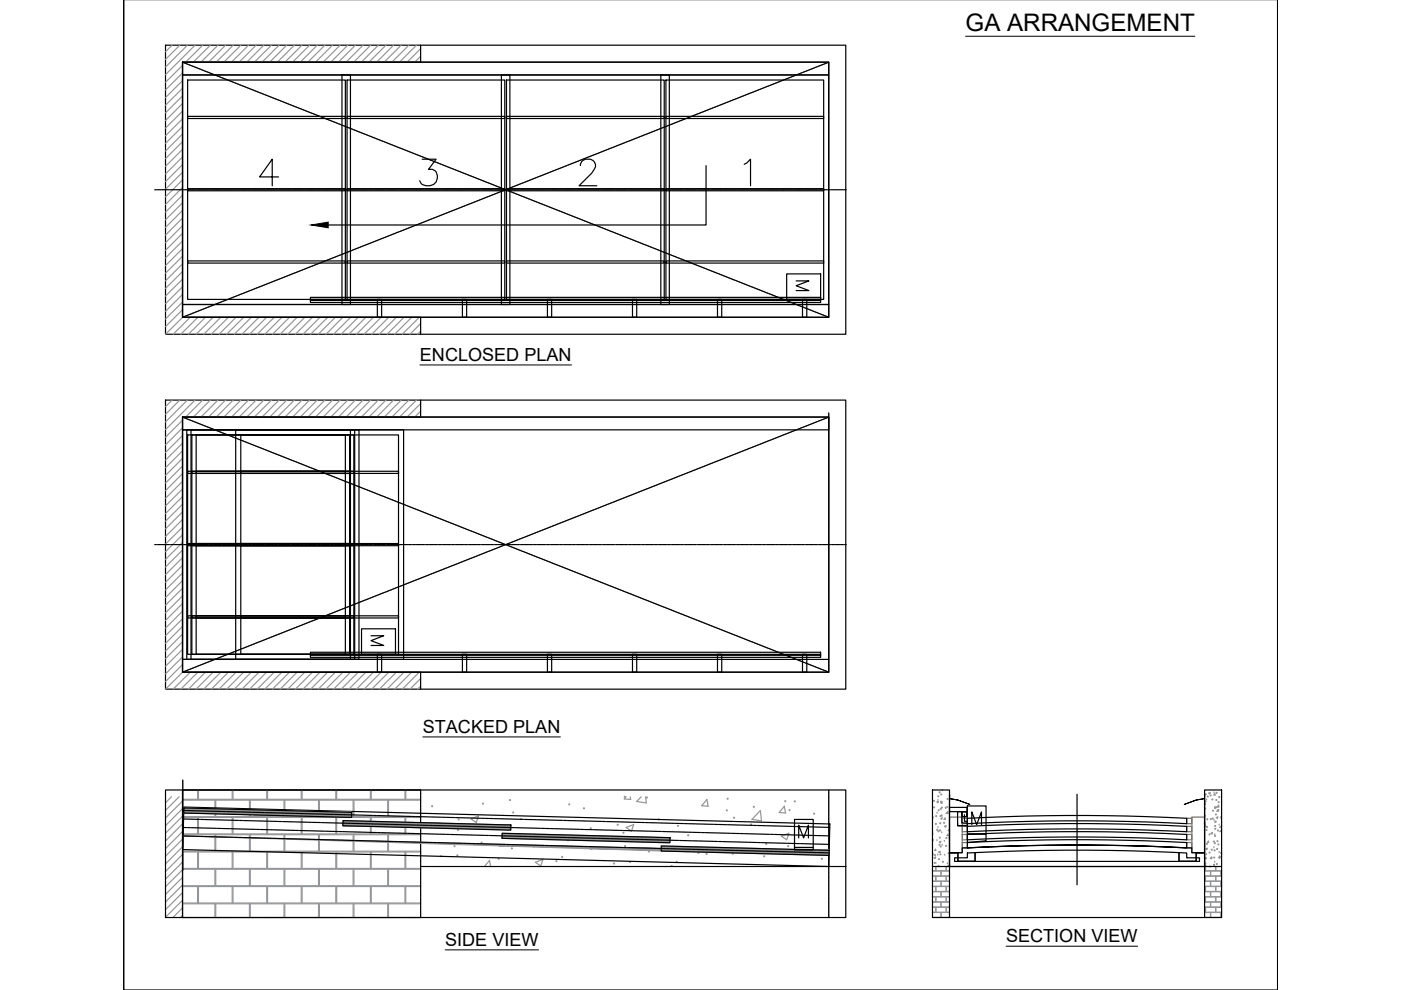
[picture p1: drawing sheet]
<svg xmlns="http://www.w3.org/2000/svg" width="297mm" height="210mm" viewBox="0 0 297 210" stroke-linecap="round" stroke-linejoin="round" font-family="sans-serif">
<defs><g id="words">
<text font-size="5.3" x="167.9" y="62.8">M</text>
<text font-size="5.1" x="204.7" y="6.6">GA ARRANGEMENT</text>
<text font-size="4.9" x="77.6" y="137.9">M</text>
<g font-size="3.8">
<text x="89" y="76.6">ENCLOSED PLAN</text>
<text x="89.6" y="155.4">STACKED PLAN</text>
<text x="94.4" y="200.6">SIDE VIEW</text>
<text x="213.3" y="199.8">SECTION VIEW</text>
</g>
</g></defs>
<!-- layer: 0 -->
<g fill="none" stroke="#000" stroke-width=".25">
<path d="M270.9 -.1v210h-244.7v-210v210M35.1 9.6h144.2v61.3h-144.2zM38.7 13.2h137v54.1h-137zM89.2 9.6v3.6h-50.5v54.1h50.5v3.6M59.1 37.5h-4.1l2.7-3.7v5.6M89.5 33.8h3l-1.6 2.1a1.53 1.53 0 0 1 1.8 1.9 2.08 2.08 0 0 1-3.5 1l-.2-.5M123 35.1a1.4 1.4 0 0 1 1.1-1.3h1.1a1.38 1.38 0 0 1 .8 2.1l-.5 .8-2.7 2.7h3.7M149.7 35.1v12.6h-80.1M157.8 34.8l.5-.2 .8-.8v5.6M65.8 63.5h108.2v.2h-108.2zM65.8 63h108.2v1.1h-108.2zM80 63.5h.9v3.8h-.9z"/>
<path d="M98 63.5h.9v3.8h-.9zM116.1 63.5h.9v3.8h-.9zM134.1 63.5h.9v3.8h-.9zM152.1 63.5h.9v3.8h-.9zM170.1 63.5h1v3.8h-1zM35.1 84.8h144.2v61.3h-144.2zM38.7 88.4h137v54.1h-137zM89.2 84.8v3.6h-50.5v54.1h50.5v3.6M65.8 138.7h108.2v.2h-108.2zM65.8 138.3h108.2v1.1h-108.2zM80 138.7h.9v3.8h-.9zM98 138.7h.9v3.8h-.9z"/>
<path d="M116.1 138.7h.9v3.8h-.9zM134.1 138.7h.9v3.8h-.9zM152.1 138.7h.9v3.8h-.9zM170.1 138.7h1v3.8h-1zM35.1 167.5h3.6v27h-3.6zM38.7 167.5h140.6v27h-140.6M39 171.3l35.6 .9-.1 1.1-35.5-.9zM39 171.1l136.9 3.6-.2 9-136.9-3.6zM72.7 174l35.6 .9v1.1l-35.6-.9zM106.5 176.7l35.6 .9-.1 1.1-35.6-.9zM140.2 179.4l35.6 .9v1.1l-35.6-1zM168.5 173.7h3.9v6h-3.9z"/>
<path d="M168.5 179.7h3.9v.5h-3.9zM169.3 177.7v-2.7l1.1 2.7 1-2.7v2.7M197.7 167.5h3.6v27h-3.6zM201.3 171.2h3.7v.9h-3.7zM201.3 168.4v15.4M203 174.5v.6h2.1v-.6h-1.2v-2.4h-.9v3h.9M203.9 172.1h1.1v1.1h-.4l.4-.1v-1h-1v1l.3 .1h-.4zM204.5 172.7v1.4h.6M205.1 170.9h4v5.9h-4zM205.1 176.8h4v1.5l-4 .3zM205.1 173.5a452.6 452.6 0 0 1 46.5 0v1.1a444.7 444.7 0 0 0-46.5 0zM205.1 175.2a452.6 452.6 0 0 1 46.5 0v1.1a452.6 452.6 0 0 0-46.5 0z"/>
<path d="M205.1 176.9a452.6 452.6 0 0 1 46.5 0v1.2a452.6 452.6 0 0 0-46.5 0zM206 174.9v-2.8l1.1 2.8 1-2.8v2.8M255.4 167.5h3.6v27h-3.6zM255.4 168.4v15.4M197.7 183.7h3.6M201.3 180.8h1.8v1.8h3.6l.1-1.8v1.8h-3.7v-1.8h-1.8M201.3 180.8h2.7v-1a476 476 0 0 1 47.6 0 452.6 452.6 0 0 0-46.5 0v-1.2a444.7 444.7 0 0 1 46.5 0v1.2h1.1v1h2.7v2.9h-54.1zM201.3 194.5h54.1M202.4 181.9h2.7v-1a452.6 452.6 0 0 1 46.5 0v1h2.7v.7h-51.9zM255.4 180.8h-1.8v1.8h-3.6v-1.8v1.8h3.6v-1.8h1.8M255.4 183.7h3.6"/>
</g>
<g fill="none" stroke="#939598" stroke-width=".25">
<path d="M36.5 9.6l-1.4 1.4M38.1 9.6l-3 3M38.7 13.9l-3.6 3.6M38.7 15.5l-3.6 3.6M38.7 17.1l-3.6 3.6M38.7 18.7l-3.6 3.6M39.7 9.6l-4.6 4.6M41.4 9.6l-6.3 6.2M43 9.6l-3.6 3.6M44.6 9.6l-3.6 3.6M46.2 9.6l-3.6 3.6M47.8 9.6l-3.6 3.6"/>
<path d="M49.5 9.6l-3.7 3.6M51.1 9.6l-3.6 3.6M52.7 9.6l-3.6 3.6M54.3 9.6l-3.6 3.6M55.9 9.6l-3.6 3.6M57.5 9.6l-3.6 3.6M59.2 9.6l-3.6 3.6M60.8 9.6l-3.6 3.6M62.4 9.6l-3.6 3.6M64 9.6l-3.6 3.6M65.6 9.6l-3.6 3.6M67.3 9.6l-3.6 3.6"/>
<path d="M68.9 9.6l-3.6 3.6M70.5 9.6l-3.6 3.6M72.1 9.6l-3.6 3.6M73.7 9.6l-3.6 3.6M75.3 9.6l-3.5 3.6M77 9.6l-3.6 3.6M78.6 9.6l-3.6 3.6M80.2 9.6l-3.6 3.6M81.8 9.6l-3.6 3.6M83.4 9.6l-3.6 3.6M85.1 9.6l-3.6 3.6M86.7 9.6l-3.6 3.6"/>
<path d="M88.3 9.6l-3.6 3.6M89.2 10.3l-2.9 2.9M89.2 11.9l-1.3 1.3M38.7 20.3l-3.6 3.6M38.7 22l-3.6 3.6M38.7 23.6l-3.6 3.6M38.7 25.2l-3.6 3.6M38.7 26.8l-3.6 3.6M38.7 28.4l-3.6 3.6M38.7 30l-3.6 3.6M38.7 31.7l-3.6 3.6M38.7 33.3l-3.6 3.6"/>
<path d="M38.7 34.9l-3.6 3.6M38.7 36.5l-3.6 3.6M38.7 38.1l-3.6 3.6M38.7 39.8l-3.6 3.6M38.7 41.4l-3.6 3.6M38.7 43l-3.6 3.6M38.7 44.6l-3.6 3.6M38.7 46.2l-3.6 3.6M38.7 47.9l-3.6 3.6M38.7 49.5l-3.6 3.6M38.7 51.1l-3.6 3.6M38.7 52.7l-3.6 3.6"/>
<path d="M38.7 54.3l-3.6 3.6M38.7 55.9l-3.6 3.7M38.7 57.6l-3.6 3.6M38.7 59.2l-3.6 3.6M38.7 60.8l-3.6 3.6M38.7 62.4l-3.6 3.6M38.7 64l-3.6 3.6M38.7 65.7l-3.6 3.6M38.7 67.3l-3.6 3.6M40.3 67.3l-3.6 3.6M41.9 67.3l-3.6 3.6M43.6 67.3l-3.6 3.6"/>
<path d="M45.2 67.3l-3.6 3.6M46.8 67.3l-3.6 3.6M48.4 67.3l-3.6 3.6M50 67.3l-3.6 3.6M51.7 67.3l-3.6 3.6M53.3 67.3l-3.6 3.6M54.9 67.3l-3.6 3.6M56.5 67.3l-3.6 3.6M58.1 67.3l-3.6 3.6M59.8 67.3l-3.6 3.6M61.4 67.3l-3.6 3.6M63 67.3l-3.6 3.6"/>
<path d="M64.6 67.3l-3.6 3.6M66.2 67.3l-3.6 3.6M67.9 67.3l-3.7 3.6M69.5 67.3l-3.6 3.6M71.1 67.3l-3.6 3.6M72.7 67.3l-3.6 3.6M74.3 67.3l-3.6 3.6M75.9 67.3l-3.6 3.6M77.6 67.3l-3.6 3.6M79.2 67.3l-3.6 3.6M80.8 67.3l-3.6 3.6M82.4 67.3l-3.6 3.6"/>
<path d="M84 67.3l-3.6 3.6M85.7 67.3l-3.6 3.6M87.3 67.3l-3.6 3.6M88.9 67.3l-3.6 3.6M89.2 68.6l-2.3 2.3M89.2 70.2l-.7 .7M36.5 84.8l-1.4 1.4M38.1 84.8l-3 3M38.7 89.1l-3.6 3.6M38.7 90.7l-3.6 3.6M38.7 92.3l-3.6 3.6M38.7 94l-3.6 3.6"/>
<path d="M38.7 95.6l-3.6 3.6M38.7 97.2l-3.6 3.6M38.7 98.8l-3.6 3.6M39.7 84.8l-4.6 4.7M41.4 84.8l-6.3 6.3M43 84.8l-3.6 3.6M44.6 84.8l-3.6 3.6M46.2 84.8l-3.6 3.6M47.8 84.8l-3.6 3.6M49.5 84.8l-3.7 3.6M51.1 84.8l-3.6 3.6M52.7 84.8l-3.6 3.6"/>
<path d="M54.3 84.8l-3.6 3.6M55.9 84.8l-3.6 3.6M57.5 84.8l-3.6 3.6M59.2 84.8l-3.6 3.6M60.8 84.8l-3.6 3.6M62.4 84.8l-3.6 3.6M64 84.8l-3.6 3.6M65.6 84.8l-3.6 3.6M67.3 84.8l-3.6 3.6M68.9 84.8l-3.6 3.6M70.5 84.8l-3.6 3.6M72.1 84.8l-3.6 3.6"/>
<path d="M73.7 84.8l-3.6 3.6M75.3 84.8l-3.5 3.6M77 84.8l-3.6 3.6M78.6 84.8l-3.6 3.6M80.2 84.8l-3.6 3.6M81.8 84.8l-3.6 3.6M83.4 84.8l-3.6 3.6M85.1 84.8l-3.6 3.6M86.7 84.8l-3.6 3.6M88.3 84.8l-3.6 3.6M89.2 85.6l-2.9 2.8M89.2 87.2l-1.3 1.2"/>
<path d="M38.7 100.4l-3.6 3.6M38.7 102l-3.6 3.7M38.7 103.7l-3.6 3.6M38.7 105.3l-3.6 3.6M38.7 106.9l-3.6 3.6M38.7 108.5l-3.6 3.6M38.7 110.1l-3.6 3.7M38.7 111.8l-3.6 3.6M38.7 113.4l-3.6 3.6M38.7 115l-3.6 3.6M38.7 116.6l-3.6 3.6M38.7 118.2l-3.6 3.6"/>
<path d="M38.7 119.9l-3.6 3.6M38.7 121.5l-3.6 3.6M38.7 123.1l-3.6 3.6M38.7 124.7l-3.6 3.6M38.7 126.3l-3.6 3.6M38.7 128l-3.6 3.6M38.7 129.6l-3.6 3.6M38.7 131.2l-3.6 3.6M38.7 132.8l-3.6 3.6M38.7 134.4l-3.6 3.6M38.7 136.1l-3.6 3.6M38.7 137.7l-3.6 3.6"/>
<path d="M38.7 139.3l-3.6 3.6M38.7 140.9l-3.6 3.6M38.7 142.5l-3.6 3.6M40.3 142.5l-3.6 3.6M41.9 142.5l-3.6 3.6M43.6 142.5l-3.6 3.6M45.2 142.5l-3.6 3.6M46.8 142.5l-3.6 3.6M48.4 142.5l-3.6 3.6M50 142.5l-3.6 3.6M51.7 142.5l-3.6 3.6M53.3 142.5l-3.6 3.6"/>
<path d="M54.9 142.5l-3.6 3.6M56.5 142.5l-3.6 3.6M58.1 142.5l-3.6 3.6M59.8 142.5l-3.6 3.6M61.4 142.5l-3.6 3.6M63 142.5l-3.6 3.6M64.6 142.5l-3.6 3.6M66.2 142.5l-3.6 3.6M67.9 142.5l-3.7 3.6M69.5 142.5l-3.6 3.6M71.1 142.5l-3.6 3.6M72.7 142.5l-3.6 3.6"/>
<path d="M74.3 142.5l-3.6 3.6M75.9 142.5l-3.6 3.6M77.6 142.5l-3.6 3.6M79.2 142.5l-3.6 3.6M80.8 142.5l-3.6 3.6M82.4 142.5l-3.6 3.6M84 142.5l-3.6 3.6M85.7 142.5l-3.6 3.6M87.3 142.5l-3.6 3.6M88.9 142.5l-3.6 3.6M89.2 143.9l-2.3 2.2M89.2 145.5l-.7 .6"/>
<path d="M36.4 168.9l-1.2 1.2M38 168.9l-2.8 2.8M38.7 169.8l-3.5 3.5M38.7 171.4l-3.5 3.6M38.7 173.1l-3.5 3.5M38.7 174.7l-3.6 3.5M38.7 176.3l-3.6 3.6M38.7 177.9l-3.6 3.6M38.7 179.5l-3.6 3.6M38.7 169.7h6.9v3.4h-6.9M38.7 173.3h3.2v3.5h-3.2M38.7 177h6.9v3.5h-6.9"/>
<path d="M41.9 167.5v2h-3.2M42.1 173.3h7.1v3.5h-7.1zM42.1 167.5v2h7.1v-2M45.7 169.7h7.2v3.4h-7.2zM45.7 177h7.2v3.5h-7.2zM49.4 173.3h7.2v3.5h-7.2zM49.4 167.5v2h7.2v-2M53.1 169.7h7.1v3.4h-7.1zM53.1 177h7.1v3.5h-7.1zM56.7 173.3h7.2v3.5h-7.2zM56.7 167.5v2h7.2v-2M60.4 169.7h7.1v3.4h-7.1z"/>
<path d="M60.4 177h7.1v3.5h-7.1zM64 173.3h7.2v3.5h-7.2zM64 167.5v2h7.2v-2M67.7 169.7h7.2v3.4h-7.2zM67.7 177h7.2v3.5h-7.2zM71.4 173.3h7.1v3.5h-7.1zM71.4 167.5v2h7.1v-2M75 169.7h7.2v3.4h-7.2zM75 177h7.2v3.5h-7.2zM78.7 173.3h7.2v3.5h-7.2zM78.7 167.5v2h7.2v-2M86 167.5v2h3.2"/>
<path d="M89.2 169.7h-6.8v3.4h6.8M89.2 173.3h-3.2v3.5h3.2M89.2 177h-6.8v3.5h6.8M99.9 173.6l1.5-.6-.4 1.4zM132.7 168.9l-.3 .5 1.3 .1-.1-.6M134.4 174.8l-1.6 .6 1.1 .8 .5-1.4M135.9 168.9l-.9 1 2 .3-.1-1.3M149.9 169.5l.2 1.4-1.3-.1zM161.2 171.9l.3 2.1-2.1-.3zM165.7 177.3l1.6-.6-.5 1.3zM166.3 170.9l.3 1.5-1.4-.1 1.1-1.4M197.7 173.3l.2-.1-.2 .3"/>
<path d="M197.7 176.6v.3M197.7 176.6h.1M197.8 178.3h.1M198.6 170l.4-.1-.1 .3zM198.7 178.2h.1M198.7 172.4h.1M198.8 175.5h.1M198.9 169.7h.1M199.2 178.5l.3-.1-.1 .3zM199.7 176.6h.1M199.7 170l.1 .3h-.3zM199.7 179.2h.1"/>
<path d="M199.8 173.4h.1M199.8 167.6h.1M200.2 178.4h.1M200.3 175.2l.3-.1-.1 .3zM200.4 173.4v.3h-.3zM201 172.1v.4l-.4-.1zM201 176.9l.1 .3-.3-.1zM201.3 177.5v.2M255.4 175.1l.2-.2v.3l-.2-.1M255.4 171.4v.2M255.6 180l.4-.1-.1 .2zM255.8 175.4h.1"/>
<path d="M255.8 169.6h.1M256.2 178.3l.1 .3M256.2 178.3l-.2 .3h.3M256.3 168.2l.3-.1-.1 .2zM256.8 176.7l.3-.2-.1 .3zM257.4 179.7h.1M257.4 173.9h.1M257.4 168.1h.1M257.6 177h.1M257.6 171.2h.1M257.6 168.3v.3M257.6 168.3l-.2 .2 .2 .1"/>
<path d="M257.9 173.3l.3-.1-.1 .3zM258.2 171.7l.1 .3M258.2 171.7l-.2 .3h.3M258.4 170.7v.4h-.4zM258.5 174.9h.1M258.5 169.1h.1M258.8 175.2l.1 .3M258.9 175.2l-.3 .2 .3 .1M259 170h.1M259 176v-.1l-.4 .4 .4 .1M38.7 181.2l-3.6 3.5M38.7 182.8l-3.6 3.5"/>
<path d="M38.7 184.4l-3.5 3.6M38.7 186l-3.5 3.6M38.7 187.6l-3.5 3.5M38.7 189.3l-3.5 3.4M38.7 190.9l-3.5 3.4M38.7 192.5l-2 2M38.7 194.1l-.4 .4M38.7 180.6h3.2v3.5h-3.2M38.7 184.3h6.9v3.5h-6.9M38.7 188h3.2v3.5h-3.2M38.7 191.6h6.9v2.9M42.1 180.6h7.1v3.5h-7.1z"/>
<path d="M42.1 188h7.1v3.5h-7.1zM45.7 184.3h7.2v3.5h-7.2zM45.7 194.5v-2.9h7.2v2.9M49.4 180.6h7.2v3.5h-7.2zM49.4 188h7.2v3.5h-7.2zM53.1 184.3h7.1v3.5h-7.1zM53.1 194.5v-2.9h7.1v2.9M56.7 180.6h7.2v3.5h-7.2zM56.7 188h7.2v3.5h-7.2zM60.4 184.3h7.1v3.5h-7.1zM60.4 194.5v-2.9h7.1v2.9M64 180.6h7.2v3.5h-7.2z"/>
<path d="M64 188h7.2v3.5h-7.2zM67.7 184.3h7.2v3.5h-7.2zM67.7 194.5v-2.9h7.2v2.9M71.4 180.6h7.1v3.5h-7.1zM71.4 188h7.1v3.5h-7.1zM75 184.3h7.2v3.5h-7.2zM75 194.5v-2.9h7.2v2.9M78.7 180.6h7.2v3.5h-7.2zM78.7 188h7.2v3.5h-7.2zM89.2 180.6h-3.2v3.5h3.2M89.2 184.3h-6.8v3.5h6.8M89.2 188h-3.2v3.5h3.2"/>
<path d="M89.2 191.6h-6.8v2.9M102.7 183.7l1.1-1.3 .2 1.3M113.5 182.8l1.6-.6-.5 1.4zM197.7 188h3.6M197.7 184.7h3.6M197.7 185.8h3.6M197.7 186.8l3.6 .1M197.7 189.1h3.6M197.7 190.2h3.6M197.7 191.3h3.6M197.7 192.4h3.6M197.7 193.5h3.6"/>
<path d="M197.7 184.6h3.6M197.7 185.7h3.6M197.7 187.9h3.6M197.7 189h3.6M197.7 190.1h3.6M197.7 191.2h3.6M197.7 192.3h3.6M197.7 193.4h3.6M197.7 194.5h3.6M197.9 181.2h.1M198 181.8l.4-.1-.1 .3zM198.4 180v.3h-.3z"/>
<path d="M198.4 183.7v.9M198.4 185.8v1M198.4 188v1M198.4 190.2v1M198.4 192.4v1M198.4 183h.1M198.8 183.7l.2-.2v.2M198.8 181.3h.1M199.3 180.7h.1M199.5 184.7v1M199.5 186.9v1M199.5 189.1v1"/>
<path d="M199.5 191.3v1M199.5 193.5v1M200.3 181.3h.1M200.6 183.7v.9M200.6 185.8v1M200.6 188v1M200.6 190.2v1M200.6 192.4v1M200.8 183.7l.3-.1-.1 .1M200.9 183.1h.1M201.3 183.6h.1M255.4 188h3.6"/>
<path d="M255.4 184.7h3.6M255.4 185.8h3.6M255.4 186.8h3.6M255.4 189.1h3.6M255.4 190.2h3.6M255.4 191.3h3.6M255.4 192.4h3.6M255.4 193.5h3.6M255.4 184.6h3.6M255.4 185.7h3.6M255.4 187.9h3.6M255.4 189h3.6"/>
<path d="M255.4 190.1h3.6M255.4 191.2h3.6M255.4 192.3h3.6M255.4 193.4h3.6M255.4 194.5h3.6M255.5 183.7v.9M255.5 185.8v1M255.5 188v1M255.5 190.2v1M255.5 192.4v1M255.6 183.7v.9M255.6 185.8v1"/>
<path d="M255.6 188v1M255.6 190.2v1M255.6 192.4v1M255.8 181.2h.1M256.6 184.7v1M256.6 186.9v1M256.6 189.1v1M256.6 191.3v1M256.6 193.5v1M256.7 184.7v1M256.7 186.9v1M256.7 189.1v1"/>
<path d="M256.7 191.3v1M256.7 193.5v1M256.8 181.8l.1 .3M256.8 181.8l-.2 .2 .3 .1M257.6 182.8h.1M257.7 183.7v.9M257.7 185.8v1M257.7 188v1M257.7 190.2v1M257.7 192.4v1M257.8 183.7v.9M257.8 185.8v1"/>
<path d="M257.8 188v1M257.8 190.2v1M257.8 192.4v1M258.4 181.8l.3-.1-.1 .3zM258.5 180.7h.1M258.8 184.7v1M258.8 186.9v1M258.8 189.1v1M258.8 191.3v1M258.8 193.5v1M258.9 184.7v1M258.9 186.9v1"/>
<path d="M258.9 189.1v1M258.9 191.3v1M258.9 193.5v1"/>
</g>
<!-- layer: HIDDEN -->
<g fill="none" stroke="#000" stroke-width=".25">
<path d="M38.7 13.2h.1M38.9 13.3h.1M39 13.3l.1 .1M39.2 13.4h.1M39.4 13.4l.1 .1M39.5 13.5l.1 .1M39.7 13.6h.1M39.8 13.6l.1 .1M40 13.7h.1M40.1 13.8h.2M40.3 13.8l.1 .1M40.5 13.9h.1"/>
<path d="M40.6 13.9l.1 .1M40.8 14h.1M40.9 14.1h.2M41.1 14.1l.1 .1M41.3 14.2h.1M41.4 14.3h.1M41.6 14.3l.1 .1M41.7 14.4h.2M41.9 14.4l.1 .1M42.1 14.5l.1 .1M42.2 14.6h.1M42.4 14.6l.1 .1"/>
<path d="M42.5 14.7h.1M42.7 14.8h.1M42.9 14.8l.1 .1M43 14.9h.1M43.2 15h.1M43.3 15l.2 .1M43.5 15.1h.1M43.7 15.1l.1 .1M43.8 15.2h.1M44 15.3h.1M44.1 15.3l.1 .1M44.3 15.4h.1"/>
<path d="M44.5 15.5h.1M44.6 15.5l.1 .1M44.8 15.6h.1M44.9 15.6l.1 .1M45.1 15.7l.1 .1M45.3 15.8h.1M45.4 15.8l.1 .1M45.6 15.9h.1M45.7 16h.1M45.9 16l.1 .1M46.1 16.1h.1M46.2 16.2h.1"/>
<path d="M46.4 16.2l.1 .1M46.5 16.3h.1M46.7 16.3l.1 .1M46.9 16.4l.1 .1M47 16.5h.1M47.2 16.5l.1 .1M47.3 16.6h.1M47.5 16.7h.1M47.7 16.7l.1 .1M47.8 16.8h.1M48 16.8l.1 .1M48.1 16.9h.1"/>
<path d="M48.3 17h.1M48.5 17l.1 .1M48.6 17.1h.1M48.8 17.2h.1M48.9 17.2l.1 .1M49.1 17.3h.1M49.3 17.3l.1 .1M49.4 17.4l.1 .1M49.6 17.5h.1M49.7 17.5l.1 .1M49.9 17.6h.1M50.1 17.7h.1"/>
<path d="M50.2 17.7l.1 .1M50.4 17.8h.1M50.5 17.9h.1M50.7 17.9l.1 .1M50.8 18h.2M51 18l.1 .1M51.2 18.1l.1 .1M51.3 18.2h.1M51.5 18.2l.1 .1M51.7 18.3h.1M51.8 18.4h.1M52 18.4l.1 .1"/>
<path d="M52.1 18.5h.1M52.3 18.5l.1 .1M52.4 18.6l.2 .1M52.6 18.7h.1M52.8 18.7l.1 .1M52.9 18.8h.1M53.1 18.9h.1M53.3 18.9l.1 .1M53.4 19h.1M53.6 19.1h.1M53.7 19.1l.1 .1M53.9 19.2h.1"/>
<path d="M54 19.2l.2 .1M54.2 19.3h.1M54.4 19.4h.1M54.5 19.4l.1 .1M54.7 19.5h.1M54.8 19.6h.2M55 19.6l.1 .1M55.2 19.7h.1M55.3 19.7l.1 .1M55.5 19.8h.1M55.6 19.9h.1M55.8 19.9l.1 .1"/>
<path d="M56 20h.1M158.5 20h-.2M158.6 19.9l-.1 .1M158.8 19.9h-.1M158.9 19.8h-.1M159.1 19.7l-.1 .1M159.2 19.7h-.1M159.4 19.6l-.1 .1M159.6 19.6h-.1M159.7 19.5h-.1M159.9 19.4l-.1 .1M160 19.4h-.1"/>
<path d="M160.2 19.3h-.1M160.4 19.2l-.1 .1M160.5 19.2h-.1M160.7 19.1l-.1 .1M160.8 19.1h-.1M161 19h-.1M161.2 18.9l-.1 .1M161.3 18.9h-.1M161.5 18.8h-.1M161.6 18.7l-.1 .1M161.8 18.7h-.1M162 18.6l-.1 .1"/>
<path d="M162.1 18.5l-.1 .1M162.3 18.5h-.1M162.4 18.4l-.1 .1M162.6 18.4h-.1M162.8 18.3h-.1M162.9 18.2l-.1 .1M163.1 18.2h-.1M163.2 18.1l-.1 .1M163.4 18l-.1 .1M163.6 18h-.1M163.7 17.9l-.1 .1M163.9 17.9h-.1"/>
<path d="M164 17.8h-.1M164.2 17.7l-.1 .1M164.4 17.7h-.2M164.5 17.6h-.1M164.7 17.5l-.1 .1M164.8 17.5h-.1M165 17.4l-.1 .1M165.2 17.3l-.1 .1M165.3 17.3h-.1M165.5 17.2l-.1 .1M165.6 17.2h-.1M165.8 17.1h-.1"/>
<path d="M166 17l-.2 .1M166.1 17h-.1M166.3 16.9h-.1M166.4 16.8l-.1 .1M166.6 16.8h-.1M166.8 16.7l-.1 .1M166.9 16.7h-.1M167.1 16.6h-.1M167.2 16.5l-.1 .1M167.4 16.5h-.1M167.6 16.4l-.2 .1M167.7 16.3l-.1 .1"/>
<path d="M167.9 16.3h-.1M168 16.2l-.1 .1M168.2 16.2h-.1M168.4 16.1h-.1M168.5 16l-.1 .1M168.7 16h-.1M168.8 15.9h-.1M169 15.8l-.1 .1M169.1 15.8h-.1M169.3 15.7l-.1 .1M169.5 15.6l-.1 .1M169.6 15.6h-.1"/>
<path d="M169.8 15.5l-.1 .1M170 15.5h-.2M170.1 15.4h-.1M170.3 15.3l-.1 .1M170.4 15.3h-.1M170.6 15.2h-.1M170.7 15.1l-.1 .1M170.9 15.1h-.1M171.1 15l-.1 .1M171.2 15h-.1M171.4 14.9h-.1M171.5 14.8l-.1 .1"/>
<path d="M171.7 14.8h-.1M171.9 14.7h-.1M172 14.6l-.1 .1M172.2 14.6h-.1M172.3 14.5l-.1 .1M172.5 14.4l-.1 .1M172.7 14.4h-.1M172.8 14.3l-.1 .1M173 14.3h-.1M173.1 14.2h-.1M173.3 14.1l-.1 .1M173.5 14.1h-.1"/>
<path d="M173.6 14h-.1M173.8 13.9l-.1 .1M173.9 13.9h-.1M174.1 13.8l-.1 .1M174.3 13.8h-.1M174.4 13.7h-.1M174.6 13.6l-.1 .1M174.7 13.6h-.1M174.9 13.5l-.1 .1M175.1 13.4l-.2 .1M175.2 13.4h-.1M175.4 13.3l-.1 .1"/>
<path d="M175.5 13.3h-.1M175.7 13.2h-.1M56.1 20.1h.1M56.3 20.1l.1 .1M56.4 20.2h.1M56.6 20.2l.1 .1M56.8 20.3l.1 .1M56.9 20.4h.1M57.1 20.4l.1 .1M57.2 20.5h.1M57.4 20.6h.1M57.6 20.6l.1 .1"/>
<path d="M57.7 20.7h.1M57.9 20.8h.1M58 20.8l.1 .1M58.2 20.9h.1M58.4 20.9l.1 .1M58.5 21l.1 .1M58.7 21.1h.1M58.8 21.1l.1 .1M59 21.2h.1M59.2 21.3h.1M59.3 21.3l.1 .1M59.5 21.4h.1"/>
<path d="M59.6 21.4l.1 .1M59.8 21.5l.1 .1M60 21.6h.1M60.1 21.6l.1 .1M60.3 21.7h.1M60.4 21.8h.1M60.6 21.8l.1 .1M60.8 21.9h.1M60.9 22h.1M61.1 22l.1 .1M61.2 22.1h.1M61.4 22.1l.1 .1"/>
<path d="M61.5 22.2h.2M61.7 22.3h.1M61.9 22.3l.1 .1M62 22.4h.1M62.2 22.5h.1M62.4 22.5l.1 .1M62.5 22.6h.1M62.7 22.6l.1 .1M62.8 22.7h.1M63 22.8h.1M63.1 22.8l.2 .1M63.3 22.9h.1"/>
<path d="M63.5 23h.1M63.6 23l.1 .1M63.8 23.1h.1M64 23.1l.1 .1M64.1 23.2l.1 .1M64.3 23.3h.1M64.4 23.3l.1 .1M64.6 23.4h.1M64.7 23.5h.2M64.9 23.5l.1 .1M65.1 23.6h.1M65.2 23.7h.1"/>
<path d="M65.4 23.7l.1 .1M65.5 23.8h.2M65.7 23.8l.1 .1M65.9 23.9l.1 .1M66 24h.1M66.2 24l.1 .1M66.3 24.1h.1M66.5 24.2h.1M66.7 24.2l.1 .1M66.8 24.3h.1M67 24.3l.1 .1M67.1 24.4l.2 .1"/>
<path d="M67.3 24.5h.1M67.5 24.5l.1 .1M67.6 24.6h.1M67.8 24.7h.1M67.9 24.7l.1 .1M68.1 24.8h.1M68.3 24.9h.1M68.4 24.9l.1 .1M68.6 25h.1M68.7 25l.1 .1M68.9 25.1h.1M69.1 25.2h.1"/>
<path d="M69.2 25.2l.1 .1M69.4 25.3h.1M69.5 25.4h.1M69.7 25.4l.1 .1M69.9 25.5h.1M70 25.5l.1 .1M70.2 25.6h.1M70.3 25.7h.1M70.5 25.7l.1 .1M70.7 25.8h.1M70.8 25.9h.1M71 25.9l.1 .1"/>
<path d="M71.1 26h.1M71.3 26l.1 .1M71.5 26.1l.1 .1M71.6 26.2h.1M71.8 26.2l.1 .1M71.9 26.3h.1M72.1 26.4h.1M72.2 26.4l.2 .1M72.4 26.5h.1M72.6 26.6h.1M72.7 26.6l.1 .1M72.9 26.7h.1"/>
<path d="M73.1 26.7l.1 .1M73.2 26.8l.1 .1M73.4 26.9h.1M73.5 26.9l.1 .1M73.7 27h.1M73.8 27.1h.2M74 27.1l.1 .1M74.2 27.2h.1M74.3 27.2l.1 .1M74.5 27.3l.1 .1M74.7 27.4h.1M74.8 27.4l.1 .1"/>
<path d="M75 27.5h.1M75.1 27.6h.1M75.3 27.6l.1 .1M75.4 27.7h.2M75.6 27.8h.1M75.8 27.8l.1 .1M75.9 27.9h.1M76.1 27.9l.1 .1M76.2 28h.2M76.4 28.1h.1M76.6 28.1l.1 .1M76.7 28.2h.1"/>
<path d="M76.9 28.3h.1M77 28.3l.1 .1M77.2 28.4h.1M77.4 28.5h.1M77.5 28.5h.1M77.7 28.6h.1M77.8 28.6l.2 .1M78 28.7h.1M78.2 28.8h.1M78.3 28.8l.1 .1M78.5 28.9h.1M78.6 28.9l.1 .1"/>
<path d="M78.8 29l.1 .1M79 29.1h.1M79.1 29.1l.1 .1M79.3 29.2h.1M79.4 29.3h.2M79.6 29.3l.1 .1M79.8 29.4h.1M79.9 29.5h.1M80.1 29.5l.1 .1M80.2 29.6h.1M80.4 29.6l.1 .1M80.6 29.7l.1 .1"/>
<path d="M80.7 29.8h.1M80.9 29.8l.1 .1M81 29.9h.1M81.2 30h.1M81.4 30l.1 .1M81.5 30.1h.1M81.7 30.1l.1 .1M81.8 30.2l.1 .1M82 30.3h.1M82.2 30.3l.1 .1M82.3 30.4h.1M82.5 30.5h.1"/>
<path d="M82.6 30.5l.1 .1M82.8 30.6h.1M83 30.7h.1M83.1 30.7l.1 .1M83.3 30.8h.1M83.4 30.8l.1 .1M83.6 30.9h.1M83.8 31h.1M83.9 31l.1 .1M84.1 31.1h.1M84.2 31.2h.1M84.4 31.2l.1 .1"/>
<path d="M84.6 31.3h.1M84.7 31.4h.1M84.9 31.4h.1M85 31.5h.1M85.2 31.5l.1 .1M85.4 31.6h.1M85.5 31.7h.1M85.7 31.7l.1 .1M85.8 31.8h.1M86 31.8l.1 .1M86.1 31.9l.2 .1M86.3 32h.1"/>
<path d="M86.5 32l.1 .1M86.6 32.1h.1M86.8 32.2h.1M86.9 32.2l.2 .1M87.1 32.3h.1M87.3 32.4h.1M87.4 32.4l.1 .1M87.6 32.5h.1M87.7 32.5l.1 .1M87.9 32.6l.1 .1M88.1 32.7h.1M88.2 32.7l.1 .1"/>
<path d="M88.4 32.8h.1M88.5 32.9h.2M88.7 32.9l.1 .1M88.9 33h.1M89 33l.1 .1M89.2 33.1l.1 .1M89.3 33.2h.1M89.5 33.2l.1 .1M89.7 33.3h.1M89.8 33.4h.1M90 33.4l.1 .1M90.1 33.5h.2"/>
<path d="M90.3 33.6h.1M90.5 33.6l.1 .1M90.6 33.7h.1M90.8 33.7l.1 .1M90.9 33.8h.1M91.1 33.9h.1M91.3 33.9l.1 .1M91.4 34h.1M91.6 34.1h.1M91.7 34.1l.1 .1M91.9 34.2h.1M92.1 34.3h.1"/>
<path d="M92.2 34.3l.1 .1M92.4 34.4h.1M92.5 34.4l.1 .1M92.7 34.5h.1M92.9 34.6h.1M93 34.6l.1 .1M93.2 34.7h.1M93.3 34.7l.1 .1M93.5 34.8l.1 .1M93.7 34.9h.1M93.8 34.9l.1 .1M94 35h.1"/>
<path d="M94.1 35.1h.1M94.3 35.1l.1 .1M94.5 35.2h.1M94.6 35.3h.1M94.8 35.3l.1 .1M94.9 35.4h.1M95.1 35.4l.1 .1M95.3 35.5l.1 .1M95.4 35.6h.1M95.6 35.6l.1 .1M95.7 35.7h.1M95.9 35.8h.1"/>
<path d="M96.1 35.8l.1 .1M96.2 35.9h.1M96.4 35.9l.1 .1M96.5 36l.1 .1M96.7 36.1h.1M96.9 36.1l.1 .1M97 36.2h.1M97.2 36.3h.1M97.3 36.3l.1 .1M97.5 36.4h.1M97.6 36.5h.2M97.8 36.5l.1 .1"/>
<path d="M98 36.6h.1M98.1 36.6l.1 .1M98.3 36.7h.1M98.4 36.8h.2M98.6 36.8l.1 .1M98.8 36.9h.1M98.9 37h.1M99.1 37l.1 .1M99.2 37.1h.2M99.4 37.2h.1M99.6 37.2l.1 .1M99.7 37.3h.1"/>
<path d="M99.9 37.3l.1 .1M100 37.4h.1M100.2 37.5h.1M100.4 37.5l.1 .1M100.5 37.6h.1M100.7 37.6l.1 .1M100.8 37.7l.2 .1M101 37.8h.1M101.2 37.8l.1 .1M101.3 37.9h.1M101.5 38h.1M101.6 38l.1 .1"/>
<path d="M101.8 38.1h.1M102 38.2h.1M102.1 38.2l.1 .1M102.3 38.3h.1M102.4 38.3l.1 .1M102.6 38.4l.1 .1M102.8 38.5h.1M102.9 38.5l.1 .1M103.1 38.6h.1M103.2 38.7h.1M103.4 38.7l.1 .1M103.6 38.8h.1"/>
<path d="M103.7 38.8l.1 .1M103.9 38.9l.1 .1M104 39h.1M104.2 39l.1 .1M104.4 39.1h.1M104.5 39.2h.1M104.7 39.2l.1 .1M104.8 39.3h.1M105 39.4h.1M105.2 39.4l.1 .1M105.3 39.5h.1M105.5 39.5l.1 .1"/>
<path d="M105.6 39.6h.1M105.8 39.7h.1M106 39.7l.1 .1M106.1 39.8h.1M106.3 39.9h.1M106.4 39.9l.1 .1M106.6 40h.1M107.8 40h-.1M108 39.9l-.1 .1M108.1 39.9h-.1M108.3 39.8h-.1M108.5 39.7l-.2 .1"/>
<path d="M108.6 39.7h-.1M108.8 39.6h-.1M108.9 39.5l-.1 .1M109.1 39.5h-.1M109.3 39.4l-.1 .1M109.4 39.4h-.1M109.6 39.3h-.1M109.7 39.2l-.1 .1M109.9 39.2h-.1M110.1 39.1h-.2M110.2 39l-.1 .1M110.4 39h-.1"/>
<path d="M110.5 38.9l-.1 .1M110.7 38.8l-.1 .1M110.9 38.8h-.1M111 38.7l-.1 .1M111.2 38.7h-.1M111.3 38.6h-.1M111.5 38.5l-.1 .1M111.7 38.5h-.2M111.8 38.4l-.1 .1M112 38.3l-.1 .1M112.1 38.3h-.1M112.3 38.2l-.1 .1"/>
<path d="M112.5 38.2h-.2M112.6 38.1h-.1M112.8 38l-.1 .1M112.9 38h-.1M113.1 37.9h-.1M113.2 37.8l-.1 .1M113.4 37.8h-.1M113.6 37.7l-.1 .1M113.7 37.6l-.1 .1M113.9 37.6h-.1M114 37.5l-.1 .1M114.2 37.5h-.1"/>
<path d="M114.4 37.4h-.1M114.5 37.3l-.1 .1M114.7 37.3h-.1M114.8 37.2l-.1 .1M115 37.2h-.1M115.2 37.1h-.1M115.3 37l-.1 .1M115.5 37h-.1M115.6 36.9h-.1M115.8 36.8l-.1 .1M116 36.8h-.1M116.1 36.7h-.1"/>
<path d="M116.3 36.6l-.1 .1M116.4 36.6h-.1M116.6 36.5l-.1 .1M116.8 36.5h-.1M116.9 36.4h-.1M117.1 36.3l-.1 .1M117.2 36.3h-.1M117.4 36.2h-.1M117.6 36.1l-.1 .1M117.7 36.1h-.1M117.9 36l-.1 .1M118 35.9l-.1 .1"/>
<path d="M118.2 35.9h-.1M118.4 35.8l-.1 .1M118.5 35.8h-.1M118.7 35.7h-.1M118.8 35.6l-.1 .1M119 35.6h-.1M119.2 35.5l-.2 .1M119.3 35.4l-.1 .1M119.5 35.4h-.1M119.6 35.3l-.1 .1M119.8 35.3h-.1M120 35.2h-.1"/>
<path d="M120.1 35.1l-.1 .1M120.3 35.1h-.1M120.4 35h-.1M120.6 34.9l-.1 .1M120.8 34.9h-.2M120.9 34.8l-.1 .1M121.1 34.7l-.1 .1M121.2 34.7h-.1M121.4 34.6l-.1 .1M121.6 34.6h-.1M121.7 34.5h-.1M121.9 34.4l-.1 .1"/>
<path d="M122 34.4h-.1M122.2 34.3l-.1 .1M122.4 34.3h-.2M122.5 34.2h-.1M122.7 34.1l-.1 .1M122.8 34.1h-.1M123 34h-.1M123.2 33.9l-.2 .1M123.3 33.9h-.1M123.5 33.8h-.1M123.6 33.7l-.1 .1M123.8 33.7h-.1"/>
<path d="M123.9 33.6l-.1 .1M124.1 33.6h-.1M124.3 33.5h-.1M124.4 33.4l-.1 .1M124.6 33.4h-.1M124.8 33.3h-.2M124.9 33.2l-.1 .1M125.1 33.2h-.1M125.2 33.1l-.1 .1M125.4 33l-.1 .1M125.5 33h-.1M125.7 32.9l-.1 .1"/>
<path d="M125.9 32.9h-.1M126 32.8h-.1M126.2 32.7l-.1 .1M126.4 32.7h-.2M126.5 32.6l-.1 .1M126.7 32.5l-.1 .1M126.8 32.5h-.1M127 32.4l-.1 .1M127.1 32.4h-.1M127.3 32.3h-.1M127.5 32.2l-.1 .1M127.6 32.2h-.1"/>
<path d="M127.8 32.1h-.1M127.9 32l-.1 .1M128.1 32h-.1M128.3 31.9l-.1 .1M128.4 31.8l-.1 .1M128.6 31.8h-.1M128.7 31.7l-.1 .1M128.9 31.7h-.1M129.1 31.6h-.1M129.2 31.5l-.1 .1M129.4 31.5h-.1M129.5 31.4h-.1"/>
<path d="M129.7 31.4h-.1M129.9 31.3h-.2M130 31.2l-.1 .1M130.2 31.2h-.1M130.3 31.1h-.1M130.5 31l-.1 .1M130.7 31h-.1M130.8 30.9h-.1M131 30.8l-.1 .1M131.1 30.8h-.1M131.3 30.7l-.1 .1M131.5 30.7h-.2"/>
<path d="M131.6 30.6h-.1M131.8 30.5l-.1 .1M131.9 30.5h-.1M132.1 30.4h-.1M132.3 30.3l-.1 .1M132.4 30.3h-.1M132.6 30.2l-.1 .1M132.7 30.1l-.1 .1M132.9 30.1h-.1M133.1 30l-.2 .1M133.2 30h-.1M133.4 29.9h-.1"/>
<path d="M133.5 29.8l-.1 .1M133.7 29.8h-.1M133.9 29.7l-.2 .1M134 29.6l-.1 .1M134.2 29.6h-.1M134.3 29.5l-.1 .1M134.5 29.5h-.1M134.6 29.4h-.1M134.8 29.3l-.1 .1M135 29.3h-.1M135.1 29.2h-.1M135.3 29.1l-.1 .1"/>
<path d="M135.5 29.1h-.2M135.6 29l-.1 .1M135.8 28.9l-.1 .1M135.9 28.9h-.1M136.1 28.8l-.1 .1M136.2 28.8h-.1M136.4 28.7h-.1M136.6 28.6l-.1 .1M136.7 28.6h-.1M136.9 28.5h-.1M137.1 28.5h-.2M137.2 28.4h-.1"/>
<path d="M137.4 28.3l-.1 .1M137.5 28.3h-.1M137.7 28.2h-.1M137.8 28.1l-.1 .1M138 28.1h-.1M138.2 28h-.1M138.3 27.9l-.1 .1M138.5 27.9h-.1M138.6 27.8l-.1 .1M138.8 27.8h-.1M139 27.7h-.1M139.1 27.6l-.1 .1"/>
<path d="M139.3 27.6h-.1M139.4 27.5h-.1M139.6 27.4l-.1 .1M139.8 27.4h-.1M139.9 27.3l-.1 .1M140.1 27.2l-.1 .1M140.2 27.2h-.1M140.4 27.1l-.1 .1M140.6 27.1h-.1M140.7 27h-.1M140.9 26.9l-.1 .1M141 26.9h-.1"/>
<path d="M141.2 26.8l-.1 .1M141.4 26.7l-.1 .1M141.5 26.7h-.1M141.7 26.6l-.1 .1M141.8 26.6h-.1M142 26.5h-.1M142.2 26.4l-.1 .1M142.3 26.4h-.1M142.5 26.3h-.1M142.6 26.2l-.1 .1M142.8 26.2h-.1M143 26.1l-.1 .1"/>
<path d="M143.1 26l-.1 .1M143.3 26h-.1M143.4 25.9l-.1 .1M143.6 25.9h-.1M143.8 25.8h-.2M143.9 25.7l-.1 .1M144.1 25.7h-.1M144.2 25.6h-.1M144.4 25.5l-.1 .1M144.6 25.5h-.2M144.7 25.4l-.1 .1M144.9 25.4h-.1"/>
<path d="M145 25.3h-.1M145.2 25.2l-.1 .1M145.3 25.2h-.1M145.5 25.1h-.1M145.7 25l-.1 .1M145.8 25h-.1M146 24.9l-.1 .1M146.2 24.9h-.2M146.3 24.8h-.1M146.5 24.7l-.1 .1M146.6 24.7h-.1M146.8 24.6h-.1"/>
<path d="M146.9 24.5l-.1 .1M147.1 24.5h-.1M147.3 24.4l-.1 .1M147.6 24.3l-.3 .1M147.8 24.2l-.2 .1M147.9 24.2h-.1M148.1 24.1h-.1M148.2 24l-.1 .1M148.4 24h-.1M148.5 23.9l-.1 .1M148.7 23.8l-.1 .1M148.9 23.8h-.1"/>
<path d="M149 23.7l-.1 .1M149.2 23.7h-.1M149.3 23.6h-.1M149.5 23.5l-.1 .1M149.7 23.5h-.1M149.8 23.4h-.1M150 23.3l-.1 .1M150.1 23.3h-.1M150.3 23.2l-.1 .1M150.5 23.1l-.1 .1M150.6 23.1h-.1M150.8 23l-.1 .1"/>
<path d="M150.9 23h-.1M151.1 22.9h-.1M151.3 22.8l-.1 .1M151.4 22.8h-.1M151.6 22.7h-.1M151.7 22.6l-.1 .1M151.9 22.6h-.1M152.1 22.5l-.1 .1M152.2 22.5h-.1M152.4 22.4h-.1M152.5 22.3l-.1 .1M152.7 22.3h-.1"/>
<path d="M152.9 22.2h-.1M153 22.1l-.1 .1M153.2 22.1h-.1M153.3 22l-.1 .1M153.5 22h-.1M153.7 21.9h-.1M153.8 21.8l-.1 .1M154 21.8h-.1M154.1 21.7h-.1M154.3 21.6l-.1 .1M154.5 21.6h-.1M154.6 21.5l-.1 .1"/>
<path d="M154.8 21.4l-.1 .1M154.9 21.4h-.1M155.1 21.3l-.1 .1M155.3 21.3h-.2M155.4 21.2h-.1M155.6 21.1l-.1 .1M155.7 21.1h-.1M155.9 21l-.1 .1M156.1 20.9l-.1 .1M156.2 20.9h-.1M156.4 20.8l-.1 .1M156.5 20.8h-.1"/>
<path d="M156.7 20.7h-.1M156.9 20.6l-.2 .1M157 20.6h-.1M157.2 20.5h-.1M157.3 20.4l-.1 .1M157.5 20.4h-.1M157.7 20.3l-.2 .1M157.8 20.2l-.1 .1M158 20.2h-.1M158.1 20.1l-.1 .1M158.3 20.1h-.1M57.2 60h-.1"/>
<path d="M57.3 59.9h-.1M57.5 59.8l-.1 .1M57.7 59.8h-.1M57.8 59.7l-.1 .1M58 59.7h-.1M58.1 59.6h-.1M58.3 59.5l-.1 .1M58.5 59.5h-.1M58.6 59.4h-.1M58.8 59.3l-.1 .1M58.9 59.3h-.1M59.1 59.2l-.1 .1"/>
<path d="M59.3 59.2h-.1M59.4 59.1h-.1M59.6 59l-.1 .1M59.7 59h-.1M59.9 58.9h-.1M60.1 58.8l-.1 .1M60.2 58.8h-.1M60.4 58.7l-.1 .1M60.5 58.6l-.1 .1M60.7 58.6h-.1M60.9 58.5l-.1 .1M61 58.5h-.1"/>
<path d="M61.2 58.4h-.1M61.3 58.3l-.1 .1M61.5 58.3h-.1M61.7 58.2h-.2M61.8 58.1l-.1 .1M62 58.1h-.1M62.1 58l-.1 .1M62.3 57.9l-.1 .1M62.5 57.9h-.1M62.6 57.8l-.1 .1M62.8 57.8h-.1M62.9 57.7h-.1"/>
<path d="M63.1 57.6l-.1 .1M63.3 57.6h-.2M63.4 57.5l-.1 .1M63.6 57.4l-.1 .1M63.7 57.4h-.1M63.9 57.3l-.1 .1M64.1 57.3h-.1M64.2 57.2h-.1M64.4 57.1l-.1 .1M64.5 57.1h-.1M64.9 56.9l-.3 .1M65 56.9h-.1"/>
<path d="M65.2 56.8l-.1 .1M65.3 56.8h-.1M65.5 56.7h-.1M65.7 56.6l-.2 .1M65.8 56.6h-.1M66 56.5h-.1M66.1 56.4l-.1 .1M66.3 56.4h-.1M66.4 56.3l-.1 .1M66.6 56.3h-.1M66.8 56.2h-.1M66.9 56.1l-.1 .1"/>
<path d="M67.1 56.1h-.1M67.3 56h-.2M67.4 55.9l-.1 .1M67.6 55.9h-.1M67.7 55.8l-.1 .1M67.9 55.7l-.1 .1M68 55.7h-.1M68.2 55.6l-.1 .1M68.4 55.6h-.1M68.5 55.5h-.1M68.7 55.4l-.1 .1M68.8 55.4h-.1"/>
<path d="M69 55.3h-.1M69.2 55.2l-.1 .1M69.3 55.2h-.1M69.5 55.1l-.1 .1M69.6 55l-.1 .1M69.8 55h-.1M70 54.9l-.1 .1M70.1 54.9h-.1M70.3 54.8h-.1M70.4 54.7l-.1 .1M70.6 54.7h-.1M70.8 54.6l-.1 .1"/>
<path d="M70.9 54.6h-.1M71.1 54.5h-.1M71.2 54.4l-.1 .1M71.4 54.4h-.1M71.6 54.3h-.1M71.7 54.2l-.1 .1M71.9 54.2h-.1M72 54.1h-.1M72.2 54l-.1 .1M72.4 54h-.2M72.5 53.9l-.1 .1M72.7 53.9h-.1"/>
<path d="M72.8 53.8h-.1M73 53.7l-.1 .1M73.2 53.7h-.1M73.3 53.6h-.1M73.5 53.5l-.1 .1M73.6 53.5h-.1M73.8 53.4l-.1 .1M74 53.4h-.2M74.1 53.3h-.1M74.3 53.2l-.1 .1M74.4 53.2h-.1M74.6 53.1h-.1"/>
<path d="M74.8 53l-.1 .1M74.9 53h-.1M75.1 52.9l-.1 .1M75.2 52.8l-.1 .1M75.4 52.8h-.1M75.6 52.7l-.2 .1M75.7 52.7h-.1M75.9 52.6h-.1M76 52.5l-.1 .1M76.2 52.5h-.1M76.4 52.4h-.2M76.5 52.3l-.1 .1"/>
<path d="M76.7 52.3h-.1M76.8 52.2l-.1 .1M77 52.1l-.1 .1M77.1 52.1h-.1M77.3 52l-.1 .1M77.5 52h-.1M77.6 51.9h-.1M77.8 51.8l-.1 .1M78 51.8h-.2M78.1 51.7l-.1 .1M78.3 51.7h-.1M78.4 51.6h-.1"/>
<path d="M78.6 51.5l-.1 .1M78.7 51.5h-.1M78.9 51.4h-.1M79.1 51.3l-.1 .1M79.2 51.3h-.1M79.4 51.2h-.1M79.6 51.1l-.2 .1M79.7 51.1h-.1M79.9 51l-.1 .1M80 51h-.1M80.2 50.9h-.1M80.3 50.8l-.1 .1"/>
<path d="M80.5 50.8h-.1M80.7 50.7h-.1M80.8 50.6l-.1 .1M81 50.6h-.1M81.1 50.5h-.1M81.3 50.5h-.1M81.5 50.4h-.1M81.6 50.3l-.1 .1M81.8 50.3h-.1M81.9 50.2h-.1M82.1 50.1l-.1 .1M82.3 50.1h-.1"/>
<path d="M82.4 50l-.1 .1M82.6 49.9l-.1 .1M82.7 49.9h-.1M82.9 49.8l-.1 .1M83.1 49.8h-.1M83.2 49.7h-.1M83.4 49.6l-.1 .1M83.5 49.6h-.1M83.7 49.5h-.1M83.9 49.4l-.1 .1M84 49.4h-.1M84.2 49.3l-.1 .1"/>
<path d="M84.3 49.2l-.1 .1M84.5 49.2h-.1M84.7 49.1l-.1 .1M84.8 49.1h-.1M85 49h-.1M85.1 48.9l-.1 .1M85.3 48.9h-.1M85.5 48.8l-.1 .1M85.6 48.8h-.1M85.8 48.7h-.1M85.9 48.6l-.1 .1M86.1 48.6h-.1"/>
<path d="M86.3 48.5h-.2M86.4 48.4l-.1 .1M86.6 48.4h-.1M86.7 48.3h-.1M86.9 48.2l-.1 .1M87.1 48.2h-.2M87.2 48.1l-.1 .1M87.4 48.1h-.1M87.5 48h-.1M87.7 47.9l-.1 .1M87.8 47.9h-.1M88 47.8h-.1"/>
<path d="M88.2 47.7l-.1 .1M88.3 47.7h-.1M88.5 47.6h-.1M88.7 47.6h-.2M88.8 47.5h-.1M89 47.4l-.1 .1M89.1 47.4h-.1M89.3 47.3h-.1M89.4 47.2l-.1 .1M89.6 47.2h-.1M89.8 47.1l-.1 .1M89.9 47l-.1 .1"/>
<path d="M90.1 47h-.1M90.3 46.9l-.2 .1M90.4 46.9h-.1M90.6 46.8h-.1M90.7 46.7l-.1 .1M90.9 46.7h-.1M91 46.6h-.1M91.2 46.5l-.1 .1M91.4 46.5h-.1M91.5 46.4l-.1 .1M91.7 46.3l-.1 .1M91.8 46.3h-.1"/>
<path d="M92 46.2l-.1 .1M92.2 46.2h-.1M92.3 46.1h-.1M92.5 46l-.1 .1M92.6 46h-.1M92.8 45.9l-.1 .1M93 45.9h-.1M93.1 45.8h-.1M93.3 45.7l-.1 .1M93.4 45.7h-.1M93.6 45.6h-.1M93.8 45.5l-.1 .1"/>
<path d="M93.9 45.5h-.1M94.1 45.4h-.1M94.2 45.3l-.1 .1M94.4 45.3h-.1M94.6 45.2l-.1 .1M94.7 45.2h-.1M94.9 45.1h-.1M95 45l-.1 .1M95.2 45h-.1M95.4 44.9h-.1M95.5 44.8l-.1 .1M95.7 44.8h-.1"/>
<path d="M95.8 44.7h-.1M96 44.7h-.1M96.2 44.6h-.1M96.3 44.5l-.1 .1M96.5 44.5h-.1M96.6 44.4h-.1M96.8 44.3l-.1 .1M97 44.3h-.1M97.1 44.2l-.1 .1M97.3 44.1l-.1 .1M97.4 44.1h-.1M97.6 44l-.1 .1"/>
<path d="M97.8 44h-.2M97.9 43.9h-.1M98.1 43.8l-.1 .1M98.2 43.8h-.1M98.4 43.7h-.1M98.6 43.6l-.2 .1M98.7 43.6h-.1M98.9 43.5l-.1 .1M99 43.4l-.1 .1M99.2 43.4h-.1M99.4 43.3l-.2 .1M99.5 43.3h-.1"/>
<path d="M99.7 43.2h-.1M99.8 43.1l-.1 .1M100 43.1h-.1M100.1 43l-.1 .1M100.3 43h-.1M100.5 42.9h-.1M100.6 42.8l-.1 .1M100.8 42.8h-.1M101 42.7h-.2M101.1 42.6l-.1 .1M101.3 42.6h-.1M101.4 42.5h-.1"/>
<path d="M101.6 42.4l-.1 .1M101.7 42.4h-.1M101.9 42.3l-.1 .1M102.1 42.3h-.1M102.2 42.2h-.1M102.4 42.1l-.1 .1M102.5 42.1h-.1M102.7 42h-.1M102.9 41.9l-.1 .1M103 41.9h-.1M103.2 41.8l-.1 .1M103.3 41.7l-.1 .1"/>
<path d="M103.5 41.7h-.1M103.7 41.6l-.1 .1M103.8 41.6h-.1M104 41.5h-.1M104.1 41.4l-.1 .1M104.3 41.4h-.1M104.5 41.3l-.1 .1M104.6 41.2l-.1 .1M104.8 41.2h-.1M104.9 41.1l-.1 .1M105.1 41.1h-.1M105.3 41h-.1"/>
<path d="M105.4 40.9l-.1 .1M105.6 40.9h-.1M105.7 40.8h-.1M105.9 40.7l-.1 .1M106.1 40.7h-.1M106.2 40.6l-.1 .1M106.4 40.5l-.1 .1M106.5 40.5h-.1M106.7 40.4l-.1 .1M106.8 40.1h.1M106.9 40.4h-.1M106.9 40.1l.1 .1"/>
<path d="M107 40.3h-.1M107.1 40.2h.1l-.1 .1M107.3 40.2v.1M107.4 40.3h.1M107.5 40.1l-.1 .1M107.6 40.4h.1M107.7 40.1h-.1M107.7 40.4l.1 .1M107.9 40.5h.1M108 40.5l.1 .1M108.2 40.6l.1 .1M108.3 40.7h.2"/>
<path d="M108.5 40.7l.1 .1M108.7 40.8h.1M108.8 40.9h.1M109 40.9l.1 .1M109.2 41h.1M109.3 41.1h.1M109.5 41.1l.1 .1M109.6 41.2h.1M109.8 41.2l.1 .1M109.9 41.3l.2 .1M110.1 41.4h.1M110.3 41.4l.1 .1"/>
<path d="M110.4 41.5h.1M110.6 41.6h.1M110.8 41.6l.1 .1M110.9 41.7h.1M111.1 41.7l.1 .1M111.2 41.8l.1 .1M111.4 41.9h.1M111.5 41.9l.2 .1M111.7 42h.1M111.9 42.1h.1M112 42.1l.1 .1M112.2 42.2h.1"/>
<path d="M112.3 42.3h.2M112.5 42.3l.1 .1M112.7 42.4h.1M112.8 42.4l.1 .1M113 42.5h.1M113.1 42.6h.1M113.3 42.6l.1 .1M113.5 42.7h.1M113.6 42.8h.1M113.8 42.8l.1 .1M113.9 42.9h.1M114.1 43h.1"/>
<path d="M114.3 43l.1 .1M114.4 43.1h.1M114.6 43.1l.1 .1M114.7 43.2h.1M114.9 43.3h.1M115.1 43.3l.1 .1M115.2 43.4h.1M115.4 43.4l.1 .1M115.5 43.5l.1 .1M115.7 43.6h.1M115.9 43.6l.1 .1M116 43.7h.1"/>
<path d="M116.2 43.8h.1M116.3 43.8l.1 .1M116.5 43.9h.1M116.7 44h.1M116.8 44l.1 .1M117 44.1h.1M117.1 44.1l.1 .1M117.3 44.2l.1 .1M117.5 44.3h.1M117.6 44.3l.1 .1M117.8 44.4h.1M117.9 44.5h.1"/>
<path d="M118.1 44.5l.1 .1M118.3 44.6h.1M118.4 44.7h.1M118.6 44.7h.1M118.7 44.8h.1M118.9 44.8l.1 .1M119 44.9h.2M119.2 45h.1M119.4 45l.1 .1M119.5 45.1h.1M119.7 45.2h.1M119.9 45.2l.1 .1"/>
<path d="M120 45.3h.1M120.2 45.3l.1 .1M120.3 45.4h.1M120.5 45.5h.1M120.6 45.5l.2 .1M120.8 45.6h.1M121 45.7h.1M121.1 45.7l.1 .1M121.3 45.8h.1M121.5 45.9h.1M121.6 45.9l.1 .1M121.8 46h.1"/>
<path d="M121.9 46l.1 .1M122.1 46.1h.1M122.2 46.2h.2M122.4 46.2l.1 .1M122.6 46.3h.1M122.7 46.3l.1 .1M122.9 46.4l.1 .1M123 46.5h.2M123.2 46.5l.1 .1M123.4 46.6h.1M123.5 46.7h.1M123.7 46.7l.1 .1"/>
<path d="M123.8 46.8h.1M124 46.9h.1M124.2 46.9l.1 .1M124.3 47h.1M124.5 47l.1 .1M124.6 47.1l.2 .1M124.8 47.2h.1M125 47.2l.1 .1M125.1 47.3h.1M125.3 47.4h.1M125.4 47.4l.1 .1M125.6 47.5h.1"/>
<path d="M125.8 47.6h.1M125.9 47.6h.1M126.1 47.7h.1M126.2 47.7l.2 .1M126.4 47.8h.1M126.6 47.9h.1M126.7 47.9l.1 .1M126.9 48h.1M127 48.1h.1M127.2 48.1l.1 .1M127.4 48.2h.1M127.5 48.2l.1 .1"/>
<path d="M127.7 48.3h.1M127.8 48.4h.1M128 48.4l.1 .1M128.2 48.5h.1M128.3 48.6h.1M128.5 48.6l.1 .1M128.6 48.7h.1M128.8 48.8h.1M129 48.8l.1 .1M129.1 48.9h.1M129.3 48.9l.1 .1M129.4 49h.1"/>
<path d="M129.6 49.1h.1M129.7 49.1l.2 .1M129.9 49.2h.1M130.1 49.2l.1 .1M130.2 49.3l.1 .1M130.4 49.4h.1M130.6 49.4l.1 .1M130.7 49.5h.1M130.9 49.6h.1M131 49.6l.1 .1M131.2 49.7h.1M131.3 49.8h.2"/>
<path d="M131.5 49.8l.1 .1M131.7 49.9h.1M131.8 49.9l.1 .1M132 50l.1 .1M132.2 50.1h.1M132.3 50.1l.1 .1M132.5 50.2h.1M132.6 50.3h.1M132.8 50.3l.1 .1M132.9 50.4h.2M133.1 50.5h.1M133.3 50.5h.1"/>
<path d="M133.4 50.6h.1M133.6 50.6l.1 .1M133.7 50.7h.2M133.9 50.8h.1M134.1 50.8l.1 .1M134.2 50.9h.1M134.4 51h.1M134.5 51l.1 .1M134.7 51.1h.1M134.9 51.1l.1 .1M135 51.2h.1M135.2 51.3h.1"/>
<path d="M135.3 51.3l.2 .1M135.5 51.4h.1M135.7 51.5h.1M135.8 51.5l.1 .1M136 51.6h.1M136.1 51.7h.1M136.3 51.7l.1 .1M136.5 51.8h.1M136.6 51.8l.1 .1M136.8 51.9h.1M136.9 52h.2M137.1 52l.1 .1"/>
<path d="M137.3 52.1h.1M137.4 52.1l.1 .1M137.6 52.2l.1 .1M137.7 52.3h.1M137.9 52.3l.1 .1M138.1 52.4h.1M138.2 52.5h.1M138.4 52.5l.1 .1M138.5 52.6h.1M138.7 52.7h.1M138.9 52.7l.1 .1M139 52.8h.1"/>
<path d="M139.2 52.8l.1 .1M139.3 52.9l.1 .1M139.5 53h.1M139.7 53l.1 .1M139.8 53.1h.1M140 53.2h.1M140.1 53.2l.1 .1M140.3 53.3h.1M140.5 53.4h.1M140.6 53.4l.1 .1M140.8 53.5h.1M140.9 53.5l.1 .1"/>
<path d="M141.1 53.6h.1M141.3 53.7h.1M141.4 53.7l.1 .1M141.6 53.8h.1M141.7 53.9h.1M141.9 53.9l.1 .1M142.1 54h.1M142.2 54l.1 .1M142.4 54.1h.1M142.5 54.2h.1M142.7 54.2l.1 .1M142.9 54.3h.1"/>
<path d="M143 54.4h.1M143.2 54.4l.1 .1M143.3 54.5h.1M143.5 54.6h.1M143.6 54.6l.2 .1M143.8 54.7h.1M144 54.7l.1 .1M144.1 54.8h.1M144.3 54.9h.1M144.4 54.9l.2 .1M144.6 55h.1M144.8 55l.1 .1"/>
<path d="M144.9 55.1l.1 .1M145.1 55.2h.1M145.2 55.2l.1 .1M145.4 55.3h.1M145.6 55.4h.1M145.7 55.4l.1 .1M145.9 55.5h.1M146 55.6h.2M146.2 55.6l.1 .1M146.4 55.7h.1M146.5 55.7l.1 .1M146.7 55.8l.1 .1"/>
<path d="M146.8 55.9h.1M147 55.9l.1 .1M147.2 56h.1M147.3 56.1l.3 .1M147.6 56.2h.2M147.8 56.3h.1M148 56.3l.1 .1M148.1 56.4h.1M148.3 56.4l.1 .1M148.4 56.5h.1M148.6 56.6h.1M148.8 56.6l.1 .1"/>
<path d="M148.9 56.7h.1M149.1 56.8h.1M149.2 56.8l.1 .1M149.4 56.9h.1M149.6 56.9l.1 .1M149.7 57h.1M149.9 57.1h.1M150 57.1l.1 .1M150.2 57.2h.1M150.4 57.3h.1M150.5 57.3l.1 .1M150.7 57.4h.1"/>
<path d="M150.8 57.4l.1 .1M151 57.5l.1 .1M151.2 57.6h.1M151.3 57.6l.1 .1M151.5 57.7h.1M151.6 57.8h.1M151.8 57.8l.1 .1M152 57.9h.1M152.1 57.9l.1 .1M152.3 58l.1 .1M152.4 58.1h.1M152.6 58.1l.1 .1"/>
<path d="M152.8 58.2h.1M152.9 58.3h.1M153.1 58.3l.1 .1M153.2 58.4h.1M153.4 58.5h.1M153.6 58.5l.1 .1M153.7 58.6h.1M153.9 58.6l.1 .1M154 58.7l.1 .1M154.2 58.8h.1M154.4 58.8l.1 .1M154.5 58.9h.1"/>
<path d="M154.7 59h.1M154.8 59l.1 .1M155 59.1h.1M155.1 59.2h.2M155.3 59.2l.1 .1M155.5 59.3h.1M155.6 59.3l.1 .1M155.8 59.4h.1M156 59.5h.1M156.1 59.5l.1 .1M156.3 59.6h.1M156.4 59.7h.1"/>
<path d="M156.6 59.7l.1 .1M156.7 59.8h.2M156.9 59.8l.1 .1M157.1 59.9h.1M157.2 60h.1M38.8 67.2l-.1 .1M39 67.2h-.1M39.1 67.1h-.1M39.3 67l-.1 .1M39.5 67h-.1M39.6 66.9h-.1M39.8 66.8l-.1 .1"/>
<path d="M39.9 66.8h-.1M40.1 66.7l-.1 .1M40.3 66.7h-.2M40.4 66.6h-.1M40.6 66.5l-.1 .1M40.7 66.5h-.1M40.9 66.4h-.1M41.1 66.3l-.2 .1M41.2 66.3h-.1M41.4 66.2l-.1 .1M41.5 66.1l-.1 .1M41.7 66.1h-.1"/>
<path d="M41.9 66l-.2 .1M42 66h-.1M42.2 65.9h-.1M42.3 65.8l-.1 .1M42.5 65.8h-.1M42.6 65.7h-.1M42.8 65.6l-.1 .1M43 65.6h-.1M43.1 65.5l-.1 .1M43.3 65.5h-.1M43.5 65.4h-.2M43.6 65.3l-.1 .1"/>
<path d="M43.8 65.3h-.1M43.9 65.2h-.1M44.1 65.1l-.1 .1M44.2 65.1h-.1M44.4 65l-.1 .1M44.6 65h-.1M44.7 64.9h-.1M44.9 64.8l-.1 .1M45 64.8h-.1M45.2 64.7h-.1M45.4 64.6l-.1 .1M45.5 64.6h-.1"/>
<path d="M45.7 64.5l-.1 .1M45.8 64.4l-.1 .1M46 64.4h-.1M46.2 64.3l-.1 .1M46.3 64.3h-.1M46.5 64.2h-.1M46.6 64.1l-.1 .1M46.8 64.1h-.1M47 64h-.1M47.1 63.9l-.1 .1M47.3 63.9h-.1M47.4 63.8l-.1 .1"/>
<path d="M47.6 63.8h-.1M47.8 63.7h-.1M47.9 63.6l-.1 .1M48.1 63.6h-.1M48.2 63.5h-.1M48.4 63.4l-.1 .1M48.6 63.4h-.1M48.7 63.3l-.1 .1M48.9 63.2l-.1 .1M49 63.2h-.1M49.2 63.1l-.1 .1M49.4 63.1h-.1"/>
<path d="M49.5 63h-.1M49.7 62.9l-.1 .1M49.8 62.9h-.1M50 62.8h-.1M50.2 62.7l-.1 .1M50.3 62.7h-.1M50.5 62.6l-.1 .1M50.6 62.6h-.1M50.8 62.5h-.1M51 62.4l-.2 .1M51.1 62.4h-.1M51.3 62.3h-.1"/>
<path d="M51.4 62.2l-.1 .1M51.6 62.2h-.1M51.8 62.1l-.1 .1M51.9 62.1h-.1M52.1 62h-.1M52.2 61.9l-.1 .1M52.4 61.9h-.1M52.6 61.8h-.2M52.7 61.7l-.1 .1M52.9 61.7h-.1M53 61.6l-.1 .1M53.2 61.5l-.1 .1"/>
<path d="M53.4 61.5h-.1M53.5 61.4l-.1 .1M53.7 61.4h-.1M53.8 61.3h-.1M54 61.2l-.1 .1M54.2 61.2h-.2M54.3 61.1h-.1M54.5 61l-.1 .1M54.6 61h-.1M54.8 60.9l-.1 .1M55 60.8l-.2 .1M55.1 60.8h-.1"/>
<path d="M55.3 60.7l-.1 .1M55.4 60.7h-.1M55.6 60.6h-.1M55.7 60.5l-.1 .1M55.9 60.5h-.1M56.1 60.4l-.1 .1M56.2 60.3l-.1 .1M56.4 60.3h-.1M56.5 60.2l-.1 .1M56.7 60.2h-.1M56.9 60.1h-.1M57 60l-.1 .1"/>
<path d="M157.4 60l.1 .1M157.5 60.1h.2M157.7 60.2h.1M157.9 60.2l.1 .1M158 60.3h.1M158.2 60.3l.1 .1M158.3 60.4l.2 .1M158.5 60.5h.1M158.7 60.5l.1 .1M158.8 60.6h.1M159 60.7h.1M159.1 60.7l.1 .1"/>
<path d="M159.3 60.8h.1M159.5 60.8l.1 .1M159.6 60.9l.1 .1M159.8 61h.1M159.9 61l.1 .1M160.1 61.1h.1M160.3 61.2h.1M160.4 61.2l.1 .1M160.6 61.3h.1M160.7 61.4h.1M160.9 61.4l.1 .1M161.1 61.5h.1"/>
<path d="M161.2 61.5l.1 .1M161.4 61.6l.1 .1M161.5 61.7h.1M161.7 61.7l.1 .1M161.9 61.8h.1M162 61.9h.1M162.2 61.9l.1 .1M162.3 62h.1M162.5 62.1h.1M162.7 62.1l.1 .1M162.8 62.2h.1M163 62.2l.1 .1"/>
<path d="M163.1 62.3h.1M163.3 62.4h.1M163.5 62.4l.1 .1M163.6 62.5h.1M163.8 62.6h.1M163.9 62.6l.1 .1M164.1 62.7h.1M164.2 62.7l.2 .1M164.4 62.8h.1M164.6 62.9h.1M164.7 62.9l.1 .1M164.9 63h.1"/>
<path d="M165.1 63.1h.1M165.2 63.1l.1 .1M165.4 63.2h.1M165.5 63.2l.1 .1M165.7 63.3l.1 .1M165.8 63.4h.2M166 63.4l.1 .1M169 64.6l.1 .1M169.2 64.7h.1M169.4 64.8h.1M169.5 64.8l.1 .1M169.7 64.9h.1"/>
<path d="M169.8 65h.2M170 65l.1 .1M170.2 65.1h.1M170.3 65.1l.1 .1M170.5 65.2h.1M170.6 65.3h.1M170.8 65.3l.1 .1M171 65.4h.1M171.1 65.5h.1M171.3 65.5l.1 .1M171.4 65.6h.1M171.6 65.6l.1 .1"/>
<path d="M171.8 65.7h.1M171.9 65.8h.1M172.1 65.8l.1 .1M172.2 65.9h.1M172.4 66h.1M172.6 66l.1 .1M172.7 66.1h.1M172.9 66.1l.1 .1M173 66.2l.1 .1M173.2 66.3h.1M173.4 66.3l.1 .1M173.5 66.4h.1"/>
<path d="M173.7 66.5h.1M173.8 66.5l.1 .1M174 66.6h.1M174.2 66.7h.1M174.3 66.7l.1 .1M174.5 66.8h.1M174.6 66.8l.1 .1M174.8 66.9h.1M174.9 67h.2M175.1 67l.1 .1M175.3 67.1h.1M175.4 67.2h.1"/>
<path d="M175.6 67.2l.1 .1M38.7 88.4l.1 .1M38.9 88.5h.1M39 88.6h.1M39.2 88.6l.1 .1M39.4 88.7h.1M39.5 88.8h.1M39.7 88.8l.1 .1M39.8 88.9h.1M40 88.9l.1 .1M40.1 89h.2M40.3 89.1h.1"/>
<path d="M40.5 89.1l.1 .1M40.6 89.2h.1M40.8 89.3h.1M40.9 89.3l.2 .1M41.1 89.4h.1M41.3 89.4l.1 .1M41.4 89.5h.1M41.6 89.6h.1M41.7 89.6l.2 .1M41.9 89.7h.1M42.1 89.8h.1M42.2 89.8l.1 .1"/>
<path d="M42.4 89.9h.1M42.5 90h.1M42.7 90l.1 .1M42.9 90.1h.1M43 90.1l.1 .1M43.2 90.2h.1M43.3 90.3h.2M43.5 90.3l.1 .1M43.7 90.4h.1M43.8 90.4l.1 .1M44 90.5l.1 .1M44.1 90.6h.1"/>
<path d="M44.3 90.6l.1 .1M44.5 90.7h.1M44.6 90.8h.1M44.8 90.8l.1 .1M44.9 90.9h.1M45.1 91h.1M45.3 91l.1 .1M45.4 91.1h.1M45.6 91.1l.1 .1M45.7 91.2l.1 .1M45.9 91.3h.1M46.1 91.3l.1 .1"/>
<path d="M46.2 91.4h.1M46.4 91.5h.1M46.5 91.5l.1 .1M46.7 91.6h.1M46.9 91.7h.1M47 91.7l.1 .1M47.2 91.8h.1M47.3 91.8l.1 .1M47.5 91.9h.1M47.7 92h.1M47.8 92l.1 .1M48 92.1h.1"/>
<path d="M48.1 92.2h.1M48.3 92.2l.1 .1M48.5 92.3h.1M48.6 92.3l.1 .1M48.8 92.4h.1M48.9 92.5h.1M49.1 92.5l.1 .1M49.3 92.6h.1M49.4 92.7h.1M49.6 92.7l.1 .1M49.7 92.8h.1M49.9 92.9h.1"/>
<path d="M50.1 92.9l.1 .1M50.2 93h.1M50.4 93l.1 .1M50.5 93.1h.1M50.7 93.2h.1M50.8 93.2l.2 .1M51 93.3h.1M51.2 93.4h.1M51.3 93.4l.1 .1M51.5 93.5h.1M51.7 93.5l.1 .1M51.8 93.6h.1"/>
<path d="M52 93.7h.1M52.1 93.7l.1 .1M52.3 93.8h.1M52.4 93.9h.2M52.6 93.9l.1 .1M52.8 94h.1M52.9 94l.1 .1M53.1 94.1l.1 .1M53.3 94.2h.1M53.4 94.2l.1 .1M53.6 94.3h.1M53.7 94.4h.1"/>
<path d="M53.9 94.4l.1 .1M54 94.5h.2M54.2 94.6h.1M54.4 94.6l.1 .1M54.5 94.7h.1M54.7 94.7l.1 .1M54.8 94.8h.2M55 94.9h.1M55.2 94.9l.1 .1M55.3 95h.1M55.5 95.1h.1M55.6 95.1l.1 .1"/>
<path d="M55.8 95.2h.1M56 95.2l.1 .1M56.1 95.3h.1M56.3 95.4h.1M56.4 95.4l.1 .1M56.6 95.5h.1M56.8 95.6h.1M56.9 95.6l.1 .1M57.1 95.7h.1M57.2 95.8h.1M57.4 95.8l.1 .1M57.6 95.9h.1"/>
<path d="M57.7 95.9l.1 .1M57.9 96h.1M58 96.1h.1M58.2 96.1l.1 .1M58.4 96.2h.1M58.5 96.3h.1M58.7 96.3l.1 .1M58.8 96.4h.1M59 96.4l.1 .1M59.2 96.5h.1M59.3 96.6h.1M59.5 96.6l.1 .1"/>
<path d="M59.6 96.7h.1M59.8 96.8h.1M60 96.8l.1 .1M60.1 96.9h.1M60.3 96.9l.1 .1M60.4 97l.1 .1M60.6 97.1h.1M60.8 97.1l.1 .1M60.9 97.2h.1M61.1 97.3h.1M61.2 97.3l.1 .1M61.4 97.4h.1"/>
<path d="M61.5 97.5h.2M61.7 97.5l.1 .1M61.9 97.6h.1M62 97.6l.1 .1M62.2 97.7l.1 .1M62.4 97.8h.1M62.5 97.8l.1 .1M62.7 97.9h.1M62.8 98h.1M63 98l.1 .1M63.1 98.1h.2M63.3 98.1l.1 .1"/>
<path d="M63.5 98.2h.1M63.6 98.3h.1M63.8 98.3l.1 .1M64 98.4h.1M64.1 98.5h.1M64.3 98.5l.1 .1M64.4 98.6h.1M64.6 98.7l.3 .1M64.9 98.8h.1M65.1 98.8l.1 .1M65.2 98.9h.1M65.4 99h.1"/>
<path d="M65.5 99l.2 .1M65.7 99.1h.1M65.9 99.2h.1M66 99.2l.1 .1M66.2 99.3h.1M66.3 99.3l.1 .1M66.5 99.4h.1M66.7 99.5h.1M66.8 99.5l.1 .1M67 99.6h.1M67.1 99.7h.2M67.3 99.7l.1 .1"/>
<path d="M67.5 99.8h.1M67.6 99.8l.1 .1M67.8 99.9l.1 .1M67.9 100h.1M146.5 100h-.1M146.6 99.9l-.1 .1M146.8 99.8l-.1 .1M146.9 99.8h-.1M147.1 99.7l-.1 .1M147.3 99.7h-.1M147.6 99.5l-.3 .1M147.8 99.5h-.2"/>
<path d="M147.9 99.4h-.1M148.1 99.3l-.1 .1M148.2 99.3h-.1M148.4 99.2l-.1 .1M148.5 99.2h-.1M148.7 99.1h-.1M148.9 99l-.1 .1M149 99h-.1M149.2 98.9h-.1M149.3 98.8l-.1 .1M149.5 98.8h-.1M149.7 98.7l-.1 .1"/>
<path d="M149.8 98.7h-.1M150 98.6h-.1M150.1 98.5l-.1 .1M150.3 98.5h-.1M150.5 98.4h-.1M150.6 98.3l-.1 .1M150.8 98.3h-.1M150.9 98.2h-.1M151.1 98.1l-.1 .1M151.3 98.1h-.1M151.4 98l-.1 .1M151.6 98h-.1"/>
<path d="M151.7 97.9h-.1M151.9 97.8l-.1 .1M152.1 97.8h-.1M152.2 97.7l-.1 .1M152.4 97.6l-.1 .1M152.5 97.6h-.1M152.7 97.5l-.1 .1M152.9 97.5h-.1M153 97.4h-.1M153.2 97.3l-.1 .1M153.3 97.3h-.1M153.5 97.2h-.1"/>
<path d="M153.7 97.1l-.1 .1M153.8 97.1h-.1M154 97l-.1 .1M154.1 96.9l-.1 .1M154.3 96.9h-.1M154.5 96.8l-.1 .1M154.6 96.8h-.1M154.8 96.7h-.1M154.9 96.6l-.1 .1M155.1 96.6h-.1M155.3 96.5h-.2M155.4 96.4l-.1 .1"/>
<path d="M155.6 96.4h-.1M155.7 96.3l-.1 .1M155.9 96.3h-.1M156.1 96.2h-.1M156.2 96.1l-.1 .1M156.4 96.1h-.1M156.5 96h-.1M156.7 95.9l-.1 .1M156.9 95.9h-.2M157 95.8l-.1 .1M157.2 95.8h-.1M157.3 95.7h-.1"/>
<path d="M157.5 95.6l-.1 .1M157.7 95.6h-.2M157.8 95.5h-.1M158 95.4l-.1 .1M158.1 95.4h-.1M158.3 95.3h-.1M158.5 95.2l-.2 .1M158.6 95.2h-.1M158.8 95.1l-.1 .1M158.9 95.1h-.1M159.1 95h-.1M159.2 94.9l-.1 .1"/>
<path d="M159.4 94.9h-.1M159.6 94.8h-.1M159.7 94.7l-.1 .1M159.9 94.7h-.1M160 94.6l-.1 .1M160.2 94.6h-.1M160.4 94.5h-.1M160.5 94.4l-.1 .1M160.7 94.4h-.1M160.8 94.3h-.1M161 94.2l-.1 .1M161.2 94.2h-.1"/>
<path d="M161.3 94.1l-.1 .1M161.5 94l-.1 .1M161.6 94h-.1M161.8 93.9l-.1 .1M162 93.9h-.1M162.1 93.8h-.1M162.3 93.7l-.1 .1M162.4 93.7h-.1M162.6 93.6h-.1M162.8 93.5l-.1 .1M162.9 93.5h-.1M163.1 93.4l-.1 .1"/>
<path d="M163.2 93.4h-.1M163.4 93.3h-.1M163.6 93.2l-.1 .1M163.7 93.2h-.1M163.9 93.1h-.1M164 93l-.1 .1M164.2 93h-.1M164.4 92.9l-.2 .1M164.5 92.9h-.1M164.7 92.8h-.1M164.8 92.7l-.1 .1M165 92.7h-.1"/>
<path d="M165.2 92.6h-.1M165.3 92.5l-.1 .1M165.5 92.5h-.1M165.6 92.4h-.1M165.8 92.3l-.1 .1M166 92.3h-.2M166.1 92.2l-.1 .1M166.3 92.2h-.1M166.4 92.1h-.1M166.6 92l-.1 .1M166.8 92h-.1M166.9 91.9h-.1"/>
<path d="M167.1 91.8l-.1 .1M167.2 91.8h-.1M167.4 91.7l-.1 .1M167.6 91.7h-.2M167.7 91.6h-.1M167.9 91.5l-.1 .1M168 91.5h-.1M168.2 91.4h-.1M168.4 91.3l-.1 .1M168.5 91.3h-.1M168.7 91.2l-.1 .1M168.8 91.1l-.1 .1"/>
<path d="M169 91.1h-.1M169.1 91l-.1 .1M169.3 91h-.1M169.5 90.9h-.1M169.6 90.8l-.1 .1M169.8 90.8h-.1M170 90.7h-.2M170.1 90.6l-.1 .1M170.3 90.6h-.1M170.4 90.5l-.1 .1M170.6 90.4l-.1 .1M170.7 90.4h-.1"/>
<path d="M170.9 90.3l-.1 .1M171.1 90.3h-.1M171.2 90.2h-.1M171.4 90.1l-.1 .1M171.5 90.1h-.1M171.7 90l-.1 .1M171.9 90h-.1M172 89.9h-.1M172.2 89.8l-.1 .1M172.3 89.8h-.1M172.5 89.7h-.1M172.7 89.6l-.1 .1"/>
<path d="M172.8 89.6h-.1M173 89.5h-.1M173.1 89.4l-.1 .1M173.3 89.4h-.1M173.5 89.3l-.1 .1M173.6 89.3h-.1M173.8 89.2h-.1M173.9 89.1l-.1 .1M174.1 89.1h-.1M174.3 89h-.1M174.4 88.9l-.1 .1M174.6 88.9h-.1"/>
<path d="M174.7 88.8l-.1 .1M174.9 88.8h-.1M175.1 88.7h-.2M175.2 88.6l-.1 .1M175.4 88.6h-.1M175.5 88.5h-.1M175.7 88.4l-.1 .1M175.7 87.5v.1M175.7 87.7v.6M175.7 88.4v.6M175.7 89.1v.1M175.7 89.2v.5"/>
<path d="M175.7 89.8v.1M175.7 89.9v.6M175.7 90.6v.1M175.7 90.8v.4M175.7 91.3v.1M175.7 91.5v.6M175.7 92.2v.1M175.7 92.3v.5M175.7 92.8v.1M175.7 93v.6M175.7 93.7v.1M175.7 93.9v.4"/>
<path d="M175.7 94.4v.1M175.7 94.6v.6M175.7 95.2v.7M175.7 95.9v.1M175.7 96.1v.6M175.7 96.8v.6M175.7 97.5v.1M175.7 97.6v.5M175.7 98.2v.1M175.7 98.3v.7M175.7 99v.1M175.7 99.2v.4"/>
<path d="M175.7 99.7v.1M175.7 99.9v.6M68.1 100l.1 .1M68.3 100.1h.1M68.4 100.2h.1M68.6 100.2l.1 .1M68.7 100.3h.1M68.9 100.4h.1M69.1 100.4l.1 .1M69.2 100.5h.1M69.4 100.5l.1 .1M69.5 100.6l.1 .1"/>
<path d="M69.7 100.7h.1M69.9 100.7l.1 .1M70 100.8h.1M70.2 100.9h.1M70.3 100.9l.1 .1M70.5 101h.1M70.7 101l.1 .1M70.8 101.1h.1M71 101.2h.1M71.1 101.2l.1 .1M71.3 101.3h.1M71.5 101.4h.1"/>
<path d="M71.6 101.4l.1 .1M71.8 101.5h.1M71.9 101.6h.1M72.1 101.6l.1 .1M72.2 101.7h.2M72.4 101.7l.1 .1M72.6 101.8h.1M72.7 101.9h.1M72.9 101.9l.1 .1M73.1 102h.1M73.2 102.1h.1M73.4 102.1l.1 .1"/>
<path d="M73.5 102.2h.1M73.7 102.2l.1 .1M73.8 102.3h.2M74 102.4h.1M74.2 102.4l.1 .1M74.3 102.5h.1M74.5 102.6h.1M74.7 102.6l.1 .1M74.8 102.7h.1M75 102.7l.1 .1M75.1 102.8l.1 .1M75.3 102.9h.1"/>
<path d="M75.4 102.9l.2 .1M75.6 103h.1M75.8 103.1h.1M75.9 103.1l.1 .1M76.1 103.2h.1M76.2 103.3h.2M76.4 103.3l.1 .1M76.6 103.4h.1M76.7 103.4l.1 .1M76.9 103.5l.1 .1M77 103.6h.1M77.2 103.6l.1 .1"/>
<path d="M77.4 103.7h.1M77.5 103.8h.1M77.7 103.8l.1 .1M77.8 103.9h.2M78 103.9l.1 .1M78.2 104h.1M78.3 104.1h.1M78.5 104.1l.1 .1M78.6 104.2h.1M78.8 104.3h.1M79 104.3l.1 .1M79.1 104.4h.1"/>
<path d="M79.3 104.5h.1M79.4 104.5l.2 .1M79.6 104.6h.1M79.8 104.6l.1 .1M79.9 104.7h.1M80.1 104.8h.1M80.2 104.8l.1 .1M80.4 104.9h.1M80.6 105h.1M80.7 105l.1 .1M80.9 105.1h.1M81 105.1l.1 .1"/>
<path d="M81.2 105.2h.1M81.4 105.3h.1M81.5 105.3l.1 .1M81.7 105.4h.1M81.8 105.5h.1M82 105.5l.1 .1M82.2 105.6h.1M82.3 105.6l.1 .1M82.5 105.7l.1 .1M82.6 105.8h.1M82.8 105.8l.1 .1M83 105.9h.1"/>
<path d="M83.1 106h.1M83.3 106l.1 .1M83.4 106.1h.1M83.6 106.2h.1M83.8 106.2l.1 .1M83.9 106.3h.1M84.1 106.3l.1 .1M84.2 106.4l.1 .1M84.4 106.5h.1M84.6 106.5l.1 .1M84.7 106.6h.1M84.9 106.7h.1"/>
<path d="M85 106.7l.1 .1M85.2 106.8h.1M85.4 106.8l.1 .1M85.5 106.9h.1M85.7 107h.1M85.8 107l.1 .1M86 107.1h.1M86.1 107.2h.2M86.3 107.2l.1 .1M86.5 107.3h.1M86.6 107.4h.1M86.8 107.4l.1 .1"/>
<path d="M86.9 107.5h.2M87.1 107.5l.1 .1M87.3 107.6h.1M87.4 107.7h.1M87.6 107.7l.1 .1M87.7 107.8h.1M87.9 107.9h.1M88.1 107.9l.1 .1M88.2 108h.1M88.4 108l.1 .1M88.5 108.1h.2M88.7 108.2h.1"/>
<path d="M88.9 108.2l.1 .1M89 108.3h.1M89.2 108.4h.1M89.3 108.4l.1 .1M89.5 108.5h.1M89.7 108.5l.1 .1M89.8 108.6l.1 .1M90 108.7h.1M90.1 108.7l.2 .1M90.3 108.8h.1M90.5 108.9h.1M90.6 108.9l.1 .1"/>
<path d="M90.8 109h.1M90.9 109.1h.1M91.1 109.1l.1 .1M91.3 109.2h.1M91.4 109.2l.1 .1M91.6 109.3l.1 .1M91.7 109.4h.1M91.9 109.4l.1 .1M92.1 109.5h.1M92.2 109.6h.1M92.4 109.6l.1 .1M92.5 109.7h.1"/>
<path d="M92.7 109.7l.1 .1M92.9 109.8h.1M93 109.9h.1M93.2 109.9l.1 .1M93.3 110h.1M93.5 110.1h.1M93.7 110.1l.1 .1M93.8 110.2h.1M94 110.3h.1M94.1 110.3l.1 .1M94.3 110.4h.1M94.5 110.4l.1 .1"/>
<path d="M94.6 110.5h.1M94.8 110.6h.1M94.9 110.6l.1 .1M95.1 110.7h.1M95.3 110.8h.1M95.4 110.8l.1 .1M95.6 110.9h.1M95.7 110.9l.1 .1M95.8 120h-.1M95.9 111h.1M96 119.9h-.1M96.1 111.1h.1"/>
<path d="M96.2 119.8l-.1 .1M96.2 111.1l.1 .1M96.3 119.8h-.1M96.4 111.2h.1M96.5 119.7l-.1 .1M96.5 111.3h.1M96.6 119.6l-.1 .1M96.7 111.3l.1 .1M96.8 119.6h-.1M96.9 111.4h.1M97 119.5l-.1 .1M97 111.4l.1 .1"/>
<path d="M97.1 119.5h-.1M97.2 111.5l.1 .1M97.3 119.4h-.1M97.3 111.6h.1M97.4 119.3l-.1 .1M97.5 111.6l.1 .1M97.6 119.3h-.1M97.6 111.7h.2M97.8 119.2h-.2M97.8 111.8h.1M97.9 119.1l-.1 .1M98 111.8l.1 .1"/>
<path d="M98.1 119.1h-.1M98.1 111.9h.1M98.2 119l-.1 .1M98.3 112h.1M98.4 118.9l-.1 .1M98.4 112l.2 .1M98.6 118.9h-.2M98.6 112.1h.1M98.7 118.8l-.1 .1M98.8 112.1l.1 .1M98.9 118.8h-.1M98.9 112.2l.1 .1"/>
<path d="M99 118.7h-.1M99.1 112.3h.1M99.2 118.6l-.1 .1M99.2 112.3l.2 .1M99.4 118.6h-.2M99.4 112.4h.1M99.5 118.5h-.1M99.6 112.5h.1M99.7 118.4l-.1 .1M99.7 112.5l.1 .1M99.8 118.4h-.1M99.9 112.6h.1"/>
<path d="M100 118.3l-.1 .1M100 112.6l.1 .1M100.1 118.3h-.1M100.2 112.7h.1M100.3 118.2h-.1M100.4 112.8h.1M100.5 118.1l-.1 .1M100.5 112.8l.1 .1M100.6 118.1h-.1M100.7 112.9h.1M100.8 118l-.1 .1M100.8 113h.2"/>
<path d="M101 117.9l-.2 .1M101 113l.1 .1M101.1 117.9h-.1M101.2 113.1h.1M101.3 117.8l-.1 .1M101.3 113.1l.1 .1M101.4 117.8h-.1M101.5 113.2l.1 .1M101.6 117.7h-.1M101.6 113.3h.1M101.7 117.6l-.1 .1M101.8 113.3l.1 .1"/>
<path d="M101.9 117.6h-.1M102 113.4h.1M102.1 117.5h-.1M102.1 113.5h.1M102.2 117.4l-.1 .1M102.3 113.5l.1 .1M102.4 117.4h-.1M102.4 113.6h.1M102.5 117.3l-.1 .1M102.6 113.7h.1M102.7 117.2l-.1 .1M102.8 113.7l.1 .1"/>
<path d="M102.9 117.2h-.1M102.9 113.8h.1M103 117.1l-.1 .1M103.1 113.8l.1 .1M103.2 117.1h-.1M103.2 113.9l.1 .1M103.3 117h-.1M103.4 114h.1M103.5 116.9l-.1 .1M103.6 114l.1 .1M103.7 116.9h-.1M103.7 114.1h.1"/>
<path d="M103.8 116.8l-.1 .1M103.9 114.2h.1M104 116.7l-.1 .1M104 114.2l.1 .1M104.1 116.7h-.1M104.2 114.3h.1M104.3 116.6l-.1 .1M104.4 114.3l.1 .1M104.5 116.6h-.1M104.5 114.4l.1 .1M104.6 116.5h-.1M104.7 114.5h.1"/>
<path d="M104.8 116.4l-.1 .1M104.8 114.5l.1 .1M104.9 116.4h-.1M105 114.6h.1M105.1 116.3h-.1M105.2 114.7h.1M105.3 116.2l-.1 .1M105.3 114.7l.1 .1M105.4 116.2h-.1M105.5 114.8h.1M105.6 116.1l-.1 .1M105.6 114.9h.1"/>
<path d="M105.7 116l-.1 .1M105.8 114.9l.1 .1M105.9 116h-.1M106 115h.1M106.1 115.9l-.1 .1M106.1 115l.1 .1M106.2 115.9h-.1M106.3 115.1l.1 .1M106.4 115.8h-.1M106.4 115.2h.1M106.5 115.7l-.1 .1M106.6 115.2l.1 .1"/>
<path d="M106.7 115.7h-.1M106.8 115.3h.1M106.9 115.6h-.1M106.9 115.4h.1M107 115.5l-.1 .1M107.1 115.4l.1 .1M107.2 115.5h-.1M107.2 115.5h.1M107.3 115.4l-.1 .1M107.4 115.5l.1 .1M107.5 115.4h-.1M107.6 115.6h.1"/>
<path d="M107.7 115.3h-.1M107.7 115.7h.1M107.8 115.2l-.1 .1M107.9 115.7l.1 .1M108 115.2h-.1M108 115.8h.1M108.1 115.1l-.1 .1M108.2 115.9h.1M108.3 115l-.1 .1M108.3 115.9l.2 .1M108.5 115h-.2M108.5 116h.1"/>
<path d="M108.6 114.9l-.1 .1M108.7 116l.1 .1M108.8 114.9h-.1M108.8 116.1l.1 .1M108.9 114.8h-.1M109 116.2h.1M109.1 114.7l-.1 .1M109.2 116.2l.1 .1M109.3 114.7h-.1M109.3 116.3h.1M109.4 114.6h-.1M109.5 116.4h.1"/>
<path d="M109.6 114.5l-.1 .1M109.6 116.4l.1 .1M109.7 114.5h-.1M109.8 116.5h.1M109.9 114.4l-.1 .1M109.9 116.6h.2M110.1 114.3l-.2 .1M110.1 116.6l.1 .1M110.2 114.3h-.1M110.3 116.7h.1M110.4 114.2l-.1 .1M110.4 116.7l.1 .1"/>
<path d="M110.5 114.2h-.1M110.6 116.8l.1 .1M110.7 114.1h-.1M110.8 116.9h.1M110.9 114l-.1 .1M110.9 116.9l.1 .1M111 114h-.1M111.1 117h.1M111.2 113.9l-.1 .1M111.2 117.1h.1M111.3 113.8l-.1 .1M111.4 117.1l.1 .1"/>
<path d="M111.5 113.8h-.1M111.5 117.2h.2M111.7 113.7l-.2 .1M111.7 117.2l.1 .1M111.8 113.7h-.1M111.9 117.3l.1 .1M112 113.6h-.1M112 117.4h.1M112.1 113.5l-.1 .1M112.2 117.4l.1 .1M112.3 113.5h-.1M112.3 117.5h.2"/>
<path d="M112.5 113.4h-.2M112.5 117.6h.1M112.6 113.3l-.1 .1M112.7 117.6l.1 .1M112.8 113.3h-.1M112.8 117.7h.1M112.9 113.2l-.1 .1M113 117.8h.1M113.1 113.1l-.1 .1M113.1 117.8l.1 .1M113.2 113.1h-.1M113.3 117.9h.1"/>
<path d="M113.4 113l-.1 .1M113.5 117.9l.1 .1M113.6 113h-.1M113.6 118l.1 .1M113.7 112.9h-.1M113.8 118.1h.1M113.9 112.8l-.1 .1M113.9 118.1l.1 .1M114 112.8h-.1M114.1 118.2h.1M114.2 112.7h-.1M114.3 118.3h.1"/>
<path d="M114.4 112.6l-.1 .1M114.4 118.3l.1 .1M114.5 112.6h-.1M114.6 118.4h.1M114.7 112.5l-.1 .1M114.7 118.4l.1 .1M114.8 112.5h-.1M114.9 118.5h.1M115 112.4h-.1M115.1 118.6h.1M115.2 112.3l-.1 .1M115.2 118.6l.1 .1"/>
<path d="M115.3 112.3h-.1M115.4 118.7h.1M115.5 112.2l-.1 .1M115.5 118.8h.1M115.6 112.1l-.1 .1M115.7 118.8l.1 .1M115.8 112.1h-.1M115.9 118.9h.1M116 112l-.1 .1M116 118.9l.1 .1M116.1 112h-.1M116.2 119l.1 .1"/>
<path d="M116.3 111.9h-.1M116.3 119.1h.1M116.4 111.8l-.1 .1M116.5 119.1l.1 .1M116.6 111.8h-.1M116.7 119.2h.1M116.8 111.7h-.1M116.8 119.3h.1M116.9 111.6l-.1 .1M117 119.3l.1 .1M117.1 111.6h-.1M117.1 119.4h.1"/>
<path d="M117.2 111.5l-.1 .1M117.3 119.5h.1M117.4 111.4l-.1 .1M117.5 119.5l.1 .1M117.6 111.4h-.1M117.6 119.6h.1M117.7 111.3l-.1 .1M117.8 119.6l.1 .1M117.9 111.3h-.1M117.9 119.7l.1 .1M118 111.2h-.1M118.1 119.8h.1"/>
<path d="M118.2 111.1l-.1 .1M118.3 119.8l.1 .1M118.4 111.1h-.1M118.4 119.9h.1M118.5 111h-.1M118.6 120h.1M118.7 110.9l-.1 .1M118.8 110.9h-.1M119 110.8l-.1 .1M119.2 110.8h-.2M119.3 110.7h-.1M119.5 110.6l-.1 .1"/>
<path d="M119.6 110.6h-.1M119.8 110.5h-.1M120 110.4l-.1 .1M120.1 110.4h-.1M120.3 110.3l-.1 .1M120.4 110.3h-.1M120.6 110.2h-.1M120.8 110.1l-.2 .1M120.9 110.1h-.1M121.1 110h-.1M121.2 109.9l-.1 .1M121.4 109.9h-.1"/>
<path d="M121.6 109.8h-.1M121.7 109.7l-.1 .1M121.9 109.7h-.1M122 109.6l-.1 .1M122.2 109.6h-.1M122.4 109.5h-.2M122.5 109.4l-.1 .1M122.7 109.4h-.1M122.8 109.3l-.1 .1M123 109.2l-.1 .1M123.2 109.2h-.2M123.3 109.1l-.1 .1"/>
<path d="M123.5 109.1h-.1M123.6 109h-.1M123.8 108.9l-.1 .1M123.9 108.9h-.1M124.1 108.8h-.1M124.3 108.7l-.1 .1M124.4 108.7h-.1M124.6 108.6l-.1 .1M124.8 108.5l-.2 .1M124.9 108.5h-.1M125.1 108.4l-.1 .1M125.2 108.4h-.1"/>
<path d="M125.4 108.3h-.1M125.5 108.2l-.1 .1M125.7 108.2h-.1M125.9 108.1h-.1M126 108l-.1 .1M126.2 108h-.1M126.4 107.9l-.2 .1M126.5 107.9h-.1M126.7 107.8h-.1M126.8 107.7l-.1 .1M127 107.7h-.1M127.1 107.6h-.1"/>
<path d="M127.3 107.5l-.1 .1M127.5 107.5h-.1M127.6 107.4l-.1 .1M127.8 107.4h-.1M127.9 107.3h-.1M128.1 107.2l-.1 .1M128.3 107.2h-.1M128.4 107.1h-.1M128.6 107l-.1 .1M128.7 107h-.1M128.9 106.9h-.1M129.1 106.8l-.1 .1"/>
<path d="M129.2 106.8h-.1M129.4 106.7l-.1 .1M129.5 106.7h-.1M129.7 106.6h-.1M129.9 106.5l-.2 .1M130 106.5h-.1M130.2 106.4l-.1 .1M130.3 106.3l-.1 .1M130.5 106.3h-.1M130.7 106.2l-.1 .1M130.8 106.2h-.1M131 106.1h-.1"/>
<path d="M131.1 106l-.1 .1M131.3 106h-.1M131.5 105.9h-.2M131.6 105.8l-.1 .1M131.8 105.8h-.1M131.9 105.7l-.1 .1M132.1 105.6l-.1 .1M132.3 105.6h-.1M132.4 105.5l-.1 .1M132.6 105.5h-.1M132.7 105.4h-.1M132.9 105.3l-.1 .1"/>
<path d="M133.1 105.3h-.2M133.2 105.2h-.1M133.4 105.1l-.1 .1M133.5 105.1h-.1M133.7 105l-.1 .1M133.9 105h-.2M134 104.9h-.1M134.2 104.8l-.1 .1M134.3 104.8h-.1M134.5 104.7h-.1M134.6 104.6l-.1 .1M134.8 104.6h-.1"/>
<path d="M135 104.5l-.1 .1M135.1 104.5h-.1M135.3 104.4h-.1M135.5 104.3l-.2 .1M135.6 104.3h-.1M135.8 104.2h-.1M135.9 104.1l-.1 .1M136.1 104.1h-.1M136.2 104h-.1M136.4 103.9l-.1 .1M136.6 103.9h-.1M136.7 103.8l-.1 .1"/>
<path d="M136.9 103.8h-.1M137.1 103.7h-.2M137.2 103.6l-.1 .1M137.4 103.6h-.1M137.5 103.5l-.1 .1M137.7 103.4l-.1 .1M137.8 103.4h-.1M138 103.3l-.1 .1M138.2 103.3h-.1M138.3 103.2h-.1M138.5 103.1l-.1 .1M138.6 103.1h-.1"/>
<path d="M138.8 103h-.1M139 102.9l-.1 .1M139.1 102.9h-.1M139.3 102.8l-.1 .1M139.4 102.7l-.1 .1M139.6 102.7h-.1M139.8 102.6l-.1 .1M139.9 102.6h-.1M140.1 102.5h-.1M140.2 102.4l-.1 .1M140.4 102.4h-.1M140.6 102.3h-.1"/>
<path d="M140.7 102.2l-.1 .1M140.9 102.2h-.1M141 102.1l-.1 .1M141.2 102.1h-.1M141.4 102h-.1M141.5 101.9l-.1 .1M141.7 101.9h-.1M141.8 101.8h-.1M142 101.7l-.1 .1M142.2 101.7h-.1M142.3 101.6l-.1 .1M142.5 101.6h-.1"/>
<path d="M142.6 101.5h-.1M142.8 101.4l-.1 .1M143 101.4h-.1M143.1 101.3h-.1M143.3 101.2l-.1 .1M143.4 101.2h-.1M143.6 101.1h-.1M143.8 101l-.2 .1M143.9 101h-.1M144.1 100.9l-.1 .1M144.2 100.9h-.1M144.4 100.8h-.1"/>
<path d="M144.6 100.7l-.2 .1M144.7 100.7h-.1M144.9 100.6l-.1 .1M145 100.5l-.1 .1M145.2 100.5h-.1M145.3 100.4l-.1 .1M145.5 100.4h-.1M145.7 100.3h-.1M145.8 100.2l-.1 .1M146 100.2h-.1M146.2 100.1h-.2M146.3 100l-.1 .1"/>
<path d="M175.7 100.6v.1M175.7 100.7v.5M175.7 101.3v.1M175.7 101.4v.6M175.7 102.1v.1M175.7 102.3v.4M175.7 102.8v.1M175.7 103v.6M175.7 103.7v.6M175.7 104.3v.2M175.7 104.5v.6M175.7 105.2v.6"/>
<path d="M175.7 105.9v.1M175.7 106.1v.4M175.7 106.6v.1M175.7 106.7v.7M175.7 107.4v.1M175.7 107.6v.5M175.7 108.1v.1M175.7 108.3v.6M175.7 109v.1M175.7 109.1v.5M175.7 109.7v.1M175.7 109.8v.7"/>
<path d="M175.7 110.5v.6M175.7 111.2v.1M175.7 111.4v.6M175.7 112.1v.6M175.7 112.8v.1M175.7 112.9v.5M175.7 113.4v.2M175.7 113.6v.6M175.7 114.3v.1M175.7 114.5v.4M175.7 115v.1M175.7 115.2v.6"/>
<path d="M175.7 115.8v.2M175.7 116v.5M175.7 116.5v.1M175.7 116.7v.6M175.7 117.4v.1M175.7 117.6v.4M175.7 118.1v.1M175.7 118.3v.6M175.7 118.9v.7M175.7 119.6v.1M175.7 119.8v.6M45.2 139.9l-.1 .1"/>
<path d="M45.4 139.9h-.1M45.5 139.8l-.1 .1M45.7 139.8h-.1M45.8 139.7h-.1M46 139.6l-.1 .1M46.2 139.6h-.1M46.3 139.5h-.1M46.5 139.4l-.1 .1M46.6 139.4h-.1M46.8 139.3l-.1 .1M47 139.2l-.1 .1M47.1 139.2h-.1"/>
<path d="M47.3 139.1l-.1 .1M47.4 139.1h-.1M47.6 139h-.1M47.8 138.9l-.1 .1M47.9 138.9h-.1M48.1 138.8l-.1 .1M48.2 138.8h-.1M48.4 138.7h-.1M48.6 138.6l-.1 .1M48.7 138.6h-.1M48.9 138.5h-.1M49 138.4l-.1 .1"/>
<path d="M49.2 138.4h-.1M49.4 138.3h-.1M49.5 138.2l-.1 .1M49.7 138.2h-.1M49.8 138.1l-.1 .1M50 138.1h-.1M50.2 138h-.1M50.3 137.9l-.1 .1M50.5 137.9h-.1M50.6 137.8h-.1M50.8 137.7l-.1 .1M51 137.7h-.2"/>
<path d="M51.1 137.6l-.1 .1M51.3 137.5l-.1 .1M51.4 137.5h-.1M51.6 137.4l-.1 .1M51.8 137.4h-.1M51.9 137.3h-.1M52.1 137.2l-.1 .1M52.2 137.2h-.1M52.4 137.1l-.1 .1M52.6 137l-.2 .1M52.7 137h-.1M52.9 136.9l-.1 .1"/>
<path d="M53 136.9h-.1M53.2 136.8h-.1M53.4 136.7l-.1 .1M53.5 136.7h-.1M53.7 136.6h-.1M53.8 136.5l-.1 .1M54 136.5h-.1M54.2 136.4l-.2 .1M54.3 136.3l-.1 .1M54.5 136.3h-.1M54.6 136.2l-.1 .1M54.8 136.2h-.1"/>
<path d="M55 136.1h-.2M55.1 136l-.1 .1M55.3 136h-.1M55.4 135.9l-.1 .1M55.6 135.9h-.1M55.7 135.8h-.1M55.9 135.7l-.1 .1M56.1 135.7h-.1M56.2 135.6h-.1M56.4 135.5l-.1 .1M56.5 135.5h-.1M56.7 135.4h-.1"/>
<path d="M56.9 135.3l-.1 .1M57 135.3h-.1M57.2 135.2l-.1 .1M57.3 135.2h-.1M57.5 135.1h-.1M57.7 135l-.1 .1M57.8 135h-.1M58 134.9h-.1M58.1 134.8l-.1 .1M58.3 134.8h-.1M58.5 134.7l-.1 .1M58.6 134.6l-.1 .1"/>
<path d="M58.8 134.6h-.1M58.9 134.5l-.1 .1M59.1 134.5h-.1M59.3 134.4h-.1M59.4 134.3l-.1 .1M59.6 134.3h-.1M59.7 134.2l-.1 .1M59.9 134.1l-.1 .1M60.1 134.1h-.1M60.2 134l-.1 .1M60.4 134h-.1M60.5 133.9h-.1"/>
<path d="M60.7 133.8l-.1 .1M60.9 133.8h-.1M61 133.7h-.1M61.2 133.6l-.1 .1M61.3 133.6h-.1M61.5 133.5l-.1 .1M61.7 133.4l-.2 .1M61.8 133.4h-.1M62 133.3l-.1 .1M62.1 133.3h-.1M62.3 133.2h-.1M62.5 133.1l-.1 .1"/>
<path d="M62.6 133.1h-.1M62.8 133l-.1 .1M62.9 133h-.1M63.1 132.9h-.1M63.3 132.8l-.2 .1M63.4 132.8h-.1M63.6 132.7h-.1M63.7 132.6l-.1 .1M63.9 132.6h-.1M64.1 132.5h-.1M64.2 132.4l-.1 .1M64.4 132.4h-.1"/>
<path d="M64.5 132.3l-.1 .1M64.9 132.2l-.3 .1M65 132.1l-.1 .1M65.2 132.1h-.1M65.3 132h-.1M65.5 131.9l-.1 .1M65.7 131.9h-.2M65.8 131.8l-.1 .1M66 131.7l-.1 .1M66.1 131.7h-.1M66.3 131.6l-.1 .1M66.4 131.6h-.1"/>
<path d="M66.6 131.5h-.1M66.8 131.4l-.1 .1M66.9 131.4h-.1M67.1 131.3l-.1 .1M67.3 131.2l-.2 .1M67.4 131.2h-.1M67.6 131.1l-.1 .1M67.7 131.1h-.1M67.9 131h-.1M68 130.9l-.1 .1M68.2 130.9h-.1M68.4 130.8h-.1"/>
<path d="M68.5 130.7l-.1 .1M68.7 130.7h-.1M68.8 130.6l-.1 .1M69 130.5l-.1 .1M69.2 130.5h-.1M69.3 130.4l-.1 .1M69.5 130.4h-.1M69.6 130.3h-.1M69.8 130.2l-.1 .1M70 130.2h-.1M70.1 130.1h-.1M70.3 130.1h-.1"/>
<path d="M70.4 130h-.1M70.6 129.9l-.1 .1M70.8 129.9h-.1M70.9 129.8h-.1M71.1 129.7l-.1 .1M71.2 129.7h-.1M71.4 129.6h-.1M71.6 129.5l-.1 .1M71.7 129.5h-.1M71.9 129.4l-.1 .1M72 129.4h-.1M72.2 129.3h-.1"/>
<path d="M72.4 129.2l-.2 .1M72.5 129.2h-.1M72.7 129.1h-.1M72.8 129l-.1 .1M73 129h-.1M73.2 128.9l-.1 .1M73.3 128.8l-.1 .1M73.5 128.8h-.1M73.6 128.7l-.1 .1M73.8 128.7h-.1M74 128.6h-.2M74.1 128.5l-.1 .1"/>
<path d="M74.3 128.5h-.1M74.4 128.4l-.1 .1M74.6 128.3l-.1 .1M74.8 128.3h-.1M74.9 128.2l-.1 .1M75.1 128.2h-.1M75.2 128.1h-.1M75.4 128l-.1 .1M75.6 128h-.2M75.7 127.9h-.1M75.9 127.8l-.1 .1M76 127.8h-.1"/>
<path d="M76.2 127.7l-.1 .1M76.4 127.6l-.2 .1M76.5 127.6h-.1M76.7 127.5l-.1 .1M76.8 127.5h-.1M77 127.4h-.1M77.1 127.3l-.1 .1M77.3 127.3h-.1M77.5 127.2h-.1M77.6 127.2h-.1M77.8 127.1h-.1M78 127l-.2 .1"/>
<path d="M78.1 127h-.1M78.3 126.9h-.1M78.4 126.8l-.1 .1M78.6 126.8h-.1M78.7 126.7h-.1M78.9 126.6l-.1 .1M79.1 126.6h-.1M79.2 126.5l-.1 .1M79.4 126.5h-.1M79.6 126.4h-.2M79.7 126.3l-.1 .1M79.9 126.3h-.1"/>
<path d="M80 126.2h-.1M80.2 126.1l-.1 .1M80.3 126.1h-.1M80.5 126l-.1 .1M80.7 125.9l-.1 .1M80.8 125.9h-.1M81 125.8l-.1 .1M81.1 125.8h-.1M81.3 125.7h-.1M81.5 125.6l-.1 .1M81.6 125.6h-.1M81.8 125.5l-.1 .1"/>
<path d="M81.9 125.4l-.1 .1M82.1 125.4h-.1M82.3 125.3l-.1 .1M82.4 125.3h-.1M82.6 125.2h-.1M82.7 125.1l-.1 .1M82.9 125.1h-.1M83.1 125h-.1M83.2 124.9l-.1 .1M83.4 124.9h-.1M83.5 124.8l-.1 .1M83.7 124.7l-.1 .1"/>
<path d="M83.9 124.7h-.1M84 124.6l-.1 .1M84.2 124.6h-.1M84.3 124.5h-.1M84.5 124.4l-.1 .1M84.7 124.4h-.1M84.8 124.3h-.1M85 124.3h-.1M85.1 124.2h-.1M85.3 124.1l-.1 .1M85.5 124.1h-.1M85.6 124h-.1"/>
<path d="M85.8 123.9l-.1 .1M85.9 123.9h-.1M86.1 123.8h-.1M86.3 123.7l-.2 .1M86.4 123.7h-.1M86.6 123.6l-.1 .1M86.7 123.6h-.1M86.9 123.5h-.1M87.1 123.4l-.2 .1M87.2 123.4h-.1M87.4 123.3h-.1M87.5 123.2l-.1 .1"/>
<path d="M87.7 123.2h-.1M87.8 123.1l-.1 .1M88 123l-.1 .1M88.2 123h-.1M88.3 122.9l-.1 .1M88.5 122.9h-.1M88.7 122.8h-.2M88.8 122.7l-.1 .1M89 122.7h-.1M89.1 122.6l-.1 .1M89.3 122.5l-.1 .1M89.4 122.5h-.1"/>
<path d="M89.6 122.4l-.1 .1M89.8 122.4h-.1M89.9 122.3h-.1M90.1 122.2l-.1 .1M90.3 122.2h-.2M90.4 122.1h-.1M90.6 122l-.1 .1M90.7 122h-.1M90.9 121.9l-.1 .1M91 121.8l-.1 .1M91.2 121.8h-.1M91.4 121.7l-.1 .1"/>
<path d="M91.5 121.7h-.1M91.7 121.6h-.1M91.8 121.5l-.1 .1M92 121.5h-.1M92.2 121.4h-.1M92.3 121.3l-.1 .1M92.5 121.3h-.1M92.6 121.2l-.1 .1M92.8 121.2h-.1M93 121.1h-.1M93.1 121l-.1 .1M93.3 121h-.1"/>
<path d="M93.4 120.9h-.1M93.6 120.8l-.1 .1M93.8 120.8h-.1M93.9 120.7l-.1 .1M94.1 120.7h-.1M94.2 120.6h-.1M94.4 120.5l-.1 .1M94.6 120.5h-.1M94.7 120.4h-.1M94.9 120.3l-.1 .1M95 120.3h-.1M95.2 120.2l-.1 .1"/>
<path d="M95.4 120.1l-.1 .1M95.5 120.1h-.1M95.7 120l-.1 .1M118.7 120l.1 .1M118.9 120.1h.1M119 120.1l.2 .1M119.2 120.2l.1 .1M119.4 120.3h.1M119.5 120.3l.1 .1M119.7 120.4h.1M119.9 120.5h.1M120 120.5l.1 .1"/>
<path d="M120.2 120.6h.1M120.3 120.7h.1M120.5 120.7l.1 .1M120.6 120.8h.2M120.8 120.8l.1 .1M121 120.9h.1M121.1 121h.1M121.3 121l.1 .1M121.5 121.1h.1M121.6 121.2h.1M121.8 121.2l.1 .1M121.9 121.3h.1"/>
<path d="M122.1 121.3l.1 .1M122.2 121.4h.2M122.4 121.5h.1M122.6 121.5l.1 .1M122.7 121.6h.1M122.9 121.7h.1M123 121.7l.2 .1M123.2 121.8h.1M123.4 121.8l.1 .1M123.5 121.9l.1 .1M123.7 122h.1M123.8 122l.1 .1"/>
<path d="M124 122.1h.1M124.2 122.2h.1M124.3 122.2l.1 .1M124.5 122.3h.1M124.6 122.4h.2M124.8 122.4l.1 .1M125 122.5h.1M125.1 122.5l.1 .1M125.3 122.6l.1 .1M125.4 122.7h.1M125.6 122.7l.1 .1M125.8 122.8h.1"/>
<path d="M125.9 122.9h.1M126.1 122.9l.1 .1M126.2 123h.2M126.4 123l.1 .1M126.6 123.1l.1 .1M126.7 123.2h.1M126.9 123.2l.1 .1M127 123.3h.1M127.2 123.4h.1M127.4 123.4l.1 .1M127.5 123.5h.1M127.7 123.6h.1"/>
<path d="M127.8 123.6l.1 .1M128 123.7h.1M128.2 123.7l.1 .1M128.3 123.8h.1M128.5 123.9h.1M128.6 123.9l.1 .1M128.8 124h.1M129 124.1h.1M129.1 124.1l.1 .1M129.3 124.2h.1M129.4 124.3h.1M129.6 124.3h.1"/>
<path d="M129.7 124.4h.2M129.9 124.4l.1 .1M130.1 124.5h.1M130.2 124.6h.1M130.4 124.6l.1 .1M130.6 124.7h.1M130.7 124.7l.1 .1M130.9 124.8l.1 .1M131 124.9h.1M131.2 124.9l.1 .1M131.3 125h.2M131.5 125.1h.1"/>
<path d="M131.7 125.1l.1 .1M131.8 125.2h.1M132 125.3h.1M132.2 125.3l.1 .1M132.3 125.4h.1M132.5 125.4l.1 .1M132.6 125.5l.1 .1M132.8 125.6h.1M132.9 125.6l.2 .1M133.1 125.7h.1M133.3 125.8h.1M133.4 125.8l.1 .1"/>
<path d="M133.6 125.9h.1M133.7 125.9l.2 .1M133.9 126l.1 .1M134.1 126.1h.1M134.2 126.1l.1 .1M134.4 126.2h.1M134.5 126.3h.1M134.7 126.3l.1 .1M134.9 126.4h.1M135 126.5h.1M135.2 126.5l.1 .1M135.3 126.6h.2"/>
<path d="M135.5 126.6l.1 .1M135.7 126.7h.1M135.8 126.8h.1M136 126.8l.1 .1M136.1 126.9h.1M136.3 127h.1M136.5 127l.1 .1M136.6 127.1h.1M136.8 127.2h.1M136.9 127.2h.2M137.1 127.3h.1M137.3 127.3l.1 .1"/>
<path d="M137.4 127.4h.1M137.6 127.5h.1M137.7 127.5l.1 .1M137.9 127.6h.1M138.1 127.6l.1 .1M138.2 127.7l.1 .1M138.4 127.8h.1M138.5 127.8l.1 .1M138.7 127.9h.1M138.9 128h.1M139 128l.1 .1M139.2 128.1h.1"/>
<path d="M139.3 128.2h.1M139.5 128.2l.1 .1M139.7 128.3h.1M139.8 128.3l.1 .1M140 128.4l.1 .1M140.1 128.5h.1M140.3 128.5l.1 .1M140.5 128.6h.1M140.6 128.7h.1M140.8 128.7l.1 .1M140.9 128.8h.1M141.1 128.8l.1 .1"/>
<path d="M141.3 128.9l.1 .1M141.4 129h.1M141.6 129l.1 .1M141.7 129.1h.1M141.9 129.2h.1M142.1 129.2l.1 .1M142.2 129.3h.1M142.4 129.4h.1M142.5 129.4l.1 .1M142.7 129.5h.1M142.9 129.5l.1 .1M143 129.6h.1"/>
<path d="M143.2 129.7h.1M143.3 129.7l.1 .1M143.5 129.8h.1M143.6 129.9h.2M143.8 129.9l.1 .1M144 130h.1M144.1 130.1h.1M144.3 130.1h.1M144.4 130.2h.2M144.6 130.2l.1 .1M144.8 130.3h.1M144.9 130.4h.1"/>
<path d="M145.1 130.4l.1 .1M145.2 130.5h.1M145.4 130.5l.1 .1M145.6 130.6l.1 .1M145.7 130.7h.1M145.9 130.7l.1 .1M146 130.8h.2M146.2 130.9h.1M146.4 130.9l.1 .1M146.5 131h.1M146.7 131.1h.1M146.8 131.1l.1 .1"/>
<path d="M147 131.2h.1M147.2 131.2l.1 .1M147.3 131.3l.1 .1M147.5 131.4h.1M147.6 131.4l.2 .1M147.8 131.5h.1M148 131.6h.1M148.1 131.6l.1 .1M148.3 131.7h.1M148.4 131.7l.1 .1M148.6 131.8l.1 .1M148.8 131.9h.1"/>
<path d="M148.9 131.9l.1 .1M149.1 132h.1M149.2 132.1h.1M149.4 132.1l.1 .1M149.6 132.2h.1M149.7 132.3h.1M149.9 132.3l.1 .1M150 132.4h.1M150.2 132.4l.1 .1M150.4 132.5h.1M150.5 132.6h.1M150.7 132.6l.1 .1"/>
<path d="M150.8 132.7h.1M151 132.8h.1M151.2 132.8l.1 .1M151.3 132.9h.1M151.5 133h.1M151.6 133l.1 .1M151.8 133.1h.1M152 133.1l.1 .1M152.1 133.2h.1M152.3 133.3h.1M152.4 133.3l.1 .1M152.6 133.4h.1"/>
<path d="M152.8 133.4l.1 .1M152.9 133.5l.1 .1M153.1 133.6h.1M153.2 133.6l.1 .1M153.4 133.7h.1M153.6 133.8h.1M153.7 133.8l.1 .1M153.9 133.9h.1M154 134h.1M154.2 134l.1 .1M154.4 134.1h.1M154.5 134.1l.1 .1"/>
<path d="M154.7 134.2l.1 .1M154.8 134.3h.1M155 134.3l.1 .1M155.1 134.4h.2M155.3 134.5h.1M155.5 134.5l.1 .1M155.6 134.6h.1M155.8 134.6l.1 .1M156 134.7l.1 .1M156.1 134.8h.1M156.3 134.8l.1 .1M156.4 134.9h.1"/>
<path d="M156.6 135h.1M156.7 135l.2 .1M156.9 135.1h.1M157.1 135.2h.1M157.2 135.2l.1 .1M157.4 135.3h.1M157.5 135.3l.2 .1M157.7 135.4h.1M157.9 135.5h.1M158 135.5l.1 .1M158.2 135.6h.1M158.3 135.7h.2"/>
<path d="M158.5 135.7l.1 .1M158.7 135.8h.1M158.8 135.9h.1M159 135.9l.1 .1M159.1 136h.1M159.3 136l.1 .1M159.5 136.1h.1M159.6 136.2h.1M159.8 136.2l.1 .1M159.9 136.3h.1M160.1 136.3l.1 .1M160.3 136.4l.1 .1"/>
<path d="M160.4 136.5h.1M160.6 136.5l.1 .1M160.7 136.6h.1M160.9 136.7h.1M161.1 136.7l.1 .1M161.2 136.8h.1M161.4 136.9h.1M161.5 136.9l.1 .1M161.7 137h.1M161.9 137l.1 .1M162 137.1l.1 .1M162.2 137.2h.1"/>
<path d="M162.3 137.2l.1 .1M162.5 137.3h.1M162.7 137.4h.1M162.8 137.4l.1 .1M163 137.5h.1M163.1 137.5l.1 .1M163.3 137.6l.1 .1M163.5 137.7h.1M163.6 137.7l.1 .1M163.8 137.8h.1M163.9 137.9h.1M164.1 137.9l.1 .1"/>
<path d="M164.2 138h.2M164.4 138.1h.1M164.6 138.1l.1 .1M164.7 138.2h.1M164.9 138.2l.1 .1M165.1 138.3h.1M165.2 138.4h.1M165.4 138.4l.1 .1M165.5 138.5h.1M165.7 138.6h.1M165.8 138.6l.2 .1M166 138.7h.1"/>
<path d="M166.2 138.8h.1M166.3 138.8l.1 .1M166.5 138.9h.1M166.7 138.9l.1 .1M166.8 139h.1M167 139.1h.1M167.1 139.1l.1 .1M167.3 139.2h.1M167.4 139.2l.2 .1M167.6 139.3l.1 .1M167.8 139.4h.1M167.9 139.4l.1 .1"/>
<path d="M168.1 139.5h.1M168.3 139.6h.1M168.4 139.6l.1 .1M168.6 139.7h.1M168.7 139.8h.1M168.9 139.8l.1 .1M169 139.9h.1M169.2 139.9l.1 .1M175.7 120.5v.6M175.7 121.2v.1M175.7 121.3v.5M175.7 121.9v.1"/>
<path d="M175.7 122v.7M175.7 122.7v.1M175.7 122.9v.4M175.7 123.4v.1M175.7 123.6v.6M175.7 124.3v.1M175.7 124.4v.5M175.7 125v.1M175.7 125.1v.6M175.7 125.8v.1M175.7 126v.4M175.7 126.5v.1"/>
<path d="M175.7 126.7v.6M175.7 127.4v.6M175.7 128v.1M175.7 128.2v.6M175.7 128.9v.6M175.7 129.6v.1M175.7 129.8v.4M175.7 130.3v.1M175.7 130.4v.7M175.7 131.1v.1M175.7 131.3v.5M175.7 131.8v.1"/>
<path d="M175.7 132v.6M175.7 132.7v.1M175.7 132.8v.5M175.7 133.4v.1M175.7 133.5v.7M175.7 134.2v.6M175.7 134.9v.1M175.7 135.1v.6M175.7 135.8v.6M175.7 136.5v.1M175.7 136.6v.5M175.7 137.1v.1"/>
<path d="M175.7 137.3v.6M175.7 138v.1M175.7 138.2v.4M175.7 138.7v.1M175.7 138.9v.6M175.7 139.5v.2M175.7 139.7v.1M38.8 142.5h-.1M39 142.4h-.1M39.1 142.3l-.1 .1M39.3 142.3h-.1M39.5 142.2l-.1 .1"/>
<path d="M39.6 142.1l-.1 .1M39.8 142.1h-.1M39.9 142l-.1 .1M40.1 142h-.1M40.3 141.9h-.2M40.4 141.8l-.1 .1M40.6 141.8h-.1M40.7 141.7l-.1 .1M40.9 141.7h-.1M41.1 141.6h-.2M41.2 141.5l-.1 .1M41.4 141.5h-.1"/>
<path d="M41.5 141.4h-.1M41.7 141.3l-.1 .1M41.9 141.3h-.2M42 141.2h-.1M42.2 141.1l-.1 .1M42.3 141.1h-.1M42.5 141l-.1 .1M42.6 141h-.1M42.8 140.9h-.1M43 140.8l-.1 .1M43.1 140.8h-.1M43.3 140.7h-.1"/>
<path d="M43.5 140.6l-.2 .1M43.6 140.6h-.1M43.8 140.5l-.1 .1M43.9 140.4l-.1 .1M44.1 140.4h-.1M44.2 140.3l-.1 .1M44.4 140.3h-.1M44.6 140.2h-.1M44.7 140.1l-.1 .1M44.9 140.1h-.1M45 140l-.1 .1M169.4 140l.1 .1"/>
<path d="M169.5 140.1h.1M169.7 140.1l.1 .1M169.8 140.2h.2M170 140.3h.1M170.2 140.3l.1 .1M170.3 140.4h.1M170.5 140.4l.1 .1M170.6 140.5l.1 .1M170.8 140.6h.1M171 140.6l.1 .1M171.1 140.7h.1M171.3 140.8h.1"/>
<path d="M171.4 140.8l.1 .1M171.6 140.9h.1M171.8 141h.1M171.9 141l.1 .1M172.1 141.1h.1M172.2 141.1l.1 .1M172.4 141.2h.1M172.6 141.3h.1M172.7 141.3l.1 .1M172.9 141.4h.1M173 141.5h.1M173.2 141.5l.1 .1"/>
<path d="M173.4 141.6h.1M173.5 141.7h.1M173.7 141.7l.1 .1M173.8 141.8h.1M174 141.8l.1 .1M174.2 141.9h.1M174.3 142h.1M174.5 142l.1 .1M174.6 142.1h.1M174.8 142.1l.1 .1M174.9 142.2l.2 .1M175.1 142.3h.1"/>
<path d="M175.3 142.3l.1 .1M175.4 142.4h.1M175.6 142.5h.1M38.7 167.6v.2M38.7 167.8v.1M38.7 168v.4M38.7 168.5v.1M38.7 168.7v.6M38.7 169.4v.1M38.7 169.5v.5M38.7 170.1v.1M38.7 170.2v.7"/>
<path d="M38.7 170.9v.6M38.7 171.6v.1M38.7 171.8v.6M38.7 172.5v.6M38.7 173.1v.2M38.7 173.3v.5M38.7 173.8v.1M38.7 174v.6M38.7 174.7v.1M38.7 174.9v.4M38.7 175.4v.1M38.7 175.5v.7"/>
<path d="M38.7 176.2v.1M38.7 176.4v.5M38.7 176.9v.1M38.7 177.1v.6M38.7 177.8v.1M38.7 178v.4M38.7 178.5v.1M38.7 178.6v.7M38.7 179.3v.7M38.8 165.4v.4M38.8 165.9v.1M38.8 166v.7"/>
<path d="M38.8 166.7v.1M38.8 166.9v.4M38.8 167.4v.1M38.8 167.6v.6M38.8 168.3v.1M38.8 168.4v.5M38.8 169v.1M38.8 169.1v.6M38.8 169.8v.6M38.8 170.5v.1M38.8 170.7v.4M38.8 171.2v.1"/>
<path d="M38.8 171.4v.6M38.8 172v.2M38.8 172.2v.5M38.8 172.7v.1M38.8 172.9v.6M38.8 173.6v.1M38.8 173.8v.4M38.8 174.3v.1M38.8 174.4v.7M38.8 175.1v.1M38.8 175.3v.5M38.8 175.8v.1"/>
<path d="M38.8 176v.6M38.8 176.7v.6M38.8 177.4v.1M38.8 177.5v.7M38.8 178.2v.7M38.8 178.9v.1M38.8 179.1v.4M38.8 179.6v.1M38.8 179.8v.6M38.8 167.5l-.1 .1M38.9 167.5h.6M39.6 167.5h.1"/>
<path d="M39.8 167.5h.4M40.3 167.5h.1M40.4 167.5h.7M41.1 167.5h.1M41.3 167.5h.5M41.8 167.5h.1M42 167.5h.6M42.7 167.5h.1M42.8 167.5h.5M43.4 167.5h.1M43.5 167.5h.7M44.2 167.5h.1"/>
<path d="M44.4 167.5h.4M44.9 167.5h.1M45.1 167.5h.6M45.8 167.5h.6M46.5 167.5h.1M46.6 167.5h.5M47.1 167.5h.2M47.3 167.5h.6M48 167.5h.1M48.2 167.5h.4M48.7 167.5h.1M48.9 167.5h.6"/>
<path d="M49.5 167.5h.2M49.7 167.5h.5M50.2 167.5h.1M50.4 167.5h.6M51.1 167.5h.1M51.3 167.5h.4M51.8 167.5h.1M52 167.5h.6M52.6 167.5h.7M53.3 167.5h.1M53.5 167.5h.6M54.2 167.5h.6"/>
<path d="M54.9 167.5h.1M55 167.5h.5M55.6 167.5h.1M55.7 167.5h.7M56.4 167.5h.1M56.6 167.5h.4M57.1 167.5h.1M57.3 167.5h.6M58 167.5h.1M58.1 167.5h.5M58.6 167.5h.2M58.8 167.5h.6"/>
<path d="M59.5 167.5h.6M60.2 167.5h.1M60.4 167.5h.6M61.1 167.5h.6M61.7 167.5h.1M61.9 167.5h.5M62.4 167.5h.1M62.6 167.5h.6M63.3 167.5h.1M63.5 167.5h.4M64 167.5h.1M64.1 167.5h.7"/>
<path d="M64.8 167.5h.1M65 167.5h.5M65.5 167.5h.1M65.7 167.5h.6M66.4 167.5h.6M67.1 167.5h.1M67.2 167.5h.7M67.9 167.5h.6M68.6 167.5h.1M68.8 167.5h.4M69.3 167.5h.1M69.5 167.5h.6"/>
<path d="M70.2 167.5h.1M70.3 167.5h.5M70.8 167.5h.1M71 167.5h.6M71.7 167.5h.1M71.9 167.5h.4M72.4 167.5h.1M72.6 167.5h.6M73.2 167.5h.7M73.9 167.5h.1M74.1 167.5h.6M74.8 167.5h.6"/>
<path d="M75.5 167.5h.1M75.6 167.5h.5M76.2 167.5h.1M76.3 167.5h.7M77 167.5h.1M77.2 167.5h.4M77.7 167.5h.1M77.9 167.5h.6M78.6 167.5h.1M78.7 167.5h.5M79.3 167.5h.1M79.4 167.5h.6"/>
<path d="M80.1 167.5h.6M80.8 167.5h.1M81 167.5h.6M81.7 167.5h.6M82.3 167.5h.2M82.5 167.5h.5M83 167.5h.1M83.2 167.5h.6M83.9 167.5h.1M84.1 167.5h.4M84.6 167.5h.1M84.7 167.5h.7"/>
<path d="M85.4 167.5h.1M85.6 167.5h.5M86.1 167.5h.1M86.3 167.5h.6M87 167.5h.6M87.7 167.5h.1M87.8 167.5h.7M88.5 167.5h.7v.3M89.2 167.8v.1M89.2 168v.4M89.2 168.5v.1M89.2 168.7v.6"/>
<path d="M89.2 169.4v.1M89.2 169.5v.5M89.2 170.1v.1M89.2 170.2v.7M89.2 170.9v.6M89.2 171.6v.1M89.2 171.8v.6M89.2 172.5v.6M89.2 173.1v.2M89.2 173.3v.5M89.2 173.8v.1M89.2 174v.6"/>
<path d="M89.2 174.7v.1M89.2 174.9v.4M89.2 175.4v.1M89.2 175.5v.7M89.2 176.2v.1M89.2 176.4v.5M89.2 176.9v.1M89.2 177.1v.6M89.2 177.8v.1M89.2 178v.4M89.2 178.5v.1M89.2 178.6v.7"/>
<path d="M89.2 179.3v.7M175.7 167.5v.3M175.7 167.8v.6M175.7 168.5v.1M175.7 168.7v.4M175.7 169.2v.1M175.7 169.4v.6M175.7 170.1v.1M175.7 170.2v.5M175.7 170.7v.2M175.7 170.9v.6M175.7 171.6v.1"/>
<path d="M175.7 171.8v.4M175.7 172.3v.1M175.7 172.5v.6M175.7 173.1v.2M175.7 173.3v.5M175.7 173.8v.1M175.7 174v.6M175.7 174.7v.6M175.7 175.4v.1M175.7 175.5v.7M175.7 176.2v.7M175.7 176.9v.1"/>
<path d="M175.7 177.1v.4M175.7 177.6v.1M175.7 177.8v.6M175.7 178.5v.1M175.7 178.6v.5M175.7 179.2v.1M175.7 179.3v.7M38.7 194.4l.1 .1M38.7 180v.1M38.7 180.2v.6M38.7 180.9v.6M38.7 181.6v.1"/>
<path d="M38.7 181.7v.5M38.7 182.2v.2M38.7 182.4v.6M38.7 183.1v.1M38.7 183.3v.4M38.7 183.8v.1M38.7 184v.6M38.7 184.7v.1M38.7 184.8v.5M38.7 185.3v.1M38.7 185.5v.6M38.7 186.2v.6"/>
<path d="M38.7 186.9v.1M38.7 187.1v.6M38.7 187.7v.7M38.7 188.4v.1M38.7 188.6v.5M38.7 189.1v.1M38.7 189.3v.6M38.7 190v.1M38.7 190.1v.5M38.7 190.7v.1M38.7 190.8v.7M38.7 191.5v.1"/>
<path d="M38.7 191.7v.4M38.7 192.2v.1M38.7 192.4v.6M38.7 193.1v.1M38.7 193.2v.5M38.7 193.8v.1M38.7 193.9v.5M38.8 180.5v.1M38.8 180.6v.5M38.8 181.1v.2M38.8 181.3v.6M38.8 182v.1"/>
<path d="M38.8 182.2v.4M38.8 182.7v.1M38.8 182.9v.6M38.8 183.6v.1M38.8 183.7v.5M38.8 184.2v.1M38.8 184.4v.1M38.9 194.5h.6M39.6 194.5h.1M39.8 194.5h.4M40.3 194.5h.1M40.4 194.5h.7"/>
<path d="M41.1 194.5h.1M41.3 194.5h.5M41.8 194.5h.1M42 194.5h.6M42.7 194.5h.1M42.8 194.5h.5M43.4 194.5h.1M43.5 194.5h.7M44.2 194.5h.1M44.4 194.5h.4M44.9 194.5h.1M45.1 194.5h.6"/>
<path d="M45.8 194.5h.6M46.5 194.5h.1M46.6 194.5h.5M47.1 194.5h.2M47.3 194.5h.6M48 194.5h.1M48.2 194.5h.4M48.7 194.5h.1M48.9 194.5h.6M49.5 194.5h.2M49.7 194.5h.5M50.2 194.5h.1"/>
<path d="M50.4 194.5h.6M51.1 194.5h.1M51.3 194.5h.4M51.8 194.5h.1M52 194.5h.6M52.6 194.5h.7M53.3 194.5h.1M53.5 194.5h.6M54.2 194.5h.6M54.9 194.5h.1M55 194.5h.5M55.6 194.5h.1"/>
<path d="M55.7 194.5h.7M56.4 194.5h.1M56.6 194.5h.4M57.1 194.5h.1M57.3 194.5h.6M58 194.5h.1M58.1 194.5h.5M58.6 194.5h.2M58.8 194.5h.6M59.5 194.5h.6M60.2 194.5h.1M60.4 194.5h.6"/>
<path d="M61.1 194.5h.6M61.7 194.5h.1M61.9 194.5h.5M62.4 194.5h.1M62.6 194.5h.6M63.3 194.5h.1M63.5 194.5h.4M64 194.5h.1M64.1 194.5h.7M64.8 194.5h.1M65 194.5h.5M65.5 194.5h.1"/>
<path d="M65.7 194.5h.6M66.4 194.5h.6M67.1 194.5h.1M67.2 194.5h.7M67.9 194.5h.6M68.6 194.5h.1M68.8 194.5h.4M69.3 194.5h.1M69.5 194.5h.6M70.2 194.5h.1M70.3 194.5h.5M70.8 194.5h.1"/>
<path d="M71 194.5h.6M71.7 194.5h.1M71.9 194.5h.4M72.4 194.5h.1M72.6 194.5h.6M73.2 194.5h.7M73.9 194.5h.1M74.1 194.5h.6M74.8 194.5h.6M75.5 194.5h.1M75.6 194.5h.5M76.2 194.5h.1"/>
<path d="M76.3 194.5h.7M77 194.5h.1M77.2 194.5h.4M77.7 194.5h.1M77.9 194.5h.6M78.6 194.5h.1M78.7 194.5h.5M79.3 194.5h.1M79.4 194.5h.6M80.1 194.5h.6M80.8 194.5h.1M81 194.5h.6"/>
<path d="M81.7 194.5h.6M82.3 194.5h.2M82.5 194.5h.5M83 194.5h.1M83.2 194.5h.6M83.9 194.5h.1M84.1 194.5h.4M84.6 194.5h.1M84.7 194.5h.7M85.4 194.5h.1M85.6 194.5h.5M86.1 194.5h.1"/>
<path d="M86.3 194.5h.6M87 194.5h.6M87.7 194.5h.1M87.8 194.5h.7M88.5 194.5h.5M89.2 194.4l-.2 .1M89.2 183.3v.4h.6M89.2 180v.1M89.2 180.2v.6M89.2 180.9v.6M89.2 181.6v.1M89.2 181.7v.5"/>
<path d="M89.2 182.2v.2M89.2 182.4v.6M89.2 183.1v.1M89.2 183.8v.1M89.2 184v.6M89.2 184.7v.1M89.2 184.8v.5M89.2 185.3v.1M89.2 185.5v.6M89.2 186.2v.6M89.2 186.9v.1M89.2 187.1v.6"/>
<path d="M89.2 187.7v.7M89.2 188.4v.1M89.2 188.6v.5M89.2 189.1v.1M89.2 189.3v.6M89.2 190v.1M89.2 190.1v.5M89.2 190.7v.1M89.2 190.8v.7M89.2 191.5v.1M89.2 191.7v.4M89.2 192.2v.1"/>
<path d="M89.2 192.4v.6M89.2 193.1v.1M89.2 193.2v.5M89.2 193.8v.1M89.2 193.9v.5M89.9 183.7h.6M90.6 183.7h.1M90.7 183.7h.7M91.4 183.7h.7M92.1 183.7h.1M92.3 183.7h.4M92.8 183.7h.1"/>
<path d="M93 183.7h.6M93.7 183.7h.1M93.8 183.7h.5M94.4 183.7h.1M94.5 183.7h.7M95.2 183.7h.1M95.4 183.7h.4M95.9 183.7h.1M96.1 183.7h.6M96.8 183.7h.6M97.4 183.7h.2M97.6 183.7h.6"/>
<path d="M98.3 183.7h.6M99 183.7h.1M99.2 183.7h.4M99.7 183.7h.1M99.9 183.7h.6M100.5 183.7h.1M100.7 183.7h.5M101.2 183.7h.1M101.4 183.7h.6M102.1 183.7h.1M102.3 183.7h.4M102.8 183.7h.1"/>
<path d="M102.9 183.7h.7M103.6 183.7h.7M104.3 183.7h.1M104.5 183.7h.6M105.2 183.7h.6M105.9 183.7h.1M106 183.7h.5M106.5 183.7h.2M106.7 183.7h.6M107.4 183.7h.1M107.6 183.7h.4M108.1 183.7h.1"/>
<path d="M108.3 183.7h.6M109 183.7h.1M109.1 183.7h.5M109.6 183.7h.1M109.8 183.7h.6M110.5 183.7h.6M111.2 183.7h.1M111.4 183.7h.6M112 183.7h.7M112.7 183.7h.1M112.9 183.7h.5M113.4 183.7h.1"/>
<path d="M113.6 183.7h.6M114.3 183.7h.1M114.4 183.7h.5M115 183.7h.1M115.1 183.7h.7M115.8 183.7h.1M116 183.7h.4M116.5 183.7h.1M116.7 183.7h.6M117.4 183.7h.6M118.1 183.7h.1M118.2 183.7h.6"/>
<path d="M118.9 183.7h.6M119.6 183.7h.1M119.8 183.7h.4M120.3 183.7h.1M120.5 183.7h.6M121.1 183.7h.1M121.3 183.7h.5M121.8 183.7h.1M122 183.7h.6M122.7 183.7h.1M122.9 183.7h.4M123.4 183.7h.1"/>
<path d="M123.5 183.7h.7M124.2 183.7h.7M124.9 183.7h.1M125.1 183.7h.6M125.8 183.7h.6M126.5 183.7h.1M126.6 183.7h.5M127.2 183.7h.1M127.3 183.7h.6M128 183.7h.1M128.2 183.7h.4M128.7 183.7h.1"/>
<path d="M128.9 183.7h.6M129.6 183.7h.1M129.7 183.7h.5M130.2 183.7h.2M130.4 183.7h.6M131.1 183.7h.1M131.3 183.7h.4M131.8 183.7h.1M132 183.7h.6M132.6 183.7h.7M133.3 183.7h.1M133.5 183.7h.5"/>
<path d="M134 183.7h.1M134.2 183.7h.6M134.9 183.7h.1M135.1 183.7h.4M135.6 183.7h.1M135.7 183.7h.7M136.4 183.7h.1M136.6 183.7h.5M137.1 183.7h.1M137.3 183.7h.6M138 183.7h.1M138.1 183.7h.5"/>
<path d="M138.7 183.7h.1M138.8 183.7h.7M139.5 183.7h.6M140.2 183.7h.1M140.4 183.7h.4M140.9 183.7h.1M141.1 183.7h.6M141.7 183.7h.2M141.9 183.7h.5M142.4 183.7h.1M142.6 183.7h.6M143.3 183.7h.1"/>
<path d="M143.5 183.7h.4M144 183.7h.1M144.2 183.7h.6M144.8 183.7h.1M145 183.7h.5M145.5 183.7h.1M145.7 183.7h.6M146.4 183.7h.6M147.1 183.7h.1M147.2 183.7h.5M147.8 183.7h.1M147.9 183.7h.7"/>
<path d="M148.6 183.7h.1M148.8 183.7h.4M149.3 183.7h.1M149.5 183.7h.6M150.2 183.7h.1M150.3 183.7h.5M150.9 183.7h.1M151 183.7h.6M151.7 183.7h.1M151.9 183.7h.4M152.4 183.7h.1M152.6 183.7h.6"/>
<path d="M153.3 183.7h.6M153.9 183.7h.1M154.1 183.7h.5M154.6 183.7h.1M154.8 183.7h.6M155.5 183.7h.1M155.7 183.7h.4M156.2 183.7h.1M156.3 183.7h.7M157 183.7h.1M157.2 183.7h.5M157.7 183.7h.1"/>
<path d="M157.9 183.7h.6M158.6 183.7h.1M158.7 183.7h.5M159.3 183.7h.1M159.4 183.7h.7M160.1 183.7h.6M160.8 183.7h.1M161 183.7h.4M161.5 183.7h.1M161.7 183.7h.6M162.4 183.7h.1M162.5 183.7h.5"/>
<path d="M163 183.7h.1M163.2 183.7h.6M163.9 183.7h.1M164.1 183.7h.4M164.6 183.7h.1M164.8 183.7h.6M165.4 183.7h.2M165.6 183.7h.5M166.1 183.7h.1M166.3 183.7h.6M167 183.7h.6M167.7 183.7h.1"/>
<path d="M167.8 183.7h.5M168.4 183.7h.1M168.5 183.7h.7M169.2 183.7h.1M169.4 183.7h.4M169.9 183.7h.1M170.1 183.7h.6M170.8 183.7h.1M170.9 183.7h.5M171.5 183.7h.1M171.6 183.7h.7M172.3 183.7h.1"/>
<path d="M172.5 183.7h.4M173 183.7h.1M173.2 183.7h.6M173.9 183.7h.6M174.5 183.7h.2M174.7 183.7h.5M175.2 183.7h.1M175.4 183.7h.6M175.7 180v.1M175.7 180.2v.4M175.7 180.7v.1M175.7 180.9v.6"/>
<path d="M175.7 181.6v.1M175.7 181.7v.5M175.7 182.2v.2M175.7 182.4v.6M175.7 183.1v.8M175.7 183.9v.1M175.7 184.1v.4M175.7 184.6v.1M175.7 184.8v.6M175.7 185.5v.1M175.7 185.6v.5M175.7 186.2v.1"/>
<path d="M175.7 186.3v.6M175.7 187v.1M175.7 187.2v.4M175.7 187.7v.1M175.7 187.9v.6M175.7 188.6v.1M175.7 188.7v.5M175.7 189.2v.1M175.7 189.4v.6M175.7 190.1v.6M175.7 190.8v.1M175.7 191v.6"/>
<path d="M175.7 191.6v.7M175.7 192.3v.1M175.7 192.5v.5M175.7 193v.1M175.7 193.2v.6M175.7 193.9v.1M175.7 194v.5M176.1 183.7h.1M176.3 183.7h.4M176.8 183.7h.1M176.9 183.7h.7M177.6 183.7h.1"/>
<path d="M177.8 183.7h.5M178.3 183.7h.1M178.5 183.7h.6M179.2 183.7h.1M201.3 183.7h.2M201.5 183.7h.1M201.7 183.7h.6M202.4 183.7h.6M203.1 183.7h.1M203.2 183.7h.5M203.7 183.7h.2M203.9 183.7h.6"/>
<path d="M204.6 183.7h.1M204.8 183.7h.4M205.3 183.7h.1M205.5 183.7h.6M206.1 183.7h.2M206.3 183.7h.5M206.8 183.7h.1M207 183.7h.6M207.7 183.7h.1M207.9 183.7h.4M208.4 183.7h.1M208.6 183.7h.6"/>
<path d="M209.2 183.7h.7M209.9 183.7h.1M210.1 183.7h.5M210.6 183.7h.1M210.8 183.7h.6M211.5 183.7h.1M211.6 183.7h.5M212.2 183.7h.1M212.3 183.7h.7M213 183.7h.1M213.2 183.7h.4M213.7 183.7h.1"/>
<path d="M213.9 183.7h.6M214.6 183.7h.1M214.7 183.7h.5M215.3 183.7h.1M215.4 183.7h.6M216.1 183.7h.6M216.8 183.7h.1M217 183.7h.4M217.5 183.7h.1M217.7 183.7h.6M218.3 183.7h.1M218.5 183.7h.5"/>
<path d="M219 183.7h.1M219.2 183.7h.6M219.9 183.7h.1M220.1 183.7h.4M220.6 183.7h.1M220.7 183.7h.7M221.4 183.7h.1M221.6 183.7h.5M222.1 183.7h.1M222.3 183.7h.6M223 183.7h.6M223.7 183.7h.1"/>
<path d="M223.8 183.7h.5M224.4 183.7h.1M224.5 183.7h.6M225.2 183.7h.1M225.4 183.7h.4M225.9 183.7h.1M226.1 183.7h.6M226.8 183.7h.1M226.9 183.7h.5M227.4 183.7h.1M227.6 183.7h.6M228.3 183.7h.1"/>
<path d="M228.5 183.7h.4M229 183.7h.1M229.2 183.7h.6M229.8 183.7h.7M230.5 183.7h.1M230.7 183.7h.6M231.4 183.7h.6M232.1 183.7h.1M232.2 183.7h.5M232.8 183.7h.1M232.9 183.7h.7M233.6 183.7h.1"/>
<path d="M233.8 183.7h.4M234.3 183.7h.1M234.5 183.7h.6M235.2 183.7h.1M235.3 183.7h.5M235.9 183.7h.1M236 183.7h.7M236.7 183.7h.6M237.4 183.7h.1M237.6 183.7h.6M238.3 183.7h.6M238.9 183.7h.2"/>
<path d="M239.1 183.7h.5M239.6 183.7h.1M239.8 183.7h.6M240.5 183.7h.1M240.7 183.7h.4M241.2 183.7h.1M241.3 183.7h.7M242 183.7h.1M242.2 183.7h.5M242.7 183.7h.1M242.9 183.7h.6M243.6 183.7h.6"/>
<path d="M244.3 183.7h.1M244.4 183.7h.7M245.1 183.7h.7M245.8 183.7h.1M246 183.7h.4M246.5 183.7h.1M246.7 183.7h.6M247.4 183.7h.1M247.5 183.7h.5M248 183.7h.2M248.2 183.7h.6M248.9 183.7h.1"/>
<path d="M249.1 183.7h.4M249.6 183.7h.1M249.8 183.7h.6M250.5 183.7h.6M251.1 183.7h.1M251.3 183.7h.6M252 183.7h.6M252.7 183.7h.1M252.9 183.7h.4M253.4 183.7h.1M253.5 183.7h.7M254.2 183.7h.1"/>
<path d="M254.4 183.7h.5M254.9 183.7h.1M255.1 183.7h.3"/>
</g>
<!-- layer: partition -->
<path d="M38.7 13.2h137v2.7h-137zM38.7 64.6h137v2.7h-137zM38.7 88.4h137v2.7h-137zM38.7 139.8h137v2.7h-137z" fill="none" stroke="#000" stroke-width=".25"/>
<!-- layer: Segment support -->
<g fill="none" stroke="#000" stroke-width=".25">
<path d="M38.7 15.9h35.6v48.7h-35.6zM39.8 17h33.4v46.5h-33.4zM72.5 15.9h35.6v48.7h-35.6zM73.6 17h33.4v46.5h-33.4zM106.3 15.9h35.6v48.7h-35.6zM107.4 17h33.4v46.5h-33.4zM140.1 15.9h35.6v48.7h-35.6zM141.2 17h33.4v46.5h-33.4zM38.7 91.1h35.6v48.7h-35.6zM39.6 91.1h35.6v48.7h-35.6zM39.8 92.2h33.4v46.5h-33.4zM40.5 91.1h35.6v48.7h-35.6z"/>
<path d="M40.7 92.2h33.4v46.5h-33.4zM41.6 92.2h33.4v46.5h-33.4zM50 91.1h35.6v48.7h-35.6zM51.1 92.2h33.4v46.5h-33.4z"/>
</g>
<!-- layer: Bas -->
<g fill="none" stroke="#000" stroke-width=".25">
<path d="M39.8 40h33.4v.5h-33.4zM39.8 24.7h33.4v.4h-33.4zM73.6 40h33.4v.5h-33.4zM73.6 24.7h33.4v.4h-33.4zM107.4 40h33.4v.5h-33.4zM107.4 24.7h33.4v.4h-33.4zM141.2 40h33.4v.5h-33.4zM141.2 24.7h33.4v.4h-33.4zM39.8 55.3h33.4v.5h-33.4zM73.6 55.3h33.4v.5h-33.4zM107.4 55.3h33.4v.5h-33.4zM141.2 55.3h33.4v.5h-33.4z"/>
<path d="M39.8 99.9h33.4v.5h-33.4zM40.7 99.9h33.4v.5h-33.4zM41.6 99.9h33.4v.5h-33.4zM51.1 99.9h33.4v.5h-33.4zM39.8 115.2h33.4v.5h-33.4zM40.7 115.2h33.4v.5h-33.4zM41.6 115.2h33.4v.5h-33.4zM51.1 115.2h33.4v.5h-33.4zM39.8 130.6h33.4v.4h-33.4zM40.7 130.6h33.4v.4h-33.4zM41.6 130.6h33.4v.4h-33.4zM51.1 130.6h33.4v.4h-33.4z"/>
</g>
<!-- layer: OSY -->
<g fill="none" stroke="#000" stroke-width=".25">
<path d="M32.8 40.2h.3M33.2 40.2h.2M33.5 40.2h.6M34.2 40.2h.1M34.4 40.2h.6M35.1 40.2h.1M35.3 40.2h.6M36 40.2h.1M36.2 40.2h.6M36.9 40.2h.1M37.1 40.2h.6M37.8 40.2h.1"/>
<path d="M38.1 40.2h.5M38.7 40.2h.2M39 40.2h.5M39.7 40.2h.1M39.9 40.2h.6M40.6 40.2h.1M40.8 40.2h.6M41.5 40.2h.1M41.7 40.2h.6M42.4 40.2h.1M42.6 40.2h.6M43.3 40.2h.1"/>
<path d="M43.6 40.2h.5M44.2 40.2h.2M44.5 40.2h.5M45.2 40.2h.1M45.4 40.2h.6M46.1 40.2h.1M46.3 40.2h.6M47 40.2h.1M47.2 40.2h.6M47.9 40.2h.1M48.1 40.2h.6M48.8 40.2h.1"/>
<path d="M49.1 40.2h.5M49.7 40.2h.1M50 40.2h.5M50.6 40.2h.2M50.9 40.2h.6M51.6 40.2h.1M51.8 40.2h.6M52.5 40.2h.1M52.7 40.2h.6M53.4 40.2h.1M53.6 40.2h.6M54.3 40.2h.1"/>
<path d="M54.5 40.2h.6M55.2 40.2h.1M55.5 40.2h.5M56.1 40.2h.2M56.4 40.2h.5M57.1 40.2h.1M57.3 40.2h.6M58 40.2h.1M58.2 40.2h.6M58.9 40.2h.1M59.1 40.2h.6M59.8 40.2h.1"/>
<path d="M60 40.2h.6M60.7 40.2h.1M61 40.2h.5M61.6 40.2h.2M61.9 40.2h.5M62.6 40.2h.1M62.8 40.2h.6M63.5 40.2h.1M63.7 40.2h.6M64.4 40.2h.1M64.6 40.2h.6M65.3 40.2h.1"/>
<path d="M65.5 40.2h.6M66.2 40.2h.1M66.4 40.2h.6M67.1 40.2h.2M67.4 40.2h.5M68 40.2h.2M68.3 40.2h.6M69 40.2h.1M69.2 40.2h.6M69.9 40.2h.1M70.1 40.2h.6M70.8 40.2h.1"/>
<path d="M71 40.2h.6M71.7 40.2h.1M71.9 40.2h.6M72.6 40.2h.1M72.9 40.2h.5M73.5 40.2h.2M73.8 40.2h.5M74.5 40.2h.1M74.7 40.2h.6M75.4 40.2h.1M75.6 40.2h.6M76.3 40.2h.1"/>
<path d="M76.5 40.2h.6M77.2 40.2h.1M77.4 40.2h.6M78.1 40.2h.1M78.4 40.2h.5M79 40.2h.1M79.3 40.2h.5M80 40.2h.1M80.2 40.2h.6M80.9 40.2h.1M81.1 40.2h.6M81.8 40.2h.1"/>
<path d="M82 40.2h.6M82.7 40.2h.1M82.9 40.2h.6M83.6 40.2h.1M83.8 40.2h.6M84.5 40.2h.2M84.8 40.2h.5M85.4 40.2h.2M85.7 40.2h.6M86.4 40.2h.1M86.6 40.2h.6M87.3 40.2h.1"/>
<path d="M87.5 40.2h.6M88.2 40.2h.1M88.4 40.2h.6M89.1 40.2h.1M89.3 40.2h.6M90 40.2h.1M90.3 40.2h.5M90.9 40.2h.2M91.2 40.2h.5M91.9 40.2h.1M92.1 40.2h.6M92.8 40.2h.1"/>
<path d="M93 40.2h.6M93.7 40.2h.1M93.9 40.2h.6M94.6 40.2h.1M94.8 40.2h.6M95.5 40.2h.1M95.8 40.2h.5M96.4 40.2h.2M96.7 40.2h.5M97.4 40.2h.1M97.6 40.2h.6M98.3 40.2h.1"/>
<path d="M98.5 40.2h.6M99.2 40.2h.1M99.4 40.2h.6M100.1 40.2h.1M100.3 40.2h.6M101 40.2h.1M101.2 40.2h.6M101.9 40.2h.2M102.2 40.2h.5M102.9 40.2h.1M103.1 40.2h.5M103.8 40.2h.1"/>
<path d="M104 40.2h.6M104.7 40.2h.1M104.9 40.2h.6M105.6 40.2h.1M105.8 40.2h.6M106.5 40.2h.1M106.7 40.2h.6M107.4 40.2h.1M107.7 40.2h.5M108.3 40.2h.2M108.6 40.2h.5M109.3 40.2h.1"/>
<path d="M109.5 40.2h.6M110.2 40.2h.1M110.4 40.2h.6M111.1 40.2h.1M111.3 40.2h.6M112 40.2h.1M112.2 40.2h.6M112.9 40.2h.1M113.2 40.2h.5M113.8 40.2h.2M114.1 40.2h.5M114.8 40.2h.1"/>
<path d="M115 40.2h.6M115.7 40.2h.1M115.9 40.2h.6M116.6 40.2h.1M116.8 40.2h.6M117.5 40.2h.1M117.7 40.2h.6M118.4 40.2h.1M118.6 40.2h.6M119.3 40.2h.2M119.6 40.2h.5M120.3 40.2h.1"/>
<path d="M120.5 40.2h.5M121.2 40.2h.1M121.4 40.2h.6M122.1 40.2h.1M122.3 40.2h.6M123 40.2h.1M123.2 40.2h.6M123.9 40.2h.1M124.1 40.2h.6M124.8 40.2h.1M125.1 40.2h.5M125.7 40.2h.2"/>
<path d="M126 40.2h.6M126.7 40.2h.1M126.9 40.2h.6M127.6 40.2h.1M127.8 40.2h.6M128.5 40.2h.1M128.7 40.2h.6M129.4 40.2h.1M129.6 40.2h.6M130.3 40.2h.1M130.6 40.2h.5M131.2 40.2h.2"/>
<path d="M131.5 40.2h.5M132.2 40.2h.1M132.4 40.2h.6M133.1 40.2h.1M133.3 40.2h.6M134 40.2h.1M134.2 40.2h.6M134.9 40.2h.1M135.1 40.2h.6M135.8 40.2h.1M136 40.2h.6M136.7 40.2h.1"/>
<path d="M137 40.2h.5M137.7 40.2h.1M137.9 40.2h.6M138.6 40.2h.1M138.8 40.2h.6M139.5 40.2h.1M139.7 40.2h.6M140.4 40.2h.1M140.6 40.2h.6M141.3 40.2h.1M141.5 40.2h.6M142.2 40.2h.1"/>
<path d="M142.5 40.2h.5M143.1 40.2h.2M143.4 40.2h.6M144.1 40.2h.1M144.3 40.2h.6M145 40.2h.1M145.2 40.2h.6M145.9 40.2h.1M146.1 40.2h.6M146.8 40.2h.1M147 40.2h.6M147.7 40.2h.1"/>
<path d="M148 40.2h.5M148.6 40.2h.2M148.9 40.2h.5M149.6 40.2h.1M149.8 40.2h.6M150.5 40.2h.1M150.7 40.2h.6M151.4 40.2h.1M151.6 40.2h.6M152.3 40.2h.1M152.5 40.2h.6M153.2 40.2h.1"/>
<path d="M153.5 40.2h.5M154.1 40.2h.1M154.4 40.2h.5M155.1 40.2h.1M155.3 40.2h.6M156 40.2h.1M156.2 40.2h.6M156.9 40.2h.1M157.1 40.2h.6M157.8 40.2h.1M158 40.2h.6M158.7 40.2h.1"/>
<path d="M158.9 40.2h.6M159.6 40.2h.1M159.9 40.2h.5M160.5 40.2h.2M160.8 40.2h.5M161.5 40.2h.1M161.7 40.2h.6M162.4 40.2h.1M162.6 40.2h.6M163.3 40.2h.1M163.5 40.2h.6M164.2 40.2h.1"/>
<path d="M164.4 40.2h.6M165.1 40.2h.1M165.4 40.2h.5M166 40.2h.2M166.3 40.2h.5M167 40.2h.1M167.2 40.2h.6M167.9 40.2h.1M168.1 40.2h.6M168.8 40.2h.1M169 40.2h.6M169.7 40.2h.1"/>
<path d="M169.9 40.2h.6M170.6 40.2h.1M170.9 40.2h.5M171.5 40.2h.1M171.8 40.2h.5M172.5 40.2h.1M172.7 40.2h.6M173.4 40.2h.1M173.6 40.2h.6M174.3 40.2h.1M174.5 40.2h.6M175.2 40.2h.1"/>
<path d="M175.4 40.2h.6M176.1 40.2h.1M176.3 40.2h.6M177 40.2h.2M177.3 40.2h.5M177.9 40.2h.2M178.2 40.2h.5M178.9 40.2h.1M179.1 40.2h.3M32.8 115.5h.3M33.2 115.5h.2M33.5 115.5h.6"/>
<path d="M34.2 115.5h.1M34.4 115.5h.6M35.1 115.5h.1M35.3 115.5h.6M36 115.5h.1M36.2 115.5h.6M36.9 115.5h.1M37.1 115.5h.6M37.8 115.5h.1M38.1 115.5h.5M38.7 115.5h.2M39 115.5h.5"/>
<path d="M39.7 115.5h.1M39.9 115.5h.6M40.6 115.5h.1M40.8 115.5h.6M41.5 115.5h.1M41.7 115.5h.6M42.4 115.5h.1M42.6 115.5h.6M43.3 115.5h.1M43.6 115.5h.5M44.2 115.5h.2M44.5 115.5h.5"/>
<path d="M45.2 115.5h.1M45.4 115.5h.6M46.1 115.5h.1M46.3 115.5h.6M47 115.5h.1M47.2 115.5h.6M47.9 115.5h.1M48.1 115.5h.6M48.8 115.5h.1M49.1 115.5h.5M49.7 115.5h.1M50 115.5h.5"/>
<path d="M50.6 115.5h.2M50.9 115.5h.6M51.6 115.5h.1M51.8 115.5h.6M52.5 115.5h.1M52.7 115.5h.6M53.4 115.5h.1M53.6 115.5h.6M54.3 115.5h.1M54.5 115.5h.6M55.2 115.5h.1M55.5 115.5h.5"/>
<path d="M56.1 115.5h.2M56.4 115.5h.5M57.1 115.5h.1M57.3 115.5h.6M58 115.5h.1M58.2 115.5h.6M58.9 115.5h.1M59.1 115.5h.6M59.8 115.5h.1M60 115.5h.6M60.7 115.5h.1M61 115.5h.5"/>
<path d="M61.6 115.5h.2M61.9 115.5h.5M62.6 115.5h.1M62.8 115.5h.6M63.5 115.5h.1M63.7 115.5h.6M64.4 115.5h.1M64.6 115.5h.6M65.3 115.5h.1M65.5 115.5h.6M66.2 115.5h.1M66.4 115.5h.6"/>
<path d="M67.1 115.5h.2M67.4 115.5h.5M68 115.5h.2M68.3 115.5h.6M69 115.5h.1M69.2 115.5h.6M69.9 115.5h.1M70.1 115.5h.6M70.8 115.5h.1M71 115.5h.6M71.7 115.5h.1M71.9 115.5h.6"/>
<path d="M72.6 115.5h.1M72.9 115.5h.5M73.5 115.5h.2M73.8 115.5h.5M74.5 115.5h.1M74.7 115.5h.6M75.4 115.5h.1M75.6 115.5h.6M76.3 115.5h.1M76.5 115.5h.6M77.2 115.5h.1M77.4 115.5h.6"/>
<path d="M78.1 115.5h.1M78.4 115.5h.5M79 115.5h.1M79.3 115.5h.5M80 115.5h.1M80.2 115.5h.6M80.9 115.5h.1M81.1 115.5h.6M81.8 115.5h.1M82 115.5h.6M82.7 115.5h.1M82.9 115.5h.6"/>
<path d="M83.6 115.5h.1M83.8 115.5h.6M84.5 115.5h.2M84.8 115.5h.5M85.4 115.5h.2M85.7 115.5h.6M86.4 115.5h.1M86.6 115.5h.6M87.3 115.5h.1M87.5 115.5h.6M88.2 115.5h.1M88.4 115.5h.6"/>
<path d="M89.1 115.5h.1M89.3 115.5h.6M90 115.5h.1M90.3 115.5h.5M90.9 115.5h.2M91.2 115.5h.5M91.9 115.5h.1M92.1 115.5h.6M92.8 115.5h.1M93 115.5h.6M93.7 115.5h.1M93.9 115.5h.6"/>
<path d="M94.6 115.5h.1M94.8 115.5h.6M95.5 115.5h.1M95.8 115.5h.5M96.4 115.5h.2M96.7 115.5h.5M97.4 115.5h.1M97.6 115.5h.6M98.3 115.5h.1M98.5 115.5h.6M99.2 115.5h.1M99.4 115.5h.6"/>
<path d="M100.1 115.5h.1M100.3 115.5h.6M101 115.5h.1M101.2 115.5h.6M101.9 115.5h.2M102.2 115.5h.5M102.9 115.5h.1M103.1 115.5h.5M103.8 115.5h.1M104 115.5h.6M104.7 115.5h.1M104.9 115.5h.6"/>
<path d="M105.6 115.5h.1M105.8 115.5h.6M106.5 115.5h.1M106.7 115.5h.6M107.4 115.5h.1M107.7 115.5h.5M108.3 115.5h.2M108.6 115.5h.5M109.3 115.5h.1M109.5 115.5h.6M110.2 115.5h.1M110.4 115.5h.6"/>
<path d="M111.1 115.5h.1M111.3 115.5h.6M112 115.5h.1M112.2 115.5h.6M112.9 115.5h.1M113.2 115.5h.5M113.8 115.5h.2M114.1 115.5h.5M114.8 115.5h.1M115 115.5h.6M115.7 115.5h.1M115.9 115.5h.6"/>
<path d="M116.6 115.5h.1M116.8 115.5h.6M117.5 115.5h.1M117.7 115.5h.6M118.4 115.5h.1M118.6 115.5h.6M119.3 115.5h.2M119.6 115.5h.5M120.3 115.5h.1M120.5 115.5h.5M121.2 115.5h.1M121.4 115.5h.6"/>
<path d="M122.1 115.5h.1M122.3 115.5h.6M123 115.5h.1M123.2 115.5h.6M123.9 115.5h.1M124.1 115.5h.6M124.8 115.5h.1M125.1 115.5h.5M125.7 115.5h.2M126 115.5h.6M126.7 115.5h.1M126.9 115.5h.6"/>
<path d="M127.6 115.5h.1M127.8 115.5h.6M128.5 115.5h.1M128.7 115.5h.6M129.4 115.5h.1M129.6 115.5h.6M130.3 115.5h.1M130.6 115.5h.5M131.2 115.5h.2M131.5 115.5h.5M132.2 115.5h.1M132.4 115.5h.6"/>
<path d="M133.1 115.5h.1M133.3 115.5h.6M134 115.5h.1M134.2 115.5h.6M134.9 115.5h.1M135.1 115.5h.6M135.8 115.5h.1M136 115.5h.6M136.7 115.5h.1M137 115.5h.5M137.7 115.5h.1M137.9 115.5h.6"/>
<path d="M138.6 115.5h.1M138.8 115.5h.6M139.5 115.5h.1M139.7 115.5h.6M140.4 115.5h.1M140.6 115.5h.6M141.3 115.5h.1M141.5 115.5h.6M142.2 115.5h.1M142.5 115.5h.5M143.1 115.5h.2M143.4 115.5h.6"/>
<path d="M144.1 115.5h.1M144.3 115.5h.6M145 115.5h.1M145.2 115.5h.6M145.9 115.5h.1M146.1 115.5h.6M146.8 115.5h.1M147 115.5h.6M147.7 115.5h.1M148 115.5h.5M148.6 115.5h.2M148.9 115.5h.5"/>
<path d="M149.6 115.5h.1M149.8 115.5h.6M150.5 115.5h.1M150.7 115.5h.6M151.4 115.5h.1M151.6 115.5h.6M152.3 115.5h.1M152.5 115.5h.6M153.2 115.5h.1M153.5 115.5h.5M154.1 115.5h.1M154.4 115.5h.5"/>
<path d="M155.1 115.5h.1M155.3 115.5h.6M156 115.5h.1M156.2 115.5h.6M156.9 115.5h.1M157.1 115.5h.6M157.8 115.5h.1M158 115.5h.6M158.7 115.5h.1M158.9 115.5h.6M159.6 115.5h.1M159.9 115.5h.5"/>
<path d="M160.5 115.5h.2M160.8 115.5h.5M161.5 115.5h.1M161.7 115.5h.6M162.4 115.5h.1M162.6 115.5h.6M163.3 115.5h.1M163.5 115.5h.6M164.2 115.5h.1M164.4 115.5h.6M165.1 115.5h.1M165.4 115.5h.5"/>
<path d="M166 115.5h.2M166.3 115.5h.5M167 115.5h.1M167.2 115.5h.6M167.9 115.5h.1M168.1 115.5h.6M168.8 115.5h.1M169 115.5h.6M169.7 115.5h.1M169.9 115.5h.6M170.6 115.5h.1M170.9 115.5h.5"/>
<path d="M171.5 115.5h.1M171.8 115.5h.5M172.5 115.5h.1M172.7 115.5h.6M173.4 115.5h.1M173.6 115.5h.6M174.3 115.5h.1M174.5 115.5h.6M175.2 115.5h.1M175.4 115.5h.6M176.1 115.5h.1M176.3 115.5h.6"/>
<path d="M177 115.5h.2M177.3 115.5h.5M177.9 115.5h.2M178.2 115.5h.5M178.9 115.5h.1M179.1 115.5h.3M38.8 177.2l.6 .1M38.9 175.4l.5 .1M38.9 173.6l.6 .1M39 171.8l.5 .1M39.5 177.3h.1M39.5 175.5h.2"/>
<path d="M39.6 173.7h.1M39.6 171.9h.2M39.7 177.3h.6M39.8 175.5h.6M39.8 173.7h.6M39.9 171.9h.5M40.4 177.3h.1M40.5 175.5h.1M40.5 173.7h.1M40.6 171.9h.1M40.6 177.3h.6M40.7 175.5h.6"/>
<path d="M40.7 173.7h.6M40.8 171.9h.6M41.3 177.3h.2M41.4 175.5h.1M41.4 173.7h.1M41.5 171.9h.1M41.6 177.3h.5M41.6 175.5h.6M41.7 173.7h.5M41.7 171.9h.6M42.2 177.3h.2M42.3 175.5h.1"/>
<path d="M42.3 173.7h.2M42.4 171.9h.1M42.5 177.3l.5 .1M42.5 175.5l.6 .1M42.6 173.7l.5 .1M42.6 171.9l.6 .1M43.2 177.4h.1M43.2 175.6h.1M43.3 173.8h.1M43.3 172h.1M43.4 177.4h.6M43.4 175.6h.6"/>
<path d="M43.5 173.8h.6M43.5 172h.6M44.1 177.4h.1M44.1 175.6h.1M44.2 173.8h.1M44.2 172h.1M44.3 177.4h.6M44.4 175.6h.5M44.4 173.8h.6M44.4 172h.6M45 177.4h.1M45 175.6h.2"/>
<path d="M45.1 173.8h.1M45.1 172h.2M45.2 177.4h.6M45.3 175.6h.5M45.3 173.8h.6M45.4 172h.5M45.9 177.4h.1M46 175.6h.1M46 173.8h.1M46.1 172h.1M46.1 177.4l.6 .1M46.2 175.6l.6 .1"/>
<path d="M46.2 173.8h.6M46.3 172h.5M46.8 177.5h.1M46.9 175.7h.1M46.9 173.9h.1M47 172l.1 .1M47 177.5h.6M47.1 175.7h.6M47.1 173.9h.6M47.2 172.1h.6M47.7 177.5h.2M47.8 175.7h.1"/>
<path d="M47.8 173.9h.1M47.9 172.1h.1M48 177.5h.5M48 175.7h.6M48.1 173.9h.5M48.1 172.1h.6M48.7 177.5h.1M48.7 175.7h.1M48.8 173.9h.1M48.8 172.1h.1M48.9 177.5h.6M48.9 175.7h.6"/>
<path d="M49 173.9h.5M49 172.1h.6M49.6 177.5h.1M49.6 175.7h.1M49.7 173.9h.1M49.7 172.1h.1M49.8 177.5h.6M49.8 175.7l.6 .1M49.9 173.9h.6M49.9 172.1h.6M50.5 177.5l.1 .1M50.5 175.8h.1"/>
<path d="M50.6 174h.1M50.6 172.1l.1 .1M50.7 177.6h.6M50.8 175.8h.5M50.8 174h.6M50.9 172.2h.5M51.4 177.6h.1M51.5 175.8h.1M51.5 174h.1M51.5 172.2h.2M51.6 177.6h.6M51.7 175.8h.5"/>
<path d="M51.7 174h.6M51.8 172.2h.5M52.3 177.6h.1M52.4 175.8h.1M52.4 174h.1M52.5 172.2h.1M52.5 177.6h.6M52.6 175.8h.6M52.6 174h.6M52.7 172.2h.6M53.2 177.6h.1M53.3 175.8h.1"/>
<path d="M53.3 174h.1M53.4 172.2h.1M53.5 177.6h.5M53.5 175.8h.6M53.6 174h.5M53.6 172.2h.6M54.2 177.6l.1 .1M54.2 175.8h.1M54.2 174h.2M54.3 172.2h.1M54.4 177.7h.5M54.4 175.9h.6"/>
<path d="M54.5 174l.5 .1M54.5 172.2l.6 .1M55.1 177.7h.1M55.1 175.9h.1M55.2 174.1h.1M55.2 172.3h.1M55.3 177.7h.6M55.3 175.9h.6M55.4 174.1h.6M55.4 172.3h.6M56 177.7h.1M56 175.9h.1"/>
<path d="M56.1 174.1h.1M56.1 172.3h.1M56.2 177.7h.6M56.3 175.9h.5M56.3 174.1h.6M56.4 172.3h.5M56.9 177.7h.1M56.9 175.9h.2M57 174.1h.1M57 172.3h.1M57.1 177.7h.6M57.2 175.9h.5"/>
<path d="M57.2 174.1h.6M57.3 172.3h.5M57.8 177.7l.1 .1M57.9 175.9h.1M57.9 174.1h.1M58 172.3h.1M58 177.8h.6M58.1 176h.6M58.1 174.1l.6 .1M58.2 172.3l.6 .1M58.7 177.8h.1M58.8 176h.1"/>
<path d="M58.8 174.2h.1M58.9 172.4h.1M59 177.8h.5M59 176h.6M59.1 174.2h.5M59.1 172.4h.6M59.6 177.8h.2M59.7 176h.1M59.7 174.2h.2M59.8 172.4h.1M59.9 177.8h.5M59.9 176h.6"/>
<path d="M60 174.2h.5M60 172.4h.6M60.6 177.8h.1M60.6 176h.1M60.6 174.2h.2M60.7 172.4h.1M60.8 177.8h.6M60.8 176h.6M60.9 174.2h.6M60.9 172.4h.6M61.5 177.8h.1M61.5 176h.1"/>
<path d="M61.6 174.2h.1M61.6 172.4h.1M61.7 177.8l.6 .1M61.8 176l.5 .1M61.8 174.2l.6 .1M61.8 172.4l.6 .1M62.4 177.9h.1M62.4 176.1h.2M62.5 174.3h.1M62.5 172.5h.1M62.6 177.9h.6M62.7 176.1h.5"/>
<path d="M62.7 174.3h.6M62.8 172.5h.5M63.3 177.9h.1M63.3 176.1h.2M63.4 174.3h.1M63.4 172.5h.2M63.5 177.9h.6M63.6 176.1h.6M63.6 174.3h.6M63.7 172.5h.5M64.2 177.9h.1M64.3 176.1h.1"/>
<path d="M64.3 174.3h.1M64.4 172.5h.1M64.4 177.9h.6M64.5 176.1h.6M64.5 174.3h.6M64.6 172.5h.6M65.1 177.9h.2M65.2 176.1h.1M65.2 174.3h.1M65.3 172.5h.1M65.4 177.9l.5 .1M65.4 176.1l.6 .1"/>
<path d="M65.5 174.3l.5 .1M65.5 172.5l.6 .1M66 178h.2M66.1 176.2h.1M66.1 174.4h.2M66.2 172.6h.1M66.3 178h.6M66.3 176.2h.6M66.4 174.4h.5M66.4 172.6h.6M67 178h.1M67 176.2h.1"/>
<path d="M67.1 174.4h.1M67.1 172.6h.1M67.2 178h.6M67.2 176.2h.6M67.3 174.4h.6M67.3 172.6h.6M67.9 178h.1M67.9 176.2h.1M68 174.4h.1M68 172.6h.1M68.1 178h.6M68.2 176.2h.5"/>
<path d="M68.2 174.4h.6M68.2 172.6h.6M68.8 178h.1M68.8 176.2h.2M68.9 174.4h.1M68.9 172.6h.2M69 178l.6 .1M69.1 176.2h.5M69.1 174.4h.6M69.2 172.6h.5M69.7 178.1h.1M69.8 176.3h.1"/>
<path d="M69.8 174.4l.1 .1M69.9 172.6h.1M69.9 178.1h.6M70 176.3h.6M70 174.5h.6M70.1 172.7h.6M70.6 178.1h.1M70.7 176.3h.1M70.7 174.5h.1M70.8 172.7h.1M70.9 178.1h.5M70.9 176.3h.6"/>
<path d="M70.9 174.5h.6M71 172.7h.6M71.5 178.1h.2M71.6 176.3h.1M71.6 174.5h.2M71.7 172.7h.1M71.8 178.1h.5M71.8 176.3h.6M71.9 174.5h.5M71.9 172.7h.6M72.5 178.1h.1M72.5 176.3h.1"/>
<path d="M72.6 174.5h.1M72.6 172.7h.1M72.7 178.1l.6 .1M72.7 176.3h.6M72.8 174.5h.5M72.8 172.7h.6M73.4 178.2h.1M73.4 176.4h.1M73.5 174.5l.1 .1M73.5 172.7h.1M73.6 178.2h.6M73.6 176.4h.6"/>
<path d="M73.7 174.6h.6M73.7 172.8h.6M74.3 178.2h.1M74.3 176.4h.2M74.4 174.6h.1M74.4 172.8h.1M74.5 178.2h.6M74.6 176.4h.5M74.6 174.6h.6M74.7 172.8h.5M75.2 178.2h.1M75.3 176.4h.1"/>
<path d="M75.3 174.6h.1M75.3 172.8h.2M75.4 178.2h.6M75.5 176.4h.5M75.5 174.6h.6M75.6 172.8h.5M76.1 178.2h.1M76.2 176.4h.1M76.2 174.6h.1M76.3 172.8h.1M76.3 178.2h.6M76.4 176.4h.6"/>
<path d="M76.4 174.6h.6M76.5 172.8h.6M77 178.2h.1M77.1 176.4h.1M77.1 174.6h.1M77.2 172.8h.1M77.3 178.3h.5M77.3 176.4l.6 .1M77.4 174.6l.5 .1M77.4 172.9h.6M78 178.3h.1M78 176.5h.1"/>
<path d="M78 174.7h.2M78.1 172.9h.1M78.2 178.3h.6M78.2 176.5h.6M78.3 174.7h.5M78.3 172.9h.6M78.9 178.3h.1M78.9 176.5h.1M79 174.7h.1M79 172.9h.1M79.1 178.3h.6M79.1 176.5h.6"/>
<path d="M79.2 174.7h.6M79.2 172.9h.6M79.8 178.3h.1M79.8 176.5h.1M79.9 174.7h.1M79.9 172.9h.1M80 178.3h.6M80.1 176.5h.5M80.1 174.7h.6M80.2 172.9h.5M80.7 178.3h.1M80.7 176.5h.2"/>
<path d="M80.8 174.7h.1M80.8 172.9h.2M80.9 178.4h.6M81 176.5l.6 .1M81 174.7l.6 .1M81.1 172.9l.5 .1M81.6 178.4h.1M81.7 176.6h.1M81.7 174.8h.1M81.8 173h.1M81.8 178.4h.6M81.9 176.6h.6"/>
<path d="M81.9 174.8h.6M82 173h.6M82.5 178.4h.1M82.6 176.6h.1M82.6 174.8h.1M82.7 173h.1M82.8 178.4h.5M82.8 176.6h.6M82.9 174.8h.5M82.9 173h.6M83.4 178.4h.2M83.5 176.6h.1"/>
<path d="M83.5 174.8h.2M83.6 173h.1M83.7 178.4h.6M83.7 176.6h.6M83.8 174.8h.5M83.8 173h.6M84.4 178.4h.1M84.4 176.6h.1M84.5 174.8h.1M84.5 173h.1M84.6 178.4l.6 .1M84.6 176.6l.6 .1"/>
<path d="M84.7 174.8l.6 .1M84.7 173l.6 .1M85.3 178.5h.1M85.3 176.7h.1M85.4 174.9h.1M85.4 173.1h.1M85.5 178.5h.6M85.6 176.7h.5M85.6 174.9h.6M85.6 173.1h.6M86.2 178.5h.1M86.2 176.7h.2"/>
<path d="M86.3 174.9h.1M86.3 173.1h.2M86.4 178.5h.6M86.5 176.7h.5M86.5 174.9h.6M86.6 173.1h.5M87.1 178.5h.1M87.2 176.7h.1M87.2 174.9h.1M87.2 173.1h.2M87.3 178.5h.6M87.4 176.7h.6"/>
<path d="M87.4 174.9h.6M87.5 173.1h.5M88 178.5h.1M88.1 176.7h.1M88.1 174.9h.1M88.2 173.1h.1M88.3 178.5l.5 .1M88.3 176.7l.6 .1M88.3 174.9l.6 .1M88.4 173.1h.6M88.9 178.6h.2M89 176.8h.1"/>
<path d="M89 175h.2M89.1 173.2h.1M89.2 178.6h.5M89.2 176.8h.6M89.3 175h.5M89.3 173.2h.6M89.8 178.6h.2M89.9 176.8h.1M89.9 175h.2M90 173.2h.1M90.1 178.6h.6M90.1 176.8h.6"/>
<path d="M90.2 175h.5M90.2 173.2h.6M90.8 178.6h.1M90.8 176.8h.1M90.9 175h.1M90.9 173.2h.1M91 178.6h.6M91 176.8h.6M91.1 175h.6M91.1 173.2h.6M91.7 178.6h.1M91.7 176.8h.1"/>
<path d="M91.8 175h.1M91.8 173.2h.1M91.9 178.6l.6 .1M92 176.8l.5 .1M92 175l.6 .1M92.1 173.2h.5M92.6 178.7h.1M92.6 176.9h.2M92.7 175.1h.1M92.7 173.3h.2M92.8 178.7h.6M92.9 176.9h.5"/>
<path d="M92.9 175.1h.6M93 173.3h.5M93.5 178.7h.1M93.6 176.9h.1M93.6 175.1h.1M93.7 173.3h.1M93.7 178.7h.6M93.8 176.9h.6M93.8 175.1h.6M93.9 173.3h.6M94.4 178.7h.1M94.5 176.9h.1"/>
<path d="M94.5 175.1h.1M94.6 173.3h.1M94.7 178.7h.5M94.7 176.9h.6M94.7 175.1h.6M94.8 173.3h.6M95.3 178.7h.2M95.4 176.9h.1M95.4 175.1h.2M95.5 173.3h.1M95.6 178.7h.5M95.6 176.9h.6"/>
<path d="M95.7 175.1h.5M95.7 173.3h.6M96.3 178.8h.1M96.3 176.9l.1 .1M96.4 175.1h.1M96.4 173.3h.1M96.5 178.8h.6M96.5 177h.6M96.6 175.2h.6M96.6 173.3l.6 .1M97.2 178.8h.1M97.2 177h.1"/>
<path d="M97.3 175.2h.1M97.3 173.4h.1M97.4 178.8h.6M97.5 177h.5M97.5 175.2h.6M97.5 173.4h.6M98.1 178.8h.1M98.1 177h.2M98.2 175.2h.1M98.2 173.4h.1M98.3 178.8h.6M98.4 177h.5"/>
<path d="M98.4 175.2h.6M98.5 173.4h.5M99 178.8h.1M99.1 177h.1M99.1 175.2h.1M99.2 173.4h.1M99.2 178.8h.6M99.3 177h.6M99.3 175.2h.6M99.4 173.4h.6M99.9 178.9h.1M100 177l.1 .1"/>
<path d="M100 175.2h.1M100.1 173.4h.1M100.2 178.9h.5M100.2 177.1h.6M100.2 175.3h.6M100.3 173.4l.6 .1M100.8 178.9h.2M100.9 177.1h.1M100.9 175.3h.1M101 173.5h.1M101.1 178.9h.5M101.1 177.1h.6"/>
<path d="M101.2 175.3h.5M101.2 173.5h.6M101.8 178.9h.1M101.8 177.1h.1M101.9 175.3h.1M101.9 173.5h.1M102 178.9h.6M102 177.1h.6M102.1 175.3h.6M102.1 173.5h.6M102.7 178.9h.1M102.7 177.1h.1"/>
<path d="M102.8 175.3h.1M102.8 173.5h.1M102.9 178.9h.6M103 177.1h.5M103 175.3h.6M103 173.5h.6M103.6 178.9h.1M103.6 177.1h.1M103.7 175.3h.1M103.7 173.5h.1M103.8 178.9l.6 .1M103.9 177.1l.5 .1"/>
<path d="M103.9 175.3l.6 .1M104 173.5l.5 .1M104.5 179h.1M104.5 177.2h.2M104.6 175.4h.1M104.6 173.6h.2M104.7 179h.6M104.8 177.2h.6M104.8 175.4h.6M104.9 173.6h.5M105.4 179h.1M105.5 177.2h.1"/>
<path d="M105.5 175.4h.1M105.6 173.6h.1M105.6 179h.6M105.7 177.2h.6M105.7 175.4h.6M105.8 173.6h.6M106.3 179h.1M106.4 177.2h.1M106.4 175.4h.1M106.5 173.6h.1M106.6 179h.5M106.6 177.2h.6"/>
<path d="M106.7 175.4h.5M106.7 173.6h.6M107.2 179h.2M107.3 177.2h.1M107.3 175.4h.2M107.4 173.6h.1M107.5 179l.6 .1M107.5 177.2l.6 .1M107.6 175.4l.5 .1M107.6 173.6l.6 .1M108.2 179.1h.1M108.2 177.3h.1"/>
<path d="M108.3 175.5h.1M108.3 173.7h.1M108.4 179.1h.6M108.4 177.3h.6M108.5 175.5h.6M108.5 173.7h.6M109.1 179.1h.1M109.1 177.3h.1M109.2 175.5h.1M109.2 173.7h.1M109.3 179.1h.6M109.4 177.3h.5"/>
<path d="M109.4 175.5h.6M109.4 173.7h.6M110 179.1h.1M110 177.3h.2M110.1 175.5h.1M110.1 173.7h.2M110.2 179.1h.6M110.3 177.3h.5M110.3 175.5h.6M110.4 173.7h.5M110.9 179.1h.1M111 177.3h.1"/>
<path d="M111 175.5h.1M111 173.7h.2M111.1 179.1l.6 .1M111.2 177.3h.6M111.2 175.5h.6M111.3 173.7l.6 .1M111.8 179.2h.1M111.9 177.4h.1M111.9 175.5l.1 .1M112 173.8h.1M112.1 179.2h.5M112.1 177.4h.6"/>
<path d="M112.1 175.6h.6M112.2 173.8h.6M112.7 179.2h.2M112.8 177.4h.1M112.8 175.6h.2M112.9 173.8h.1M113 179.2h.5M113 177.4h.6M113.1 175.6h.5M113.1 173.8h.6M113.7 179.2h.1M113.7 177.4h.1"/>
<path d="M113.7 175.6h.2M113.8 173.8h.1M113.9 179.2h.6M113.9 177.4h.6M114 175.6h.6M114 173.8h.6M114.6 179.2h.1M114.6 177.4h.1M114.7 175.6h.1M114.7 173.8h.1M114.8 179.2l.6 .1M114.8 177.4l.6 .1"/>
<path d="M114.9 175.6h.6M114.9 173.8h.6M115.5 179.3h.1M115.5 177.5h.2M115.6 175.7h.1M115.6 173.8l.1 .1M115.7 179.3h.6M115.8 177.5h.5M115.8 175.7h.6M115.9 173.9h.5M116.4 179.3h.1M116.4 177.5h.2"/>
<path d="M116.5 175.7h.1M116.5 173.9h.2M116.6 179.3h.6M116.7 177.5h.5M116.7 175.7h.6M116.8 173.9h.5M117.3 179.3h.1M117.4 177.5h.1M117.4 175.7h.1M117.5 173.9h.1M117.5 179.3h.6M117.6 177.5h.6"/>
<path d="M117.6 175.7h.6M117.7 173.9h.6M118.2 179.3h.1M118.3 177.5h.1M118.3 175.7h.1M118.4 173.9h.1M118.5 179.3h.5M118.5 177.5h.6M118.6 175.7h.5M118.6 173.9h.6M119.2 179.3h.1M119.2 177.5h.1"/>
<path d="M119.2 175.8h.2M119.3 173.9l.1 .1M119.4 179.4h.5M119.4 177.5l.6 .1M119.5 175.8h.5M119.5 174h.6M120.1 179.4h.1M120.1 177.6h.1M120.2 175.8h.1M120.2 174h.1M120.3 179.4h.6M120.3 177.6h.6"/>
<path d="M120.4 175.8h.6M120.4 174h.6M121 179.4h.1M121 177.6h.1M121.1 175.8h.1M121.1 174h.1M121.2 179.4h.6M121.3 177.6h.5M121.3 175.8h.6M121.4 174h.5M121.9 179.4h.1M121.9 177.6h.2"/>
<path d="M122 175.8h.1M122 174h.1M122.1 179.4h.6M122.2 177.6h.5M122.2 175.8h.6M122.3 174h.5M122.8 179.4l.1 .1M122.9 177.6h.1M122.9 175.8h.1M123 174h.1M123 179.5h.6M123.1 177.7h.6"/>
<path d="M123.1 175.8l.6 .1M123.2 174l.6 .1M123.7 179.5h.1M123.8 177.7h.1M123.8 175.9h.1M123.9 174.1h.1M124 179.5h.5M124 177.7h.6M124.1 175.9h.5M124.1 174.1h.6M124.6 179.5h.2M124.7 177.7h.1"/>
<path d="M124.7 175.9h.1M124.8 174.1h.1M124.9 179.5h.5M124.9 177.7h.6M125 175.9h.5M125 174.1h.6M125.6 179.5h.1M125.6 177.7h.1M125.7 175.9h.1M125.7 174.1h.1M125.8 179.5h.6M125.8 177.7h.6"/>
<path d="M125.9 175.9h.6M125.9 174.1h.6M126.5 179.5h.1M126.5 177.7h.1M126.6 175.9h.1M126.6 174.1h.1M126.7 179.5l.6 .1M126.8 177.8h.5M126.8 175.9l.6 .1M126.8 174.1l.6 .1M127.4 179.6h.1M127.4 177.8h.1"/>
<path d="M127.5 176h.1M127.5 174.2h.1M127.6 179.6h.6M127.7 177.8h.5M127.7 176h.6M127.8 174.2h.5M128.3 179.6h.1M128.4 177.8h.1M128.4 176h.1M128.4 174.2h.2M128.5 179.6h.6M128.6 177.8h.6"/>
<path d="M128.6 176h.6M128.7 174.2h.6M129.2 179.6h.1M129.3 177.8h.1M129.3 176h.1M129.4 174.2h.1M129.5 179.6h.5M129.5 177.8h.6M129.5 176h.6M129.6 174.2h.6M130.1 179.6h.1M130.2 177.8h.1"/>
<path d="M130.2 176h.1M130.3 174.2h.1M130.4 179.6l.5 .1M130.4 177.8l.6 .1M130.5 176l.5 .1M130.5 174.2h.6M131 179.7h.2M131.1 177.9h.1M131.1 176.1h.2M131.2 174.3h.1M131.3 179.7h.6M131.3 177.9h.6"/>
<path d="M131.4 176.1h.5M131.4 174.3h.6M132 179.7h.1M132 177.9h.1M132.1 176.1h.1M132.1 174.3h.1M132.2 179.7h.6M132.2 177.9h.6M132.3 176.1h.6M132.3 174.3h.6M132.9 179.7h.1M132.9 177.9h.1"/>
<path d="M133 176.1h.1M133 174.3h.1M133.1 179.7h.6M133.2 177.9h.5M133.2 176.1h.6M133.3 174.3h.5M133.8 179.7h.1M133.8 177.9h.2M133.9 176.1h.1M133.9 174.3h.2M134 179.7l.6 .1M134.1 177.9l.5 .1"/>
<path d="M134.1 176.1l.6 .1M134.2 174.3l.5 .1M134.7 179.8h.1M134.8 178h.1M134.8 176.2h.1M134.8 174.4h.2M134.9 179.8h.6M135 178h.6M135 176.2h.6M135.1 174.4h.6M135.6 179.8h.1M135.7 178h.1"/>
<path d="M135.7 176.2h.1M135.8 174.4h.1M135.9 179.8h.5M135.9 178h.6M135.9 176.2h.6M136 174.4h.6M136.5 179.8h.2M136.6 178h.1M136.6 176.2h.2M136.7 174.4h.1M136.8 179.8h.5M136.8 178h.6"/>
<path d="M136.9 176.2h.5M136.9 174.4h.6M137.5 179.8h.1M137.5 178h.1M137.6 176.2h.1M137.6 174.4h.1M137.7 179.8h.6M137.7 178h.6M137.8 176.2h.6M137.8 174.4h.6M138.4 179.9h.1M138.4 178l.1 .1"/>
<path d="M138.5 176.2h.1M138.5 174.4h.1M138.6 179.9h.6M138.6 178.1h.6M138.7 176.3h.6M138.7 174.4l.6 .1M139.3 179.9h.1M139.3 178.1h.2M139.4 176.3h.1M139.4 174.5h.1M139.5 179.9h.6M139.6 178.1h.5"/>
<path d="M139.6 176.3h.6M139.7 174.5h.5M140.2 179.9h.1M140.3 178.1h.1M140.3 176.3h.1M140.3 174.5h.2M140.4 179.9h.6M140.5 178.1h.6M140.5 176.3h.6M140.6 174.5h.5M141.1 179.9h.1M141.2 178.1h.1"/>
<path d="M141.2 176.3h.1M141.3 174.5h.1M141.3 179.9l.6 .1M141.4 178.1h.6M141.4 176.3h.6M141.5 174.5h.6M142 180h.2M142.1 178.2h.1M142.1 176.3l.1 .1M142.2 174.5h.1M142.3 180h.5M142.3 178.2h.6"/>
<path d="M142.4 176.4h.5M142.4 174.6h.6M143 180h.1M143 178.2h.1M143.1 176.4h.1M143.1 174.6h.1M143.2 180h.5M143.2 178.2h.6M143.3 176.4h.5M143.3 174.6h.6M143.9 180h.1M143.9 178.2h.1"/>
<path d="M144 176.4h.1M144 174.6h.1M144.1 178.2h.6M144.2 176.4h.6M144.2 174.6h.6M144.8 178.2h.1M144.9 176.4h.1M144.9 174.6h.1M145.1 178.2h.5M145.1 176.4h.6M145.2 174.6h.5M145.8 178.2h.1"/>
<path d="M145.8 176.4h.1M145.8 174.6h.2M146 178.2l.5 .1M146 176.4l.6 .1M146.1 174.6l.5 .1M146.7 178.3h.1M146.7 176.5h.1M146.8 174.7h.1M146.9 178.3h.6M146.9 176.5h.6M147 174.7h.6M147.6 178.3h.1"/>
<path d="M147.6 176.5h.1M147.7 174.7h.1M147.8 178.3h.6M147.9 176.5h.5M147.9 174.7h.6M148.5 178.3h.1M148.5 176.5h.1M148.6 174.7h.1M148.7 178.3h.6M148.8 176.5h.5M148.8 174.7h.6M149.4 178.3h.1"/>
<path d="M149.5 176.5h.1M149.5 174.7h.1M149.6 178.3l.6 .1M149.7 176.5l.6 .1M149.7 174.7l.6 .1M150.3 178.4h.1M150.4 176.6h.1M150.4 174.8h.1M150.6 178.4h.5M150.6 176.6h.6M150.7 174.8h.5M151.2 178.4h.1"/>
<path d="M151.3 176.6h.1M151.3 174.8h.1M151.5 178.4h.5M151.5 176.6h.6M151.6 174.8h.5M152.2 178.4h.1M152.2 176.6h.1M152.2 174.8h.2M152.4 178.4h.6M152.4 176.6h.6M152.5 174.8h.6M153.1 178.4h.1"/>
<path d="M153.1 176.6h.1M153.2 174.8h.1M153.3 178.4l.6 .1M153.3 176.6h.6M153.4 174.8l.6 .1M154 178.5h.1M154 176.7h.1M154.1 174.9h.1M154.2 178.5h.6M154.3 176.7h.5M154.3 174.9h.6M154.9 178.5h.1"/>
<path d="M154.9 176.7h.2M155 174.9h.1M155.1 178.5h.6M155.2 176.7h.6M155.2 174.9h.6M155.8 178.5h.1M155.9 176.7h.1M155.9 174.9h.1M156 178.5h.6M156.1 176.7h.6M156.1 174.9h.6M156.7 178.5h.1"/>
<path d="M156.8 176.7h.1M156.8 174.9h.1M157 178.5l.5 .1M157 176.7h.6M157.1 174.9h.5M157.6 178.6h.2M157.7 176.8h.1M157.7 174.9l.2 .1M157.9 178.6h.6M157.9 176.8h.6M158 175h.5M158.6 178.6h.1"/>
<path d="M158.6 176.8h.1M158.7 175h.1M158.8 178.6h.6M158.8 176.8h.6M158.9 175h.6M159.5 178.6h.1M159.5 176.8h.1M159.6 175h.1M159.7 178.6h.6M159.8 176.8h.5M159.8 175h.6M160.4 178.6h.1"/>
<path d="M160.4 176.8h.2M160.5 175h.1M160.6 178.6l.6 .1M160.7 176.8l.5 .1M160.7 175h.6M161.3 178.7h.1M161.4 176.9h.1M161.4 175.1h.1M161.5 178.7h.6M161.6 176.9h.6M161.6 175.1h.6M162.2 178.7h.1"/>
<path d="M162.3 176.9h.1M162.3 175.1h.1M162.5 178.7h.5M162.5 176.9h.6M162.5 175.1h.6M163.1 178.7h.2M163.2 176.9h.1M163.2 175.1h.2M163.4 178.7h.5M163.4 176.9h.6M163.5 175.1h.5M164.1 178.7h.1"/>
<path d="M164.1 176.9h.1M164.2 175.1h.1M164.3 178.7h.6M164.3 176.9h.6M164.4 175.1h.5M165 178.7h.1M165 176.9h.1M165.1 175.1h.1M165.2 178.8h.6M165.2 176.9l.6 .1M165.3 175.1l.6 .1M165.9 178.8h.1"/>
<path d="M165.9 177h.1M166 175.2h.1M166.1 178.8h.6M166.2 177h.5M166.2 175.2h.6M166.8 178.8h.1M166.9 177h.1M166.9 175.2h.1M167 178.8h.6M167.1 177h.5M167.1 175.2h.6M167.7 178.8h.1"/>
<path d="M167.8 177h.1M167.8 175.2h.1M167.9 178.8h.6M168 177h.6M168 175.2h.6M168.6 178.8h.1M168.7 177h.1M168.7 175.2h.1M168.9 178.9h.5M168.9 177l.6 .1M169 175.2l.5 .1M169.6 178.9h.1"/>
<path d="M169.6 177.1h.1M169.6 175.3h.2M169.8 178.9h.5M169.8 177.1h.6M169.9 175.3h.5M170.5 178.9h.1M170.5 177.1h.1M170.6 175.3h.1M170.7 178.9h.6M170.7 177.1h.6M170.8 175.3h.6M171.4 178.9h.1"/>
<path d="M171.4 177.1h.1M171.5 175.3h.1M171.6 178.9h.6M171.7 177.1h.5M171.7 175.3h.6M172.3 178.9h.1M172.3 177.1h.2M172.4 175.3h.1M172.5 178.9l.6 .1M172.6 177.1l.5 .1M172.6 175.3l.6 .1M173.2 179h.1"/>
<path d="M173.3 177.2h.1M173.3 175.4h.1M173.4 179h.6M173.5 177.2h.6M173.5 175.4h.6M174.1 179h.1M174.2 177.2h.1M174.2 175.4h.1M174.4 179h.5M174.4 177.2h.6M174.5 175.4h.5M175 179h.2"/>
<path d="M175.1 177.2h.1M175.1 175.4h.1M175.3 179h.5M175.3 177.2h.6M175.4 175.4h.5M228.4 168.4v.7M228.4 169.2v.2M228.4 169.5v.5M228.4 170.2v.1M228.4 170.4v.6M228.4 171.1v.1M228.4 171.3v.6"/>
<path d="M228.4 172v.1M228.4 172.2v.6M228.4 172.9v.1M228.4 173.1v.6M228.4 173.8v.1M228.4 174v.6M228.4 174.7v.2M228.4 175v.5M228.4 175.7v.1M228.4 175.9v.5M228.4 176.6v.1M228.4 176.8v.6"/>
<path d="M228.4 177.5v.1M228.4 177.7v.6M228.4 178.4v.1M228.4 178.6v.6M228.4 179.3v.1M228.4 179.5v.6M144.1 180h.6M144.8 180h.1M145 180h.6M145.7 180h.1M145.9 180l.6 .1M146.6 180.1h.1"/>
<path d="M146.8 180.1h.6M147.5 180.1h.1M147.8 180.1h.5M148.4 180.1h.2M148.7 180.1h.5M149.4 180.1h.1M149.6 180.1l.6 .1M150.3 180.2h.1M150.5 180.2h.6M151.2 180.2h.1M151.4 180.2h.6M152.1 180.2h.1"/>
<path d="M152.3 180.2h.6M153 180.2h.1M153.3 180.2l.5 .1M153.9 180.3h.1M154.2 180.3h.5M154.9 180.3h.1M155.1 180.3h.6M155.8 180.3h.1M156 180.3h.6M156.7 180.3h.1M156.9 180.3l.6 .1M157.6 180.4h.1"/>
<path d="M157.8 180.4h.6M158.5 180.4h.1M158.7 180.4h.6M159.4 180.4h.1M159.7 180.4h.5M160.3 180.4h.2M160.6 180.4h.5M161.3 180.4l.1 .1M161.5 180.5h.6M162.2 180.5h.1M162.4 180.5h.6M163.1 180.5h.1"/>
<path d="M163.3 180.5h.6M164 180.5h.1M164.2 180.5h.6M164.9 180.5l.1 .1M165.1 180.6h.6M165.8 180.6h.2M166.1 180.6h.5M166.8 180.6h.1M167 180.6h.6M167.7 180.6h.1M167.9 180.6h.6M168.6 180.6l.1 .1"/>
<path d="M168.8 180.7h.6M169.5 180.7h.1M169.7 180.7h.6M170.4 180.7h.1M170.6 180.7h.6M171.3 180.7h.1M171.6 180.7h.5M172.3 180.7h.1M172.5 180.7l.5 .1M173.2 180.8h.1M173.4 180.8h.6M174.1 180.8h.1"/>
<path d="M174.3 180.8h.6M175 180.8h.1M175.2 180.8h.6M228.4 180.2v.1M228.4 180.5v.5M228.4 181.1v.2M228.4 181.4v.6M228.4 182.1v.1M228.4 182.3v.6M228.4 183v.1M228.4 183.2v.6M228.4 183.9v.1"/>
<path d="M228.4 184.1v.6M228.4 184.8v.1M228.4 185v.6M228.4 185.7v.1M228.4 186v.5M228.4 186.6v.2M228.4 186.9v.7"/>
</g>
<!-- layer: 0 -->
<path d="M66 47.7l3.6-.6v1.2z" fill="#000" stroke="#000" stroke-width=".21"/>
<!-- layer: ELE 1 -->
<path d="M204.7 7.7h48.6M89 77.4h32.2M89.6 156.2h29.2M201.3 168.4v.9l1.8 .3 2.5 1-2.5-1-1.8-.3zM251.1 170.6l2.5-1 1.8-.3v-.9v.9l-1.8 .3zM94.4 201.4h19.8M213.3 200.6h27.9" fill="none" stroke="#000" stroke-width=".21"/>
<!-- layer: 0 -->
<g fill="#939598" stroke="#939598" stroke-width=".21">
<path d="M39 171.3l20.6 .5h-20.6z"/>
<path d="M53.9 172.2h20.7v.2z"/>
<path d="M39 172.4h20.6l15 .4z"/>
<path d="M72.7 174l20.7 .5h-20.7z"/>
<path d="M87.7 174.9h20.6v.2z"/>
<path d="M72.7 175.1h20.7l14.9 .4z"/>
<path d="M106.5 176.7l20.6 .5h-20.6z"/>
<path d="M121.4 177.6h20.7v.2z"/>
<path d="M106.4 177.8h20.7l14.9 .3z"/>
<path d="M38.8 177.2l80.7 2.2h-13.6z"/>
<path d="M140.2 179.4l20.7 .5h-20.7z"/>
<path d="M135.4 180.3h40.4v.1z"/>
<path d="M39 171.8h20.6l15 .4zM39 171.8l14.9 .4h20.7zM39 171.8l14.9 .4h-14.9z"/>
<path d="M53.9 172.2l5.7 .2h15zM59.6 172.4h15v.4z"/>
<path d="M39 172.2l20.6 .2-5.7-.2zM39 172.2l20.6 .2h-20.6z"/>
<path d="M39 172.4l14.9 .4h20.7zM53.9 172.8h20.7l-.1 .5z"/>
<path d="M72.7 174.5h20.7l14.9 .4zM72.7 174.5l15 .4h20.6zM72.7 174.5l15 .4h-15z"/>
<path d="M87.7 174.9l5.7 .2h14.9zM93.4 175.1h14.9v.4z"/>
<path d="M72.7 174.9l20.7 .2-5.7-.2zM72.7 174.9l20.7 .2h-20.7z"/>
<path d="M72.7 175.1l14.9 .4h20.7zM87.6 175.5h20.7v.5z"/>
<path d="M106.5 177.2h20.6l15 .4zM106.5 177.2l14.9 .4h20.7zM106.5 177.2l14.9 .4h-15z"/>
<path d="M121.4 177.6l5.7 .2h15zM127.1 177.8h15l-.1 .3z"/>
<path d="M106.4 177.6l20.7 .2-5.7-.2zM106.4 177.6l20.7 .2h-20.7z"/>
<path d="M106.4 177.8l15 .3h20.6zM121.4 178.1h20.6v.6z"/>
<path d="M105.9 179.4l34.3 .5-20.7-.5zM105.9 179.4l34.3 .5h-17.2z"/>
<path d="M123 179.9l52.8 .4-14.9-.4zM123 179.9l52.8 .4h-40.4z"/>
<path d="M135.4 180.3l4.8 .1h35.6zM140.2 180.4h35.6v1z"/>
<circle cx="97.2" cy="173.7" r=".12"/>
<circle cx="97" cy="181.4" r=".12"/>
<circle cx="108.8" cy="172.3" r=".12"/>
<circle cx="108.5" cy="179.9" r=".12"/>
<circle cx="120.7" cy="170.6" r=".12"/>
<circle cx="120.4" cy="178.2" r=".12"/>
<circle cx="132.5" cy="168.9" r=".12"/>
<circle cx="132.2" cy="176.6" r=".12"/>
<circle cx="143.7" cy="175.1" r=".12"/>
<circle cx="143.5" cy="182.7" r=".12"/>
<circle cx="155.6" cy="173.4" r=".12"/>
<circle cx="155.4" cy="181" r=".12"/>
<circle cx="167.4" cy="171.8" r=".12"/>
<circle cx="167.1" cy="179.4" r=".12"/>
<circle cx="102.4" cy="170.4" r=".12"/>
<circle cx="108.1" cy="169.6" r=".12"/>
<circle cx="96.4" cy="179.4" r=".12"/>
<circle cx="102.1" cy="178.7" r=".12"/>
<circle cx="110.8" cy="177.5" r=".12"/>
<circle cx="125.2" cy="175.6" r=".12"/>
<circle cx="131" cy="174.9" r=".12"/>
<circle cx="139.6" cy="173.7" r=".12"/>
<circle cx="154.1" cy="171.8" r=".12"/>
<circle cx="159.8" cy="171.1" r=".12"/>
<circle cx="168.5" cy="169.9" r=".12"/>
<circle cx="133.6" cy="182.7" r=".12"/>
<circle cx="148.1" cy="180.8" r=".12"/>
<circle cx="153.8" cy="180.1" r=".12"/>
<circle cx="162.5" cy="178.9" r=".12"/>
<circle cx="166.5" cy="169.9" r=".12"/>
<circle cx="154.3" cy="169.3" r=".12"/>
<circle cx="174.3" cy="182.1" r=".12"/>
<circle cx="162" cy="181.6" r=".12"/>
<circle cx="149.8" cy="181" r=".12"/>
<circle cx="137.6" cy="180.5" r=".12"/>
<circle cx="142.4" cy="183.6" r=".12"/>
<circle cx="125.4" cy="180" r=".12"/>
<circle cx="130.2" cy="183.1" r=".12"/>
<circle cx="113.1" cy="179.5" r=".12"/>
<circle cx="118" cy="182.6" r=".12"/>
<circle cx="100.9" cy="179" r=".12"/>
<circle cx="105.7" cy="182.1" r=".12"/>
<circle cx="93.5" cy="181.5" r=".12"/>
<circle cx="172.6" cy="172.5" r=".12"/>
<circle cx="159.3" cy="174.8" r=".12"/>
<circle cx="137.2" cy="169.1" r=".12"/>
<circle cx="145.9" cy="177.1" r=".12"/>
<circle cx="123.8" cy="171.4" r=".12"/>
<circle cx="132.6" cy="179.4" r=".12"/>
<circle cx="110.5" cy="173.7" r=".12"/>
<circle cx="119.2" cy="181.7" r=".12"/>
<circle cx="91.6" cy="170.9" r=".12"/>
<circle cx="97.1" cy="176" r=".12"/>
<circle cx="199.6" cy="168.5" r=".12"/>
<circle cx="199.5" cy="170" r=".12"/>
<circle cx="199.5" cy="171.5" r=".12"/>
<circle cx="199.4" cy="173" r=".12"/>
<circle cx="199.4" cy="174.5" r=".12"/>
<circle cx="199.3" cy="176.1" r=".12"/>
<circle cx="199.2" cy="177.6" r=".12"/>
<circle cx="199.2" cy="179.1" r=".12"/>
<circle cx="199.1" cy="180.6" r=".12"/>
<circle cx="199.1" cy="182.2" r=".12"/>
<circle cx="199" cy="183.7" r=".12"/>
<circle cx="255.6" cy="168.4" r=".12"/>
<circle cx="255.6" cy="169.9" r=".12"/>
<circle cx="258" cy="168.1" r=".12"/>
<circle cx="255.5" cy="171.4" r=".12"/>
<circle cx="257.9" cy="169.6" r=".12"/>
<circle cx="255.5" cy="173" r=".12"/>
<circle cx="257.8" cy="171.2" r=".12"/>
<circle cx="255.4" cy="174.5" r=".12"/>
<circle cx="257.8" cy="172.7" r=".12"/>
<circle cx="257.7" cy="174.2" r=".12"/>
<circle cx="257.7" cy="175.7" r=".12"/>
<circle cx="257.6" cy="177.3" r=".12"/>
<circle cx="257.6" cy="178.8" r=".12"/>
<circle cx="257.5" cy="180.3" r=".12"/>
<circle cx="257.4" cy="181.8" r=".12"/>
<circle cx="257.4" cy="183.4" r=".12"/>
<circle cx="199.2" cy="168" r=".12"/>
<circle cx="198" cy="169.8" r=".12"/>
<circle cx="200.9" cy="169.4" r=".12"/>
<circle cx="199.7" cy="171.2" r=".12"/>
<circle cx="200.8" cy="171.1" r=".12"/>
<circle cx="198.5" cy="173" r=".12"/>
<circle cx="199.6" cy="172.9" r=".12"/>
<circle cx="198.4" cy="174.7" r=".12"/>
<circle cx="200.2" cy="174.5" r=".12"/>
<circle cx="199" cy="176.3" r=".12"/>
<circle cx="256.7" cy="168.7" r=".12"/>
<circle cx="197.8" cy="178.1" r=".12"/>
<circle cx="200.6" cy="177.7" r=".12"/>
<circle cx="255.5" cy="170.5" r=".12"/>
<circle cx="258.4" cy="170.1" r=".12"/>
<circle cx="199.5" cy="179.5" r=".12"/>
<circle cx="200.6" cy="179.3" r=".12"/>
<circle cx="257.2" cy="171.9" r=".12"/>
<circle cx="258.3" cy="171.7" r=".12"/>
<circle cx="198.2" cy="181.3" r=".12"/>
<circle cx="199.4" cy="181.2" r=".12"/>
<circle cx="201.1" cy="180.9" r=".12"/>
<circle cx="256" cy="173.7" r=".12"/>
<circle cx="257.1" cy="173.6" r=".12"/>
<circle cx="258.8" cy="173.3" r=".12"/>
<circle cx="198.2" cy="182.9" r=".12"/>
<circle cx="199.9" cy="182.7" r=".12"/>
<circle cx="255.9" cy="175.4" r=".12"/>
<circle cx="257.6" cy="175.1" r=".12"/>
<circle cx="256.4" cy="176.9" r=".12"/>
<circle cx="258.1" cy="178.4" r=".12"/>
<circle cx="256.9" cy="180.2" r=".12"/>
<circle cx="258.1" cy="180" r=".12"/>
<circle cx="255.7" cy="182" r=".12"/>
<circle cx="256.9" cy="181.8" r=".12"/>
<circle cx="258.6" cy="181.6" r=".12"/>
<circle cx="255.7" cy="183.6" r=".12"/>
<circle cx="258.5" cy="169" r=".12"/>
<circle cx="256.1" cy="168.9" r=".12"/>
<circle cx="257" cy="169.5" r=".12"/>
<circle cx="257.6" cy="171.3" r=".12"/>
<circle cx="256.7" cy="173.7" r=".12"/>
<circle cx="257.7" cy="174.3" r=".12"/>
<circle cx="258.3" cy="176.1" r=".12"/>
<circle cx="255.8" cy="176" r=".12"/>
<circle cx="257.4" cy="178.4" r=".12"/>
<circle cx="258.3" cy="179" r=".12"/>
<circle cx="255.9" cy="178.9" r=".12"/>
<circle cx="258.9" cy="180.9" r=".12"/>
<circle cx="256.5" cy="180.8" r=".12"/>
<circle cx="258" cy="183.2" r=".12"/>
<circle cx="255.6" cy="183.1" r=".12"/>
<circle cx="256.5" cy="183.7" r=".12"/>
<circle cx="198.9" cy="168.8" r=".12"/>
<circle cx="200.5" cy="171.3" r=".12"/>
<circle cx="198.1" cy="171.2" r=".12"/>
<circle cx="199" cy="171.8" r=".12"/>
<circle cx="199.6" cy="173.6" r=".12"/>
<circle cx="201.1" cy="176" r=".12"/>
<circle cx="198.7" cy="175.9" r=".12"/>
</g>
<path d="M201.3 173.2h2.7v7.6h-2.7zM204 173.5h1.1v1.1h-1.1zM204 175.2h1.1v1.1h-1.1zM204 176.9h1.1v1.2h-1.1zM204 178.6h1.1v1.2h-1.1zM251.6 173.5h1.1v1.1h-1.1zM251.6 175.2h1.1v1.1h-1.1zM251.6 176.9h1.1v1.2h-1.1zM251.6 178.6h1.1v1.2h-1.1zM252.7 173.2h2.7v7.6h-2.7z" fill="none" stroke="#cd6928" stroke-width=".25"/>
<use href="#words"/>
</svg>
